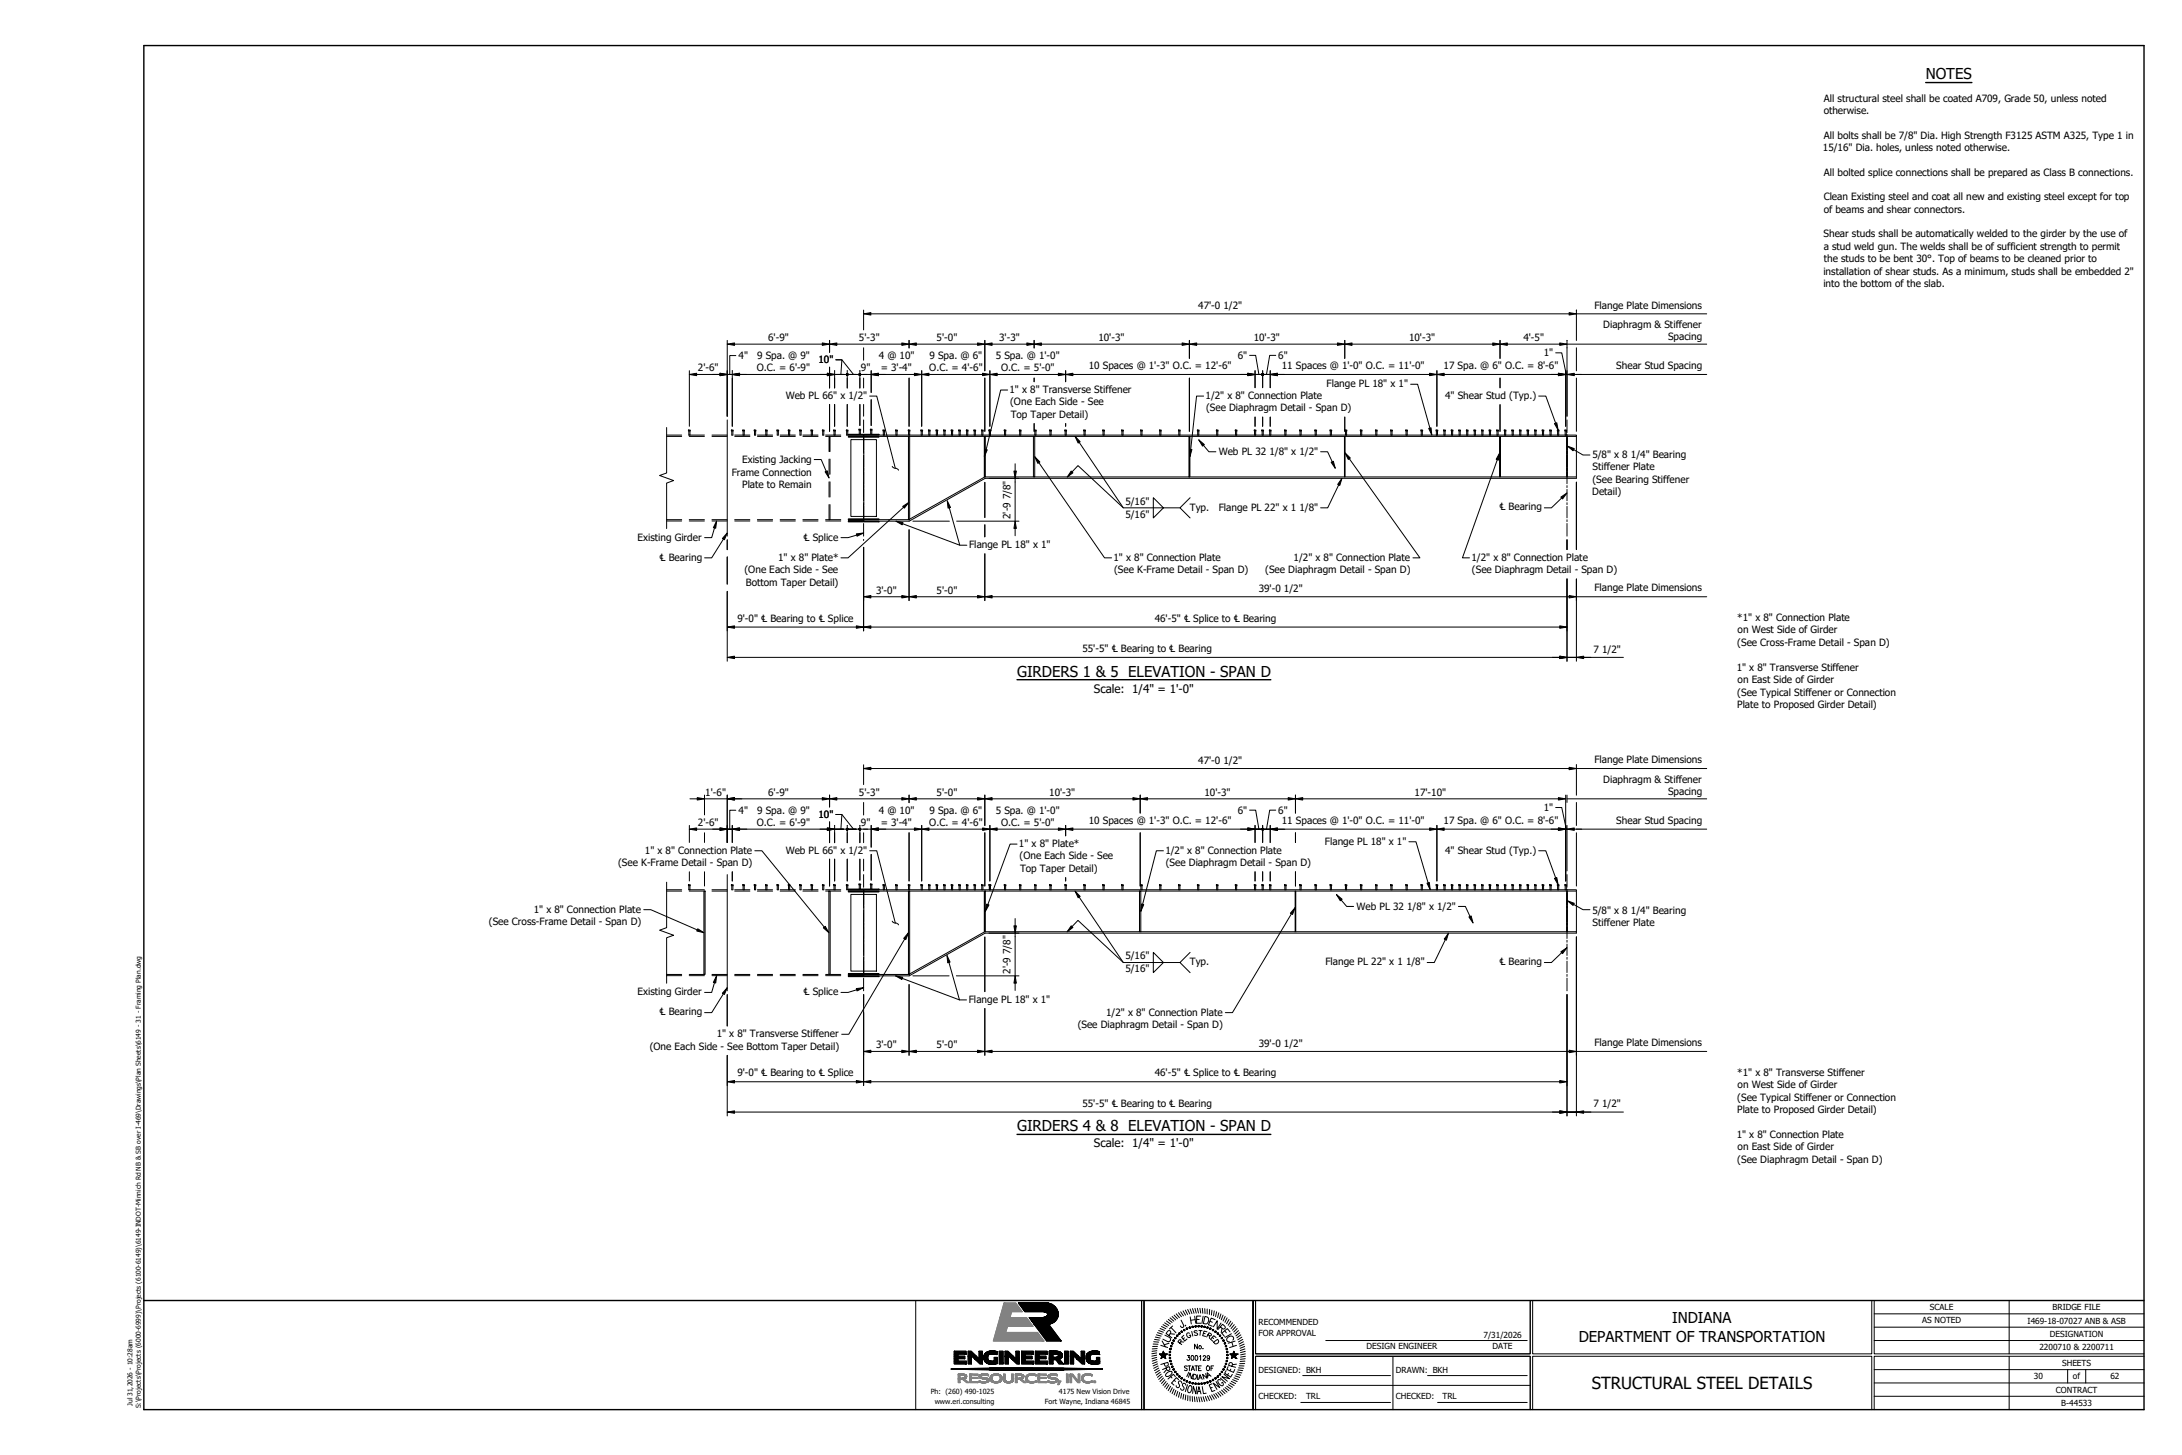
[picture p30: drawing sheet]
<svg xmlns="http://www.w3.org/2000/svg" width="914mm" height="610mm" viewBox="0 0 914 610" stroke-linecap="round" stroke-linejoin="round" font-family="sans-serif">
<defs><g id="words">
<text font-size="7" x="667.1" y="581.9">STRUCTURAL STEEL DETAILS</text>
<g font-size="6.3">
<text x="807" y="33.3">NOTES</text>
<text x="426.2" y="283.5">GIRDERS 1 &amp; 5 ELEVATION - SPAN D</text>
<text x="426.2" y="474">GIRDERS 4 &amp; 8 ELEVATION - SPAN D</text>
<text x="700.7" y="554.4">INDIANA</text>
<text x="661.6" y="562.1">DEPARTMENT OF TRANSPORTATION</text>
</g>
<g font-size="4.9">
<text x="458.4" y="290.2">Scale: 1/4&quot; = 1'-0&quot;</text>
<text x="458.4" y="480.7">Scale: 1/4&quot; = 1'-0&quot;</text>
</g>
<g font-size="4.2">
<text x="764.2" y="47.8">otherwise.</text>
<text x="764.4" y="42.6">All structural steel shall be coated A709, Grade 50, unless noted</text>
<text x="764.4" y="58.1">All bolts shall be 7/8&quot; Dia. High Strength F3125 ASTM A325, Type 1 in</text>
<text x="763.9" y="63.3">15/16&quot; Dia. holes, unless noted otherwise.</text>
<text x="764.4" y="73.6">All bolted splice connections shall be prepared as Class B connections.</text>
<text x="764.2" y="83.9">Clean Existing steel and coat all new and existing steel except for top</text>
<text x="764.2" y="89.2">of beams and shear connectors.</text>
<text x="764.2" y="99.5">Shear studs shall be automatically welded to the girder by the use of</text>
<text x="764.2" y="104.7">a stud weld gun. The welds shall be of sufficient strength to permit</text>
<text x="764.3" y="109.9">the studs to be bent 30°. Top of beams to be cleaned prior to</text>
<text x="764.1" y="115.2">installation of shear studs. As a minimum, studs shall be embedded 2&quot;</text>
<text x="764.1" y="120.4">into the bottom of the slab.</text>
<text x="502.1" y="129.5">47'-0 1/2&quot;</text>
<text x="668.1" y="129.3">Flange Plate Dimensions</text>
<text x="671.9" y="137.4">Diaphragm &amp; Stiffener</text>
<text x="321.9" y="142.8">6'-9&quot;</text>
<text x="360" y="142.8">5'-3&quot;</text>
<text x="392.5" y="142.8">5'-0&quot;</text>
<text x="418.7" y="142.8">3'-3&quot;</text>
<text x="460.3" y="142.8">10'-3&quot;</text>
<text x="525.4" y="142.8">10'-3&quot;</text>
<text x="590.5" y="142.8">10'-3&quot;</text>
<text x="638.4" y="142.9">4'-5&quot;</text>
<text x="699" y="142.6">Spacing</text>
<text x="646.9" y="149.4">1&quot;</text>
<text x="292.5" y="155.5">2'-6&quot;</text>
<text x="309.5" y="150.5">4&quot;</text>
<text x="317.2" y="155.5">O.C. = 6'-9&quot;</text>
<text x="317.3" y="150.4">9 Spa. @ 9&quot;</text>
<text x="343" y="152.2">10&quot;</text>
<text x="360.8" y="155.5">9&quot;</text>
<text x="368.3" y="150.4">4 @ 10&quot;</text>
<text x="369.1" y="155.5">= 3'-4&quot;</text>
<text x="389.4" y="155.5">O.C. = 4'-6&quot;</text>
<text x="389.5" y="150.4">9 Spa. @ 6&quot;</text>
<text x="417.3" y="150.4">5 Spa. @ 1'-0&quot;</text>
<text x="419.6" y="155.5">O.C. = 5'-0&quot;</text>
<text x="456.3" y="154.8">10 Spaces @ 1'-3&quot; O.C. = 12'-6&quot;</text>
<text x="518.7" y="150.4">6&quot;</text>
<text x="535.7" y="150.4">6&quot;</text>
<text x="537.2" y="154.8">11 Spaces @ 1'-0&quot; O.C. = 11'-0&quot;</text>
<text x="605" y="154.7">17 Spa. @ 6&quot; O.C. = 8'-6&quot;</text>
<text x="677.3" y="154.7">Shear Stud Spacing</text>
<text x="329.3" y="167.3">Web PL 66&quot; x 1/2&quot;</text>
<text x="423.1" y="164.7">1&quot; x 8&quot; Transverse Stiffener</text>
<text x="505.2" y="167.2">1/2&quot; x 8&quot; Connection Plate</text>
<text x="555.9" y="162.2">Flange PL 18&quot; x 1&quot;</text>
<text x="605.6" y="167.2">4&quot; Shear Stud (Typ.)</text>
<text x="423.3" y="169.9">(One Each Side - See</text>
<text x="505.5" y="172.4">(See Diaphragm Detail - Span D)</text>
<text x="423.5" y="175.1">Top Taper Detail)</text>
<text x="510.8" y="190.6">Web PL 32 1/8&quot; x 1/2&quot;</text>
<text x="667.3" y="191.9">5/8&quot; x 8 1/4&quot; Bearing</text>
<text x="311" y="194.1">Existing Jacking</text>
<text x="667.4" y="197.1">Stiffener Plate</text>
<text x="306.7" y="199.3">Frame Connection</text>
<text x="667.3" y="202.3">(See Bearing Stiffener</text>
<text x="311" y="204.4">Plate to Remain</text>
<text x="667.3" y="207.6">Detail)</text>
<text x="471.6" y="211.5">5/16&quot;</text>
<text x="498.6" y="214">Typ.</text>
<text x="510.8" y="214">Flange PL 22&quot; x 1 1/8&quot;</text>
<text x="628.4" y="213.9">℄ Bearing</text>
<text x="423.4" y="217.5" transform="rotate(-90 423.4 217.5)">2'-9 7/8&quot;</text>
<text x="471.6" y="216.9">5/16&quot;</text>
<text x="267.2" y="226.5">Existing Girder</text>
<text x="336.7" y="226.5">℄ Splice</text>
<text x="406.1" y="229.7">Flange PL 18&quot; x 1&quot;</text>
<text x="276.4" y="234.9">℄ Bearing</text>
<text x="326.1" y="235">1&quot; x 8&quot; Plate*</text>
<text x="466.6" y="235">1&quot; x 8&quot; Connection Plate</text>
<text x="542.1" y="235">1/2&quot; x 8&quot; Connection Plate</text>
<text x="616.6" y="235">1/2&quot; x 8&quot; Connection Plate</text>
<text x="312" y="240.2">(One Each Side - See</text>
<text x="312.5" y="245.4">Bottom Taper Detail)</text>
<text x="466.9" y="240.2">(See K-Frame Detail - Span D)</text>
<text x="530.2" y="240.2">(See Diaphragm Detail - Span D)</text>
<text x="616.8" y="240.2">(See Diaphragm Detail - Span D)</text>
<text x="367.1" y="248.7">3'-0&quot;</text>
<text x="392.5" y="248.7">5'-0&quot;</text>
<text x="527.5" y="248">39'-0 1/2&quot;</text>
<text x="668.1" y="247.8">Flange Plate Dimensions</text>
<text x="309" y="260.5">9'-0&quot; ℄ Bearing to ℄ Splice</text>
<text x="483.9" y="260.5">46'-5&quot; ℄ Splice to ℄ Bearing</text>
<text x="728" y="260.2">*1&quot; x 8&quot; Connection Plate</text>
<text x="728.2" y="265.4">on West Side of Girder</text>
<text x="453.6" y="273.3">55'-5&quot; ℄ Bearing to ℄ Bearing</text>
<text x="667.8" y="273.4">7 1/2&quot;</text>
<text x="728" y="270.6">(See Cross-Frame Detail - Span D)</text>
<text x="727.8" y="280.9">1&quot; x 8&quot; Transverse Stiffener</text>
<text x="728.2" y="286.2">on East Side of Girder</text>
<text x="728" y="291.4">(See Typical Stiffener or Connection</text>
<text x="728" y="296.6">Plate to Proposed Girder Detail)</text>
<text x="502.1" y="320">47'-0 1/2&quot;</text>
<text x="668.1" y="319.8">Flange Plate Dimensions</text>
<text x="671.9" y="328">Diaphragm &amp; Stiffener</text>
<text x="295.6" y="333.3">1'-6&quot;</text>
<text x="321.9" y="333.3">6'-9&quot;</text>
<text x="360" y="333.3">5'-3&quot;</text>
<text x="392.5" y="333.3">5'-0&quot;</text>
<text x="439.7" y="333.3">10'-3&quot;</text>
<text x="504.7" y="333.3">10'-3&quot;</text>
<text x="592.8" y="333.3">17'-10&quot;</text>
<text x="699" y="333.1">Spacing</text>
<text x="309.5" y="341">4&quot;</text>
<text x="317.3" y="340.9">9 Spa. @ 9&quot;</text>
<text x="368.3" y="340.9">4 @ 10&quot;</text>
<text x="389.5" y="340.9">9 Spa. @ 6&quot;</text>
<text x="417.3" y="340.9">5 Spa. @ 1'-0&quot;</text>
<text x="518.7" y="340.9">6&quot;</text>
<text x="535.7" y="340.9">6&quot;</text>
<text x="646.9" y="339.9">1&quot;</text>
<text x="292.5" y="346">2'-6&quot;</text>
<text x="317.2" y="346">O.C. = 6'-9&quot;</text>
<text x="343" y="342.7">10&quot;</text>
<text x="360.8" y="346">9&quot;</text>
<text x="369.1" y="346">= 3'-4&quot;</text>
<text x="389.4" y="346">O.C. = 4'-6&quot;</text>
<text x="419.6" y="346">O.C. = 5'-0&quot;</text>
<text x="456.3" y="345.3">10 Spaces @ 1'-3&quot; O.C. = 12'-6&quot;</text>
<text x="537.2" y="345.3">11 Spaces @ 1'-0&quot; O.C. = 11'-0&quot;</text>
<text x="605" y="345.3">17 Spa. @ 6&quot; O.C. = 8'-6&quot;</text>
<text x="677.3" y="345.2">Shear Stud Spacing</text>
<text x="555.2" y="353.9">Flange PL 18&quot; x 1&quot;</text>
<text x="270.3" y="357.7">1&quot; x 8&quot; Connection Plate</text>
<text x="329.3" y="357.8">Web PL 66&quot; x 1/2&quot;</text>
<text x="427" y="354.9">1&quot; x 8&quot; Plate*</text>
<text x="488.4" y="357.7">1/2&quot; x 8&quot; Connection Plate</text>
<text x="605.6" y="357.7">4&quot; Shear Stud (Typ.)</text>
<text x="259" y="362.9">(See K-Frame Detail - Span D)</text>
<text x="427.3" y="360.1">(One Each Side - See</text>
<text x="427.5" y="365.3">Top Taper Detail)</text>
<text x="488.6" y="362.9">(See Diaphragm Detail - Span D)</text>
<text x="223.7" y="382.4">1&quot; x 8&quot; Connection Plate</text>
<text x="568.5" y="381.1">Web PL 32 1/8&quot; x 1/2&quot;</text>
<text x="667.3" y="382.7">5/8&quot; x 8 1/4&quot; Bearing</text>
<text x="204.9" y="387.6">(See Cross-Frame Detail - Span D)</text>
<text x="667.4" y="388">Stiffener Plate</text>
<text x="471.6" y="402">5/16&quot;</text>
<text x="423.4" y="408" transform="rotate(-90 423.4 408)">2'-9 7/8&quot;</text>
<text x="471.6" y="407.4">5/16&quot;</text>
<text x="498.6" y="404.5">Typ.</text>
<text x="555.4" y="404.5">Flange PL 22&quot; x 1 1/8&quot;</text>
<text x="628.4" y="404.4">℄ Bearing</text>
<text x="267.2" y="417">Existing Girder</text>
<text x="336.7" y="417">℄ Splice</text>
<text x="276.4" y="425.4">℄ Bearing</text>
<text x="406" y="420.2">Flange PL 18&quot; x 1&quot;</text>
<text x="463.6" y="425.5">1/2&quot; x 8&quot; Connection Plate</text>
<text x="451.6" y="430.7">(See Diaphragm Detail - Span D)</text>
<text x="300.4" y="434.6">1&quot; x 8&quot; Transverse Stiffener</text>
<text x="272.3" y="439.8">(One Each Side - See Bottom Taper Detail)</text>
<text x="367.1" y="439.2">3'-0&quot;</text>
<text x="392.5" y="439.2">5'-0&quot;</text>
<text x="527.5" y="438.5">39'-0 1/2&quot;</text>
<text x="668.1" y="438.3">Flange Plate Dimensions</text>
<text x="309" y="451">9'-0&quot; ℄ Bearing to ℄ Splice</text>
<text x="483.9" y="451">46'-5&quot; ℄ Splice to ℄ Bearing</text>
<text x="728" y="450.7">*1&quot; x 8&quot; Transverse Stiffener</text>
<text x="728.2" y="455.9">on West Side of Girder</text>
<text x="728" y="461.2">(See Typical Stiffener or Connection</text>
<text x="453.6" y="463.8">55'-5&quot; ℄ Bearing to ℄ Bearing</text>
<text x="667.8" y="463.9">7 1/2&quot;</text>
<text x="728" y="466.4">Plate to Proposed Girder Detail)</text>
<text x="727.8" y="476.7">1&quot; x 8&quot; Connection Plate</text>
<text x="728.2" y="481.9">on East Side of Girder</text>
<text x="728" y="487.1">(See Diaphragm Detail - Span D)</text>
</g>
<g font-size="3.5">
<text x="808.8" y="549">SCALE</text>
<text x="860.2" y="548.9">BRIDGE FILE</text>
<text x="527.4" y="555">RECOMMENDED</text>
<text x="805.6" y="554.5">AS NOTED</text>
<text x="849.7" y="554.5">I469-18-07027 ANB &amp; ASB</text>
<text x="527.4" y="560">FOR APPROVAL</text>
<text x="621.7" y="560.5">7/31/2026</text>
<text x="859" y="560.1">DESIGNATION</text>
<text x="572.7" y="565.4">DESIGN ENGINEER</text>
<text x="625.5" y="565.4">DATE</text>
<text x="854.6" y="565.7">2200710 &amp; 2200711</text>
<text x="527.4" y="575.1">DESIGNED: BKH</text>
<text x="585" y="575.1">DRAWN: BKH</text>
<text x="864.1" y="572.3">SHEETS</text>
<text x="852.3" y="577.9">30</text>
<text x="868.7" y="577.9">of</text>
<text x="884.4" y="577.9">62</text>
<text x="527.4" y="586.3">CHECKED:</text>
<text x="547.3" y="586.3">TRL</text>
<text x="585" y="586.3">CHECKED:</text>
<text x="604.6" y="586.3">TRL</text>
<text x="861.6" y="583.5">CONTRACT</text>
<text x="863.8" y="589.1">B-44533</text>
</g>
<g font-size="3">
<text x="390" y="584.1">Ph: (260) 490-1025</text>
<text x="443.8" y="584.1">4175 New Vision Drive</text>
<text x="391.7" y="588.1">www.eri.consulting</text>
<text x="437.9" y="588.1">Fort Wayne, Indiana 46845</text>
</g>
<g font-size="2.8">
<text x="55.5" y="589" transform="rotate(-90 55.5 589)">Jul 31,2026 - 10:28am</text>
<text x="59" y="590" transform="rotate(-90 59 590)">S:\Projects\Projects (6000-6999)\Projects (6100-6149)\6149-INDOT-Minnich Rd NB &amp; SB over I-469\Drawings\Plan Sheets\6149 - 31 - Framing Plan.dwg</text>
</g>
</g></defs>
<g fill="none" stroke="#000" stroke-width=".42">
<path d="M361.9 131.5l3.1-.5v1zM361.9 129.9v8.3M365 131.5h292.6M657.6 131l3 .5-3 .5zM660.6 129.9v12.8M660.6 131.5h54.6M288.9 156.9l3-.5v1zM288.9 155.3v23.3M291.9 156.9h9.8M301.7 156.4l3.1 .5-3.1 .5zM304.8 144.2l3-.5v1zM304.8 142.6v31.8"/>
<path d="M306.9 156.9l3-.5v1zM306.9 156.9h-2.1h2.1M306.9 155.3v23.3M307.8 144.2h36.8M308.4 149h-2.6v7.9M309.9 156.9h36.8M344.6 143.7l3 .5-3 .5zM346.7 156.4l3.1 .5-3.1 .5zM347.6 144.2l3.1-.5v1zM347.6 142.6v5M347.6 153.8v8.8M349.8 156.9h3.7h-3.7"/>
<path d="M349.8 155.3v7.3M350.7 144.2h27.2M352 156.9h3M352.4 156.9l.4-6.2h-2.5h2.5l4.9 6.2M354.7 156.9h.3l-.3 .2zM354.7 157.1l.3-.2zM354.7 156.7l.3 .2zM354.8 156.5l.2 .4zM355 156.9l-.2 .3zM355 156.9h.4zM355 156.5v.4zM355 156.9h3.8h-3.8"/>
<path d="M355 155.3v7.3M355 156.9v.4zM355 156.9l.2 .3zM355 156.9h.4l-.1 .2zM355.2 156.5l-.2 .4zM357.3 156.9h7.8M360 156.9h.3l-.3 .2zM360 157.1l.3-.2zM360 156.7l.3 .2zM360.1 156.5l.2 .4zM360.3 156.9l-.2 .3zM360.3 156.9h.4z"/>
<path d="M360.3 156.5v.4zM360.3 155.3v7.3M360.3 156.9v.4zM360.3 156.9l.2 .3zM360.3 156.9h.4l-.1 .2zM360.5 156.5l-.2 .4zM361.9 145.7v5.2M361.9 158.4v4.2M365.1 156.9l3-.5v1zM365.1 155.3v9.1M368.1 156.9h15.1M377.9 143.7l3.1 .5-3.1 .5z"/>
<path d="M381 144.2l3-.5v1zM381 142.6v3.2M381 158.4v20.2M383.2 156.4l3 .5-3 .5zM384 144.2h25.7M386.2 156.9l3.1-.5v1zM386.2 155.3v23.3M389.3 156.9h25.5M409.7 143.7l3 .5-3 .5zM411.8 156.4l3 .5-3 .5zM412.7 144.2l3.1-.5v1zM412.7 142.6v12.8"/>
<path d="M412.7 158.4v22.3M414.8 156.9l3.1-.5v1zM414.8 155.3v23.3M415.8 144.2h14.5M417.9 156.9h25.6M430.3 143.7l3.1 .5-3.1 .5zM433.4 144.2l3-.5v1zM433.4 142.6v3.2M433.4 158.4v1.5M436.4 144.2h59M443.5 156.4l3.1 .5-3.1 .5zM446.6 156.9l3-.5v1z"/>
<path d="M446.6 155.3v4.6M449.6 156.9h73.3M495.4 143.7l3 .5-3 .5zM498.4 144.2l3.1-.5v1zM498.4 142.6v7.6M498.4 158.4v22.3M501.5 144.2h59M522.9 156.4l3 .5-3 .5zM523.7 148.9h2.5l1.4 8M525.9 156.9h3.2h-3.2M525.9 155.3v7.1M526.1 156.9h6.1"/>
<path d="M528.7 156.9h.4l-.3 .2zM528.8 156.7l.3 .2zM528.8 157.1l.3-.2zM529 156.5l.1 .4zM529 156.5l.1 .4-.3-.2zM529 156.6l.1 .3zM529.1 156.9h.4zM529.1 156.5h.2l-.2 .4zM529.1 156.5l.2 .1-.2 .3zM529.1 155.3v7.1M529.1 156.9l.2 .3zM529.1 156.9l.4 .2z"/>
<path d="M529.1 156.9v.4zM529.3 156.5l-.2 .4zM529.3 156.6l-.2 .3zM532.3 156.9l3-.5v1zM532.3 156.9h-3.2h3.2M532.3 155.3v7.1M534.6 148.9h-2.5l-1.4 8M535.3 156.9h63.8M560.5 143.7l3 .5-3 .5zM563.5 144.2l3.1-.5v1zM563.5 142.6v7.6M566.6 144.2h59"/>
<path d="M599.1 156.4l3 .5-3 .5zM602.1 156.9l3.1-.5v1zM602.1 155.3v23.3M605.2 156.9h47.9M625.6 143.7l3 .5-3 .5zM628.6 144.2l3.1-.5v1zM628.6 142.6v7.6M628.6 158.4v4.1M631.7 144.2h21.9M651.9 147.8h2.6l1.9 9.1M653.1 156.4l3 .5-3 .5zM653.6 143.7l3.1 .5-3.1 .5z"/>
<path d="M656.1 156.9h.6h-.6M656.1 155.3v23.3M656.7 156.9l3-.5v1zM656.7 142.6v31.8M656.7 144.2h58.5M659.7 156.9h55.5M660.6 145.7v9.7M660.6 158.4v22.3M279.4 179.1v19.1l-3 1 5.9 2.1-2.9 1.1v19M304.8 175.9v48.7M347.6 169.5v11.2M349.8 169.5v9.1"/>
<path d="M355 169.5v9.1M360 179.8h.7v.5h-.7zM360.3 169.5v8.8M361.9 169.5v4.9M361.9 175.9v5.3M364.4 165.9h3l7.8 30.3M364.7 179.8h.8v.5h-.8zM365.1 167.5v10.8M422.3 163.4h-2.9l-6.1 25M433.4 177.5v3.2M446.6 177.5v1.1M504.4 165.9h-3l-2.4 22.4"/>
<path d="M525.9 174.8v3.8M529.1 174.8v3.8M532.3 174.8v3.8M563.5 174.8v5.9M591.1 161h3l5.1 18.4M598.7 179.5l1-.3 .3 3.1zM628.6 169.5v11.2M644.8 165.9h3l4.1 11.4M651.4 177.5l1-.4 .5 3.1zM656.7 175.9v5.3M279.4 182.8h6.3M279.4 182.3h6.3"/>
<path d="M288.5 180.2h.8v.4h-.8zM288.7 180.6v1.7h6.5M288.8 182.8h6.4M289.1 180.6v1.7M298.4 182.8h6.3M298.4 182.3h6.3M306.5 180.2h.8v.4h-.8zM306.7 180.6v1.7h.4v-1.7M307.9 182.8h6.3M307.9 182.3h6.3M311.3 180.2h.7v.4h-.7zM311.4 180.6v1.7"/>
<path d="M311.9 180.6v1.7M316.1 180.2h.7v.4h-.7zM316.2 180.6v1.7h.5v-1.7M317.4 182.8h6.4M317.4 182.3h6.4M320.8 180.2h.7v.4h-.7zM320.9 180.6v1.7M321.4 180.6v1.7M325.6 180.2h.7v.4h-.7zM325.7 180.6v1.7h.5v-1.7M326.9 182.8h6.4M326.9 182.3h6.4"/>
<path d="M330.3 180.2h.7v.4h-.7zM330.5 180.6v1.7M330.9 180.6v1.7M335.1 180.2h.7v.4h-.7zM335.2 180.6v1.7h.5v-1.7M336.5 182.8h6.3M336.5 182.3h6.3M339.9 180.2h.7v.4h-.7zM340 180.6v1.7M340.4 180.6v1.7M341.2 192.5h2.9l2.1 5M344.6 180.2h.8v.4h-.8z"/>
<path d="M344.8 180.6v1.7h.4v-1.7M345.8 197.7l.9-.4 .7 3zM346 182.8h6.3M346 182.3h6.3M347.4 189.2v-6.4h.4v6.4M347.4 192.4v6.3M347.8 192.4v6.3M349.4 180.2h.7v.4h-.7zM349.5 180.6v1.7M350 180.6v1.7M354.7 180.2h.7v.4h-.7zM354.8 180.6v1.7h.5v-1.7"/>
<path d="M355.5 182.3h6.4v.5h-6.4M355.5 181.9h12.8v.4h-12.8zM355.5 182.8h12.8v.4h-12.8zM356.6 184.2h10.7v32.2h-10.7zM360.1 180.3v1.6h.5v-1.6M361.9 182v7.9M361.9 190.8v19M362 182.3h298.6v18.1h-247.8l-31.8 18h-19zM362 182.8h298.6M364.9 180.3v1.6h.4v-1.6M370 180.2h.8v.4h-.8zM370.2 180.6v1.7h.4v-1.7"/>
<path d="M373.9 195.4l.5 .6 .8 .2M375.2 196.2l.8 .2 .6 .6M375.3 180.2h.7v.4h-.7zM375.5 180.6v1.7h.4v-1.7M380.6 180.2h.7v.4h-.7zM380.7 182.8h.5v34.9h-.5zM380.7 180.6v1.7h.5v-1.7M385.9 180.2h.7v.4h-.7zM386 180.6v1.7h.5v-1.7M389.1 180.2h.7v.4h-.7zM389.2 180.6v1.7h.5v-1.7M392.3 180.2h.7v.4h-.7z"/>
<path d="M392.4 180.6v1.7h.5v-1.7M395.4 180.2h.8v.4h-.8zM395.6 180.6v1.7h.4v-1.7M398.6 180.2h.7v.4h-.7zM398.7 180.6v1.7h.5v-1.7M401.8 180.2h.7v.4h-.7zM401.9 180.6v1.7h.5v-1.7M405 180.2h.7v.4h-.7zM405.1 180.6v1.7h.5v-1.7M408.1 180.2h.8v.4h-.8zM408.3 180.6v1.7h.4v-1.7M411.3 180.2h.7v.4h-.7z"/>
<path d="M411.4 180.6v1.7h.5v-1.7M412.5 182.8h.4v17h-.4zM412.7 188.3l1 .2-1.2 2.8zM414.5 180.2h.7v.4h-.7zM414.6 180.6v1.7h.5v-1.7v1.7h-.5zM420.8 180.2h.8v.4h-.8zM421 180.6v1.7h.4v-1.7M424.9 197.4h1l-.5 3zM425.4 194.3v3.1M427.2 180.2h.7v.4h-.7zM427.3 180.6v1.7h.5v-1.7M433.1 182.8h.5v17h-.5z"/>
<path d="M433.5 180.2h.8v.4h-.8zM433.6 191.3l2.2 2.2-.9 .6zM433.7 180.6v1.7h.4v-1.7M435.4 193.8l27.5 39.9h2.9M439.9 180.2h.7v.4h-.7zM440 180.6v1.7h.5v-1.7M446.2 180.2h.8v.4h-.8zM446.4 180.6v1.7h.4v-1.7M448.9 197.4l.7 .7-2.4 1.8zM449.2 197.7l2.5-2.6 19 17.7M450.5 182.8l2.2 2.3-.9 .5zM452.2 185.3l18.5 27.5h23.8"/>
<path d="M454.2 180.2h.7v.4h-.7zM454.3 180.6v1.7h.4v-1.7M462.1 180.2h.7v.4h-.7zM462.2 180.6v1.7h.5v-1.7M470 180.2h.7v.4h-.7zM470.2 180.6v1.7h.4v-1.7M478 180.2h.7v.4h-.7zM478.1 180.6v1.7h.5v-1.7M485.9 180.2h.7v.4h-.7zM486 180.6v1.7h.5v-1.7M493.9 180.2h.7v.4h-.7zM494 180.6v1.7h.5v-1.7"/>
<path d="M498.3 182.8h.3v17h-.3zM498.5 188.3h1l-.9 3zM501.8 180.2h.7v.4h-.7zM501.9 180.6v1.7h.5v-1.7M502.3 184.2l2.4 2.1-.8 .6zM504.3 186.6l2.3 2.7h2.9M509.7 180.2h.8v.4h-.8zM509.9 180.6v1.7h.4v-1.7M517.7 180.2h.7v.4h-.7zM517.8 180.6v1.7h.4v-1.7M525.6 180.2h.7v.4h-.7zM525.7 180.6v1.7h.5v-1.7"/>
<path d="M528.8 180.2h.7v.4h-.7zM528.9 180.6v1.7h.5v-1.7M532 180.2h.7v.4h-.7zM532.1 180.6v1.7h.5v-1.7M538.3 180.2h.7v.4h-.7zM538.4 180.6v1.7h.5v-1.7M544.7 180.2h.7v.4h-.7zM544.8 180.6v1.7h.5v-1.7M551 180.2h.7v.4h-.7zM551.1 180.6v1.7h.5v-1.7M553.4 189.3h2.9l2 4.2M557.4 180.2h.7v.4h-.7z"/>
<path d="M557.5 180.6v1.7h.5v-1.7M557.8 193.7l1-.4 .8 2.9zM563.4 199.8v-17h.3v17M563.7 189.7l2.2 2.2-.9 .6zM563.7 180.2h.7v.4h-.7zM563.8 180.6v1.7h.5v-1.7M565.4 192.2l29.6 41.5h-2.9M570.1 180.2h.7v.4h-.7zM570.2 180.6v1.7h.5v-1.7M576.4 180.2h.7v.4h-.7zM576.5 180.6v1.7h.5v-1.7M582.8 180.2h.7v.4h-.7z"/>
<path d="M582.9 180.6v1.7h.5v-1.7M589.1 180.2h.7v.4h-.7zM589.2 180.6v1.7h.5v-1.7M595.5 180.2h.7v.4h-.7zM595.6 180.6v1.7h.5v-1.7M601.8 180.2h.7v.4h-.7zM601.9 180.6v1.7h.5v-1.7M605 180.2h.7v.4h-.7zM605.1 180.6v1.7h.5v-1.7M608.2 180.2h.7v.4h-.7zM608.3 180.6v1.7h.5v-1.7M611.3 180.2h.8v.4h-.8z"/>
<path d="M611.5 180.6v1.7h.4v-1.7M614.5 180.2h.7v.4h-.7zM614.6 180.6v1.7h.5v-1.7M617.7 180.2h.7v.4h-.7zM617.8 180.6v1.7h.5v-1.7M620.9 180.2h.7v.4h-.7zM621 180.6v1.7h.5v-1.7M624 180.2h.8v.4h-.8zM624.2 180.6v1.7h.4v-1.7M627.2 180.2h.7v.4h-.7zM627.3 180.6v1.7h.5v-1.7M627.5 192.6l-14.6 41.1h2.9"/>
<path d="M628.5 189.7l-.6 3.1-.9-.4zM628.5 199.8v-17h.2v17M630.4 180.2h.7v.4h-.7zM630.5 180.6v1.7h.5v-1.7M633.6 180.2h.7v.4h-.7zM633.7 180.6v1.7h.5v-1.7M636.7 180.2h.8v.4h-.8zM636.9 180.6v1.7h.4v-1.7M639.9 180.2h.7v.4h-.7zM640 180.6v1.7h.5v-1.7M643.1 180.2h.7v.4h-.7zM643.2 180.6v1.7h.5v-1.7"/>
<path d="M646.3 180.2h.7v.4h-.7zM646.4 180.6v1.7h.5v-1.7M649.4 180.2h.8v.4h-.8zM649.6 180.6v1.7h.4v-1.7M652.6 180.2h.7v.4h-.7zM652.7 180.6v1.7h.5v-1.7M655.8 180.2h.7v.4h-.7zM655.9 180.6v1.7h.5v-1.7M656.5 182.8v17M656.7 182v.8M656.7 183.6v4.8M656.7 189.2v.7"/>
<path d="M656.7 190.8v4.7M656.7 196.3v.8M656.7 197.9v4.7M656.8 186.9l2.9 1.1-.5 .8zM656.8 182.8v17M659.5 188.4l3.9 2.2h2.9M660.6 199.8h-247.9l-31.9 17.9h-18.8M279.4 217.7h6.3M279.4 218.3h6.3M288.8 217.7h6.4M288.8 218.3h6.4M298.4 217.7h6.3"/>
<path d="M298.4 218.3h6.3M300.3 218.3l-.4 3-.9-.2zM307.9 217.7h6.3M307.9 218.3h6.3M317.4 217.7h6.4M317.4 218.3h6.4M326.9 217.7h6.4M326.9 218.3h6.4M336.5 217.7h6.3M336.5 218.3h6.3M346 217.7h6.3M346 218.3h6.3"/>
<path d="M347.4 211.4v6.3h.4v-6.3M347.4 201.9v6.3M347.8 201.9v6.3M355.5 217.7h6.4v.6h-6.4M355.5 218.4h12.8v.3h-12.8zM355.5 217.4h12.8v.3h-12.8zM355.5 218.3l6.4 .1zM361.9 210.6v7.9M361.9 219.3v5.3M375.4 218.4l3 .5-.3 1zM378.2 219.4l24 9h3M378.3 212.2l2.6-1.7-1.9 2.4z"/>
<path d="M378.6 212.6l-23.2 21.1h-3M382.6 218.4h15.2M397 209.8l1.3 2.8-1 .3zM397.8 212.7l4.4 15.7M400.9 218.4h26.1M412.7 202.1v14.7M412.7 219.9v5M425.4 218.4l.5 3h-1zM425.4 200.4v18M483.3 208.5l4.3 4.3-4.3 4.2zM498.7 208.5l-4.2 4.3 4.2 4.2M561 203.2l-4.6 9.6h-3"/>
<path d="M562.4 200.4l-.9 3-.9-.5zM654.1 208.3l2.6-1.8-1.9 2.5zM654.4 208.7l-4.2 4.1h-3M656.7 203.5v.8M656.7 205.1v4.7M656.7 210.6v.8M656.7 212.2v4.8M656.7 217.8v.7M656.7 219.3v5.3M660.6 202v28.3M299.4 221.2l-1.2 4.1h-2.9M303.1 225.9l-4.9 7.8h-2.9"/>
<path d="M304.8 223.3l-1.2 2.8-.9-.5zM304.8 226.2v4.1M304.8 233.3v11.4M358.9 223.7l3-.4-2.7 1.4zM359 224.2l-3.6 1.1h-3M361.9 226.2v.1M361.9 229.3v35M381 222v29.6M412.7 232v19.6M425.4 221.4v3.1M656.7 226.2v4.1M304.8 247.8v29.2"/>
<path d="M361.9 250l3.1-.5v1zM365 250h12.9M377.9 249.5l3.1 .5-3.1 .5zM381 250l3-.5v1zM384 250h25.7M409.7 249.5l3 .5-3 .5zM412.7 250l3.1-.5v1zM415.8 250h241.8M656.7 242.6v34.4M657.6 249.5l3 .5-3 .5zM660.6 242.6v34.4M660.6 250h54.6"/>
<path d="M304.8 262.7l3-.5v1zM304.8 275.4l3-.5v1zM307.8 262.7h51.1M307.8 275.4h345.8M358.9 262.2l3 .5-3 .5zM361.9 262.7l3.1-.5v1zM365 262.7h288.6M653.6 262.2l3.1 .5-3.1 .5zM653.6 274.9l3.1 .5-3.1 .5zM656.7 275.4h3.9h-3.9M660.6 275.4l3.1-.5v1zM660.6 275.4h19.7"/>
<path d="M289.1 334.7h3.1M292.2 334.2l3 .5-3 .5zM295.2 334.7h9.6M295.2 333.1v8.3M304.8 334.7l3-.5v1zM304.8 333.1v19.9M307.8 334.7h36.8M308.4 339.5h-2.6v7.9M344.6 334.2l3 .5-3 .5zM347.6 334.7l3.1-.5v1zM347.6 333.1v5M350.7 334.7h27.2"/>
<path d="M361.9 322l3.1-.5v1zM361.9 320.4v8.3M361.9 336.2v5.3M365 322h292.6M377.9 334.2l3.1 .5-3.1 .5zM381 334.7l3-.5v1zM381 333.1v3.2M384 334.7h25.7M409.7 334.2l3 .5-3 .5zM412.7 334.7l3.1-.5v1zM412.7 333.1v12.8M415.8 334.7h59"/>
<path d="M474.8 334.2l3 .5-3 .5zM477.8 334.7l3.1-.5v1zM477.8 333.1v7.6M480.9 334.7h58.9M523.7 339.4h2.5l1.4 8M534.6 339.4h-2.5l-1.4 8M539.8 334.2l3.1 .5-3.1 .5zM542.9 334.7l3-.5v1zM542.9 333.1v7.6M545.9 334.7h107.2M651.9 338.3h2.6l1.9 9.1M653.1 334.2l3 .5-3 .5z"/>
<path d="M656.1 333.1v36M656.7 333.1v3.1M656.7 334.7h58.5M657.6 321.5l3 .5-3 .5zM660.6 320.4v12.8M660.6 336.2v9.7M660.6 322h54.6M288.9 347.4l3-.5v1zM288.9 345.8v7.2M291.9 347.4h9.8M295.2 348.9v4.1M301.7 346.9l3.1 .5-3.1 .5z"/>
<path d="M306.9 347.4l3-.5v1zM306.9 347.4h-2.1h2.1M306.9 345.8v7.2M309.9 347.4h36.8M316.3 356.4h3l26.1 32.1M346.7 346.9l3.1 .5-3.1 .5zM347.6 344.3v8.8M347.6 360v11.2M349.8 347.4h3.7h-3.7M349.8 345.8v7.3M349.8 360v9.1M352 347.4h3"/>
<path d="M352.4 347.4l.4-6.2h-2.5h2.5l4.9 6.2M354.7 347.4h.3l-.3 .2zM354.7 347.6l.3-.2zM354.7 347.2l.3 .2zM354.8 347.1l.2-.1v.4zM354.8 347.1l.2 .3zM355 347.4l-.2 .3zM355 347.4h.4zM355 347v.4zM355 347.4h3.8h-3.8M355 345.8v7.3M355 360v9.1"/>
<path d="M355 347.4v.4zM355 347.4l.2 .3zM355 347.4h.4l-.1 .2zM355.2 347.1l-.2 .3zM357.3 347.4h7.8M360 347.4h.3l-.3 .2zM360 347.6l.3-.2zM360 347.2l.3 .2zM360.1 347.1l.2-.1v.4zM360.1 347.1l.2 .3zM360.3 347.4l-.2 .3zM360.3 347.4h.4z"/>
<path d="M360.3 347v.4zM360.3 345.8v7.3M360.3 360v8.8M360.3 347.4v.4zM360.3 347.4l.2 .3zM360.3 347.4h.4l-.1 .2zM360.5 347.1l-.2 .3zM361.9 348.9v4.2M361.9 360v4.9M364.4 356.4h3l7.8 30.3-.8-.2-.5-.5M365.1 347.4l3-.5v1zM365.1 345.8v9.1"/>
<path d="M365.1 358v10.8M368.1 347.4h15.1M381 348.9v20.2M383.2 346.9l3 .5-3 .5zM386.2 347.4l3.1-.5v1zM386.2 345.8v23.3M389.3 347.4h25.5M411.8 346.9l3 .5-3 .5zM412.7 348.9v22.3M414.8 347.4l3.1-.5v1zM414.8 345.8v23.3M417.9 347.4h25.6"/>
<path d="M426.2 353.7h-2.9l-9.3 25.3M443.5 346.9l3.1 .5-3.1 .5zM446.6 347.4l3-.5v1zM446.6 345.8v4.4M449.6 347.4h73.3M477.8 348.9v22.3M487.6 356.4h-3l-5.8 22.5M522.9 346.9l3 .5-3 .5zM525.9 347.4h3.2h-3.2M525.9 345.8v7.2M528.7 347.4h.4l-.3 .2zM528.7 347.4h.4z"/>
<path d="M528.8 347.2l.3 .2zM528.8 347.6l.3-.2zM529 347.1l.1 .3zM529.1 347.4h.4zM529.1 347l.2 .1-.2 .3zM529.1 347.4l.4-.2zM529.1 345.8v7.2M529.1 347.4l.2 .3zM529.1 347.4l.4 .2zM529.1 347.4l.2 .3-.2 .1zM529.1 347.4v.4zM529.3 347.1l-.2 .3z"/>
<path d="M532.2 347.4h-6.1M532.3 347.4l3-.5v1zM532.3 347.4h-3.2h3.2M532.3 345.8v7.2M542.9 348.9v4.1M590.4 352.7h3l5.1 17.2M599.1 346.9l3 .5-3 .5zM599.1 347.4h-63.8M602.1 347.4l3.1-.5v1zM602.1 345.8v23.3M605.2 347.4h47.9M644.8 356.4h3l4.1 11.4"/>
<path d="M653.1 346.9l3 .5-3 .5zM656.1 347.4h.6h-.6M656.7 347.4l3-.5v1zM656.7 345.8v19.1M659.7 347.4h55.5M660.6 348.9v22.3M279.4 369.6v19.1l-3 1 5.9 2.1-2.9 1.1v19M279.4 373.3h6.3M279.4 372.8h6.3M288.5 370.7h.8v.4h-.8zM288.7 371.1v1.7h6.5M288.8 373.3h6.4"/>
<path d="M288.9 365.3v3.8M289.1 371.1v1.7M295 373.3h.5v35h-.5zM295.2 365.3v5.9M298.4 373.3h6.3M298.4 372.8h6.3M304.8 366.4v48.7M306.5 370.7h.8v.4h-.8zM306.7 371.1v1.7h.4v-1.7M306.9 365.3v3.8M307.9 373.3h6.3M307.9 372.8h6.3"/>
<path d="M311.3 370.7h.7v.4h-.7zM311.4 371.1v1.7M311.9 371.1v1.7M316.1 370.7h.7v.4h-.7zM316.2 371.1v1.7h.5v-1.7M317.4 373.3h6.4M317.4 372.8h6.4M320.8 370.7h.7v.4h-.7zM320.9 371.1v1.7M321.4 371.1v1.7M325.6 370.7h.7v.4h-.7zM325.7 371.1v1.7h.5v-1.7"/>
<path d="M326.9 373.3h6.4M326.9 372.8h6.4M330.3 370.7h.7v.4h-.7zM330.5 371.1v1.7M330.9 371.1v1.7M335.1 370.7h.7v.4h-.7zM335.2 371.1v1.7h.5v-1.7M336.5 373.3h6.3M336.5 372.8h6.3M339.9 370.7h.7v.4h-.7zM340 371.1v1.7M340.4 371.1v1.7"/>
<path d="M344.6 370.7h.8v.4h-.8zM344.8 371.1v1.7h.4v-1.7M346 373.3h6.3M346 372.8h6.3M347.3 373.3h.6v35h-.6zM349.4 370.7h.7v.4h-.7zM349.5 371.1v1.7M350 371.1v1.7M354.7 370.7h.7v.4h-.7zM354.8 371.1v1.7h.5v-1.7M355.5 372.8h6.4v.5h-6.4M355.5 372.5h12.8v.3h-12.8z"/>
<path d="M355.5 373.3h12.8v.4h-12.8zM356.6 374.7h10.7v32.2h-10.7zM360 370.4h.7v.4h-.7zM360.1 370.8v1.7h.5v-1.7M361.9 366.4v5.3M361.9 372.5v8M362 372.8h298.6v18.1h-247.8l-31.8 18h-19zM362 373.3h298.6M364.7 370.4h.8v.4h-.8zM364.9 370.8v1.7h.4v-1.7M370 370.7h.8v.4h-.8zM370.2 371.1v1.7h.4v-1.7"/>
<path d="M375.3 370.7h.7v.4h-.7zM375.5 371.1v1.7h.4v-1.7M380.6 370.7h.7v.4h-.7zM380.7 373.3h.5v35h-.5zM380.7 371.1v1.7h.5v-1.7M385.9 370.7h.7v.4h-.7zM386 371.1v1.7h.5v-1.7M389.1 370.7h.7v.4h-.7zM389.2 371.1v1.7h.5v-1.7M392.3 370.7h.7v.4h-.7zM392.4 371.1v1.7h.5v-1.7M395.4 370.7h.8v.4h-.8z"/>
<path d="M395.6 371.1v1.7h.4v-1.7M398.6 370.7h.7v.4h-.7zM398.7 371.1v1.7h.5v-1.7M401.8 370.7h.7v.4h-.7zM401.9 371.1v1.7h.5v-1.7M405 370.7h.7v.4h-.7zM405.1 371.1v1.7h.5v-1.7M408.1 370.7h.8v.4h-.8zM408.3 371.1v1.7h.4v-1.7M411.3 370.7h.7v.4h-.7zM411.4 371.1v1.7h.5v-1.7M412.5 373.3h.4v17.1h-.4z"/>
<path d="M413.5 378.8l.9 .3-1.5 2.7zM414.5 370.7h.7v.4h-.7zM414.6 371.1v1.7h.5v-1.7v1.7h-.5zM420.8 370.7h.8v.4h-.8zM421 371.1v1.7h.4v-1.7M427.2 370.7h.7v.4h-.7zM427.3 371.1v1.7h.5v-1.7M433.5 370.7h.8v.4h-.8zM433.7 371.1v1.7h.4v-1.7M439.9 370.7h.7v.4h-.7zM440 371.1v1.7h.5v-1.7M446.2 370.7h.8v.4h-.8z"/>
<path d="M446.4 371.1v1.7h.4v-1.7M446.6 367.7v1.4M450.5 373.3l2.2 2.3-.9 .5zM452.2 375.9l18.5 27.4h23.8M454.2 370.7h.7v.4h-.7zM454.3 371.1v1.7h.4v-1.7M462.1 370.7h.7v.4h-.7zM462.2 371.1v1.7h.5v-1.7M470 370.7h.7v.4h-.7zM470.2 371.1v1.7h.4v-1.7M477.5 373.3h.6v17.1h-.6zM478 370.7h.7v.4h-.7z"/>
<path d="M478.1 371.1v1.7h.5v-1.7M478.3 378.8l1 .2-1.2 2.8zM485.9 370.7h.7v.4h-.7zM486 371.1v1.7h.5v-1.7M493.9 370.7h.7v.4h-.7zM494 371.1v1.7h.5v-1.7M501.8 370.7h.7v.4h-.7zM501.9 371.1v1.7h.5v-1.7M509.7 370.7h.8v.4h-.8zM509.9 371.1v1.7h.4v-1.7M517.7 370.7h.7v.4h-.7zM517.8 371.1v1.7h.4v-1.7"/>
<path d="M525.6 370.7h.7v.4h-.7zM525.7 371.1v1.7h.5v-1.7M525.9 365.3v3.8M528.8 370.7h.7v.4h-.7zM528.9 371.1v1.7h.5v-1.7M529.1 365.3v3.8M532 370.7h.7v.4h-.7zM532.1 371.1v1.7h.5v-1.7M532.3 365.3v3.8M538.3 370.7h.7v.4h-.7zM538.4 371.1v1.7h.5v-1.7M542.9 365.3v5.9"/>
<path d="M544.7 370.7h.7v.4h-.7zM544.8 371.1v1.7h.5v-1.7M551 370.7h.7v.4h-.7zM551.1 371.1v1.7h.5v-1.7M557.4 370.7h.7v.4h-.7zM557.5 371.1v1.7h.5v-1.7M560.1 374.8l2.3 2-.7 .6zM562.1 377.1l2.2 2.7h3M563.7 370.7h.7v.4h-.7zM563.8 371.1v1.7h.5v-1.7M570.1 370.7h.7v.4h-.7zM570.2 371.1v1.7h.5v-1.7"/>
<path d="M576.4 370.7h.7v.4h-.7zM576.5 371.1v1.7h.5v-1.7M582.8 370.7h.7v.4h-.7zM582.9 371.1v1.7h.5v-1.7M589.1 370.7h.7v.4h-.7zM589.2 371.1v1.7h.5v-1.7M595.5 370.7h.7v.4h-.7zM595.6 371.1v1.7h.5v-1.7M598 370l1-.3 .4 3.1zM601.8 370.7h.7v.4h-.7zM601.9 371.1v1.7h.5v-1.7M605 370.7h.7v.4h-.7z"/>
<path d="M605.1 371.1v1.7h.5v-1.7M608.2 370.7h.7v.4h-.7zM608.3 371.1v1.7h.5v-1.7M611.2 379.8h2.9l1.9 4.2M611.3 370.7h.8v.4h-.8zM611.5 371.1v1.7h.4v-1.7M614.5 370.7h.7v.4h-.7zM614.6 371.1v1.7h.5v-1.7M617.7 370.7h.7v.4h-.7zM617.8 371.1v1.7h.5v-1.7M620.9 370.7h.7v.4h-.7zM621 371.1v1.7h.5v-1.7"/>
<path d="M624 370.7h.8v.4h-.8zM624.2 371.1v1.7h.4v-1.7M627.2 370.7h.7v.4h-.7zM627.3 371.1v1.7h.5v-1.7M630.4 370.7h.7v.4h-.7zM630.5 371.1v1.7h.5v-1.7M633.6 370.7h.7v.4h-.7zM633.7 371.1v1.7h.5v-1.7M636.7 370.7h.8v.4h-.8zM636.9 371.1v1.7h.4v-1.7M639.9 370.7h.7v.4h-.7zM640 371.1v1.7h.5v-1.7"/>
<path d="M643.1 370.7h.7v.4h-.7zM643.2 371.1v1.7h.5v-1.7M646.3 370.7h.7v.4h-.7zM646.4 371.1v1.7h.5v-1.7M649.4 370.7h.8v.4h-.8zM649.6 371.1v1.7h.4v-1.7M651.4 368l1-.3 .5 3zM652.6 370.7h.7v.4h-.7zM652.7 371.1v1.7h.5v-1.7M655.8 370.7h.7v.4h-.7zM655.9 371.1v1.7h.5v-1.7M656.5 373.3v17.1"/>
<path d="M656.7 366.4v5.3M656.7 372.5v.8M656.7 374.1v4.8M656.7 379.7v.8M656.8 377.4l2.9 1.1-.5 .8zM656.8 373.3v17.1M659.5 378.9l3.9 2.2h2.9M269.8 381.1h2.9l19.5 8.5M292.4 389.1l2.6 1.7-3-.7zM345.1 388.7l.7-.6 1.5 2.7zM361.9 381.3v19M375.2 386.7l.8 .2 .6 .6"/>
<path d="M379.1 393.4l-23.4 39.9h-3M380.7 390.8l-1.1 2.9-.9-.6zM412.7 392.6v22.9M424.9 387.9h1l-.5 3zM425.4 384.9v3M425.4 390.9v18M448.9 387.9l.7 .7-2.4 1.8zM449.2 388.2l2.5-2.6 19 17.7M483.3 399l4.3 4.3-4.3 4.2zM498.7 399l-4.2 4.3 4.2 4.2M541.2 382.9l-24.7 41.4h-3M542.8 380.2l-1.1 2.9-.9-.5z"/>
<path d="M542.8 390.4v-17.1h.2v17.1M605.7 393.7l-4.7 9.6h-2.9M607 390.9l-.9 3-.9-.5zM615.6 384.2l.9-.4 .8 2.9zM654.1 398.8l2.6-1.8-1.9 2.5zM654.4 399.2l-4.2 4.1h-3M656.7 381.3v4.7M656.7 386.8v.8M656.7 388.4v4.8M656.7 394v.8M656.7 395.6v4.7M660.6 392.5v75"/>
<path d="M660.6 390.4h-247.9l-31.9 17.9h-18.8M279.4 408.3h6.3M279.4 408.8h6.3M288.8 408.3h6.4M288.8 408.8h6.4M298.4 408.3h6.3M298.4 408.8h6.3M299.4 411.7l-1.2 4.1h-2.9M300.3 408.8l-.4 3.1-.9-.3zM303.1 416.4l-4.9 7.9h-2.9M304.8 413.8l-1.2 2.8-.9-.5zM304.8 416.7v13.2"/>
<path d="M307.9 408.3h6.3M307.9 408.8h6.3M317.4 408.3h6.4M317.4 408.8h6.4M326.9 408.3h6.4M326.9 408.8h6.4M336.5 408.3h6.3M336.5 408.8h6.3M346 408.3h6.3M346 408.8h6.3M355.5 408.3h6.4v.5h-6.4M355.5 408.9h12.8v.3h-12.8z"/>
<path d="M355.5 407.9h12.8v.4h-12.8zM355.5 408.8l6.4 .1zM358.9 414.2l3-.4-2.7 1.4zM359 414.7l-3.6 1.1h-3M361.9 401.1v8M361.9 409.8v5.3M361.9 416.7v38.1M375.3 408.9l3 .5-.3 1zM378.1 409.9l24 9h2.9M381 412.5v29.6M382.6 408.9h15.1M396.8 400.3l1.3 2.8-.9 .3z"/>
<path d="M397.7 403.3l4.4 15.6M400.8 408.9h26.2M425.4 408.9l.5 3h-1zM425.4 411.9v3.1M656.7 401.1v.8M656.7 402.7v4.8M656.7 408.3v.8M656.7 409.8v5.3M656.7 416.7v50.8M412.7 422.5v19.6M304.8 453.2l3-.5v1zM304.8 442.2v25.3"/>
<path d="M307.8 453.2h51.1M358.9 452.7l3 .5-3 .5zM361.9 453.2l3.1-.5v1zM361.9 440.5l3.1-.5v1zM365 453.2h288.6M365 440.5h12.9M377.9 440l3.1 .5-3.1 .5zM381 440.5l3-.5v1zM384 440.5h25.7M409.7 440l3 .5-3 .5zM412.7 440.5l3.1-.5v1zM415.8 440.5h241.8"/>
<path d="M653.6 452.7l3.1 .5-3.1 .5zM657.6 440l3 .5-3 .5zM660.6 440.5h54.6M304.8 465.9l3-.5v1zM307.8 465.9h345.8M653.6 465.4l3.1 .5-3.1 .5zM656.7 465.9h3.9h-3.9M660.6 465.9l3.1-.5v1zM660.6 465.9h19.7M484.6 559.3l2 .5M485.1 558.3l1.9 .7M485.6 557.4l1.9 .8"/>
<path d="M486.2 556.6l1.8 .8M486.7 555.8l1.9 .9M487.4 555l1.8 1M488.1 554.2l1.7 1.1M488.2 559.4l1.9 1 .4 1.1-.8 .6-2.4-1M488.8 553.5l1.7 1.2M489.6 552.8l1.6 1.3M489.8 559.6l.8-1.4-.1-.5-.6-.3-1.2 1.3 2.4 1.8M490.3 558.8l1.9 .2M490.3 552.2l1.6 1.3M490.7 556.2l2.1 2.2M491.2 551.6l1.5 1.4"/>
<path d="M491.4 555.5l-1.3 1.3M492 551l1.4 1.5M492.9 550.5l1.3 1.6M493 559.6h.3l-.2 .3zM493.1 559.4l.2-.1v.3zM493.1 559.4l.2 .2h-.3zM493.1 559.9l.2-.3 .1 .3zM493.3 559.6h.3v.3zM493.3 559.3l.2 .1-.2 .2zM493.3 559.6l.3 .3zM493.5 559.4l.1 .2h-.3zM493.9 550l1.2 1.6"/>
<path d="M493.9 558.7l.3 .1-.2 .2zM494 559l.2-.2zM494 558.5l.2-.1v.4zM494 558.5l.2 .3-.3-.1zM494.2 558.8h.3l-.1 .2zM494.2 558.8v.3zM494.2 558.4l.3 .1-.3 .3zM494.5 558.5v.3h-.3zM494.8 549.6l1.1 1.7M494.9 557.9l.3 .1zM495 553.1l1.1 2.5-.2 .4-.6 .2-.6-.7M495 558.1l.2-.1v.2z"/>
<path d="M495 557.7h.3l-.1 .3zM495 557.7l.2 .3-.3-.1zM495.2 558h.3l-.1 .2zM495.2 558l.3-.2zM495.2 558l.2 .2zM495.3 557.7l.2 .1-.3 .2zM495.8 549.2l1 1.8M496 557.2l.3 .1zM496 557.4l.3-.1-.1 .3zM496.1 557h.3l-.1 .3zM496.1 557l.2 .3-.3-.1zM496.1 559.4l-.9 .9 1.3 1.5 .9-.8"/>
<path d="M496.3 557.3l.3 .1zM496.3 557.3l.2-.2 .1 .3zM496.3 557.3l-.1 .3zM496.4 557l-.1 .3zM496.7 555.2l.1 .3zM496.7 548.9l1 1.8M497.1 556.6l.3 .1zM497.1 556.8l.3-.1-.1 .3zM497.2 556.4h.3l-.1 .3zM497.2 556.4l.2 .3-.3-.1zM497.4 556.7l.3 .1-.2 .2zM497.4 556.7l.3-.1v.2z"/>
<path d="M497.4 556.7l.1 .3zM497.5 556.4l.2 .2-.3 .1zM497.7 548.6l.9 1.9M498.3 556.3h.3zM498.3 556.1l.3 .2h-.3zM498.5 555.9l.2 .1-.1 .3zM498.5 555.9l.1 .4zM498.5 558.6a.74 .74 0 0 0-1 0 .74 .74 0 0 0-.2 1 .84 .84 0 0 0 .8 .8 .84 .84 0 0 0 .9-.6l-.1-.5-.5 .2M498.6 556.3l.3 .1-.3 .2zM498.6 556.3l.3-.2v.3zM498.6 556.3v.3zM498.7 556l-.1 .3z"/>
<path d="M498.7 548.4l.8 1.9M498.8 551.7l.4 3M499.4 557.8l.5 2M499.5 556l.3-.1-.2 .3zM499.5 555.8l.3 .1zM499.7 555.6l.3 .1-.2 .2zM499.7 548.3l.7 1.9M499.8 555.9l.1 .3zM499.8 555.9l.3-.1-.1 .3zM499.8 555.9l.1 .3h-.3zM500 555.7l-.2 .2zM500.6 551.4l.5 3"/>
<path d="M500.7 555.8l.3-.1-.2 .3zM500.8 548.2l.5 2M500.8 555.5l.2-.1v.3zM500.8 555.5l.2 .2-.3 .1zM500.8 552.9l-1.8 .3M501 555.4l.2 .1-.2 .2zM501 555.7l.3 .2-.2 .1zM501 555.7h.4l-.1 .2zM501 555.7l.1 .3zM501.2 555.5l.2 .2h-.4zM501.4 552.8h1.1M501.7 557.7l-.9-.2-.4 .4 .2 .4 1.1 .4 .2 .4-.5 .4-.9-.2"/>
<path d="M501.8 548.1l.4 2M502 555.7h.3l-.2 .2zM502.1 555.4l.2 .3h-.3zM502.1 555.9l.2-.2v.3zM502.1 555.4l.2-.1v.4zM502.3 555.3l.2 .1-.2 .3zM502.3 555.7l.2 .2-.2 .1zM502.3 555.7h.3l-.1 .2zM502.4 557.4l1.4 .1M502.5 555.4l.1 .3h-.3zM502.8 548.1l.4 2M503.1 557.4l-.2 2"/>
<path d="M503.2 551.4h-1.7l-.1 3h1.8M503.3 555.7h.3l-.3 .2zM503.3 555.9l.3-.2-.1 .3zM503.3 555.5l.3-.1v.3zM503.3 555.5l.3 .2zM503.6 555.7l.2-.2 .1 .3zM503.6 555.7l.2 .3h-.3zM503.6 555.7l.2 .3zM503.6 555.4l.2 .1-.2 .2zM503.9 548.2l.2 2M504.2 551.5l-.5 2.9M504.3 558.6l.8 .2"/>
<path d="M504.5 555.8l.3 .1-.3 .2zM504.5 556.1l.3-.2-.1 .3zM504.6 555.7l.2 .2zM504.6 555.7l.3-.1-.1 .3zM504.8 555.9l.3-.1zM504.8 555.9l.2 .3h-.3zM504.8 555.9l.3 .1-.1 .2zM504.9 555.6l.2 .2-.3 .1zM504.9 548.3l.1 2M505 551.6a1.58 1.58 0 0 1 1.5 1.4 1.58 1.58 0 0 1-1.3 1.7l-.9-.2zM505.7 556.1l.2-.1 .1 .3zM505.7 556.1l.3 .2-.2 .1z"/>
<path d="M505.8 556.4l.2-.1-.1 .3zM505.8 558l-1.2-.3-.6 1.9 1.2 .3M505.9 556l.2-.1-.1 .4zM505.9 548.4v2.1M506 556.3l.3-.2v.2zM506 556.3l.2 .2-.3 .1zM506 556.3h.3zM506.1 555.9l.2 .2-.3 .2zM506.2 559.2l1 .5 .5-.3-.3-.6-.8-.4-.9 1.8M506.8 559.5l.1 1.3M506.9 548.6l-.1 2.1M506.9 556.6l.2-.2 .1 .3z"/>
<path d="M506.9 556.6l.3 .1-.3 .1zM506.9 556.8l.3-.1-.1 .3zM507 553.6l1 .4M507.1 556.4h.2l-.1 .3zM507.2 556.7l.3 .1zM507.2 556.7l.1 .3h-.2zM507.2 556.7l.3 .1-.2 .2zM507.3 556.4l.2 .2-.3 .1zM507.9 548.9l-.2 2.1M508 557.1l.3-.1v.3zM508 557.1l.3 .2-.3 .1zM508 557.4l.3-.1z"/>
<path d="M508.3 557v.3zM508.3 557.3l.3-.1zM508.3 557.3l.1 .3-.2-.1zM508.3 557.3l.1 .3zM508.5 557l.1 .2-.3 .1zM508.8 549.2l-.2 2.1M509.1 558h.3l-.2 .2zM509.1 557.8l.3-.1v.3zM509.1 557.8l.3 .2h-.3zM509.2 552.9l-1.6-.7-1.2 2.8 1.6 .7M509.4 557.7v.3zM509.4 558l.3 .1z"/>
<path d="M509.4 558v.2h-.2zM509.4 558l.3 .1-.3 .1zM509.6 557.7l.1 .2-.3 .1zM509.8 549.6l-.4 2M510.1 558.8h.3l-.2 .2zM510.1 558.5l.3-.1v.4zM510.1 558.5l.3 .3zM510.4 558.8v.3l-.2-.1zM510.4 558.8l.2 .2-.2 .1zM510.4 558.8l.3-.1-.1 .3zM510.4 558.4l.2 .1-.2 .3zM510.6 558.5l-.2 .3z"/>
<path d="M510.8 550l-.6 2M511 559.6h.3l-.3 .3zM511 559.9l.3-.3v.3zM511 559.4l.3-.1v.3zM511 559.4l.3 .2zM511.3 559.6h.3l-.1 .3zM511.3 559.6l.2-.2zM511.3 559.3l.2 .1-.2 .2zM511.3 559.6l.2 .3h-.2zM511.4 555.9l1.3 1 .8-.7-1.1-1.4-2 2.3M511.6 550.5l-.6 1.9M511.7 554.3l-1.6 2.6v-3.6l-1.6 2.6"/>
<path d="M512.1 556.5l-.3 1.8M512.5 551l-.7 1.9M513.2 557.6l.7 .8M513.4 551.6l-.8 1.9M514.2 552.2l-.9 1.8M515 552.8l-1 1.8M515.5 558l-1.2-1.4-2.3 1.9 1.1 1.4M515.8 553.5l-1.1 1.7M516 558.8l-2.6 1.5M516.5 554.2l-1.2 1.7M517.2 555l-1.3 1.6M517.9 555.8l-1.4 1.5"/>
<path d="M518.5 556.6l-1.5 1.5M519 557.5l-1.5 1.4M519.5 558.4l-1.6 1.3M520 559.3l-1.7 1.2M526.2 544.9v22.3h115.1v-22.3M398.7 573.6h63.1zM398.7 573.5h63.1zM398.7 573.5l63.1 .1zM398.7 573.6l63 .1zM398.7 573.7h63zM398.7 573.5h63zM398.7 573.7h62.9z"/>
<path d="M398.8 573.4h62.8zM398.8 573.4l62.9 .1zM398.8 573.7h62.8zM398.9 573.4h62.7zM398.9 573.7h62.7zM398.9 573.7h62.6zM399 573.4l15.6-.2 46.9 .2zM399 573.4h62.6zM399 573.7h62.5l-15.6 .2zM399 573.7l46.9 .2zM399.9 566.1h5v1.3zM399.9 566.1l5 1.3h-5z"/>
<path d="M399.9 567.4h1.5v.8zM399.9 567.4l1.5 .8h-1.5zM399.9 569.3h1.5v1zM399.9 569.3l1.5 1h-1.5zM399.9 568.2h4.4v1.1zM399.9 568.2l4.4 1.1h-4.4zM399.9 570.3h5.1v1.2zM399.9 570.3l5.1 1.2h-5.1zM405.7 566.1h1.3l2 2zM405.7 566.1l3.3 2h-3.3zM405.7 568.1h1.4v3.4zM405.7 568.1l1.4 3.4h-1.4z"/>
<path d="M407.1 568.1h1.9l1.3 1.2zM407.1 568.1l3.2 1.2h-2zM408.3 569.3h2zM408.4 569.3h3.3v2.2zM408.4 569.3l3.3 2.2h-1zM410.3 566.1h1.4v3.2zM410.3 566.1l1.4 3.2h-1.4zM410.3 569.3h1.4zM412.3 568.4h1.6v.3zM412.3 568.4l1.6 .3h-1.6zM412.3 568.7h1.6v.3zM412.3 568.7l1.6 .3h-1.6z"/>
<path d="M412.3 569h1.6v.2zM412.3 569l1.6 .2zM412.3 568.2h1.7l-.1 .2zM412.3 568.2l1.6 .2h-1.6zM412.3 569.4l1.8 .2zM412.3 569.2l1.7 .2zM412.3 569.2l1.7 .2h-1.7zM412.4 569.6h1.7zM412.4 569.6l1.8 .2zM412.4 568h1.6zM412.4 568h1.7zM412.4 568l1.6 .2z"/>
<path d="M412.4 567.9h1.7zM412.4 567.9l1.7 .1zM412.5 567.7h1.7zM412.5 567.7h1.8zM412.5 567.7l1.6 .2zM412.5 569.8l1.8 .2zM412.5 570l1.9 .1zM412.5 567.6h1.9zM412.5 567.6l1.8 .1zM412.5 570.1h1.9zM412.5 570.1l2.1 .1zM412.6 570.2h2.2z"/>
<path d="M412.6 567.5h1.9zM412.6 567.5l1.8 .1zM412.6 567.4h2.3zM412.6 570.3l2.8 .1zM412.6 567.4h2.1zM412.6 570.2l2.4 .1zM412.6 567.4l1.9 .1zM412.7 570.4h3.1zM412.7 567.3h2.7zM412.7 567.3h3.2zM412.7 570.4l5.3 .1zM412.8 570.5h5.2v.3z"/>
<path d="M412.8 570.5l5.2 .3h-5zM412.8 567.1h5v.2zM412.8 567.1l5 .2h-5.1zM413 570.8h5v.2zM413 570.8l5 .2h-4.6zM413.1 566.8h4.7v.3zM413.1 566.8l4.7 .3h-5zM413.1 566.8l.3-.2 4.4 .2zM413.4 571h4.6v.2zM413.4 571l4.6 .2zM413.4 566.6l.4-.3 4.1 .3zM413.4 566.6h4.5l-.1 .2z"/>
<path d="M413.7 571.2l4.3 .1zM413.8 566.3h4.1zM413.8 566.3h4.1v.3zM413.9 571.3h4.1zM413.9 571.3l3.5 .1zM414 566.3h3.9zM414.3 566.2l3.6 .1zM414.3 566.2h3.2zM414.3 571.4h3.1zM414.3 571.4l2.9 .1zM414.5 571.5h2.7zM414.5 571.5h2.1z"/>
<path d="M414.6 573.2l46.9 .2zM414.6 573.9h31.3zM414.6 573.2h31.3zM414.6 573.2h31.3M414.7 566.1h2.4zM414.7 566.1l2.8 .1zM414.9 566.1h2.2zM414.9 566.1h1.9zM415 571.5h1.6zM415 571.5l1.4 .1zM415.4 566l1.4 .1zM415.4 566h.9z"/>
<path d="M415.5 571.6h.9zM415.8 570.4h2.2zM415.9 567.3h1.9zM416.1 567.3h1.7zM416.1 567.3l1.6 .1zM416.1 570.4h1.9zM416.3 570.3h1.7zM416.3 570.3l1.7 .1zM416.6 568.7h1.4v1.5zM416.6 568.7l1.4 1.5h-1.4zM416.6 570.2l1.4 .1zM416.9 567.4l.8 .1z"/>
<path d="M417.7 567.5h.1M418.8 566.1h1.6v5.4zM418.8 566.1l1.6 5.4h-1.6zM421.2 568.1h1.4v3.4zM421.2 568.1l1.4 3.4h-1.4zM421.2 566.1h1.2l2.1 2zM421.2 566.1l3.3 2h-3.3zM422.6 568.1h1.9l1.2 1.2zM422.6 568.1l3.1 1.2h-1.9zM423.8 569.3h1.9zM423.8 569.3h3.3v2.2zM423.8 569.3l3.3 2.2h-1z"/>
<path d="M425.7 566.1h1.4v3.2zM425.7 566.1l1.4 3.2h-1.4zM425.7 569.3h1.4zM428.1 570.3h5.1v1.2zM428.1 570.3l5.1 1.2h-5.1zM428.1 567.4h1.5v.8zM428.1 567.4l1.5 .8h-1.5zM428.1 569.3h1.5v1zM428.1 569.3l1.5 1h-1.5zM428.1 568.2h4.4v1.1zM428.1 568.2l4.4 1.1h-4.4zM428.1 566.1h5v1.3z"/>
<path d="M428.1 566.1l5 1.3h-5zM433.9 570.3h5.1v1.2zM433.9 570.3l5.1 1.2h-5.1zM433.9 566.1h5v1.3zM433.9 566.1l5 1.3h-5zM433.9 567.4h1.5v.8zM433.9 567.4l1.5 .8h-1.5zM433.9 569.3h1.5v1zM433.9 569.3l1.5 1h-1.5zM433.9 568.2h4.5v1.1zM433.9 568.2l4.5 1.1h-4.5zM439.7 566.5l4.9 .1z"/>
<path d="M439.7 569.3h4.6zM439.7 569.3h4.4zM439.7 567l5.3 .2zM439.7 567l5.3 .2h-5.3zM439.7 568.7h5.2zM439.7 568.7l5.1 .1zM439.7 568.8h5.1zM439.7 568.8l5 .2zM439.7 566.8l5.2 .2zM439.7 569h5zM439.7 569l4.8 .2zM439.7 566.2l4.2 .1z"/>
<path d="M439.7 566.6l5.1 .2zM439.7 569.2h4.8zM439.7 569.2l4.6 .1zM439.7 567.3h1.6v1.4zM439.7 567.3l1.6 1.4h-1.6zM439.7 569.7h1.6v1.8zM439.7 569.7l1.6 1.8h-1.6zM439.7 566.1l3.4 .1zM439.7 566.2h3.9zM439.7 569.3l4.2 .1zM439.7 566.3l4.6 .2zM439.7 567.2l5.4 .1z"/>
<path d="M439.7 569.4h4.2l.3 .3zM439.7 569.4l4.5 .3h-4.5zM441.3 566.1h.9zM442.5 569.7h1.7l1.5 1.8zM442.5 569.7l3.2 1.8h-1.9zM442.6 567.3h2.5zM442.6 568.7h2.3zM442.8 567.3l2.3 .1zM442.9 568.7h2zM442.9 568.7h2M443 568.6h2zM443.1 567.4h2z"/>
<path d="M443.1 568.6h1.9zM443.2 567.4h1.9zM443.2 568.5h1.8zM443.3 567.4l1.8 .1zM443.3 568.5h1.8zM443.4 567.5h1.7zM443.4 568.4h1.7zM443.4 568.4l1.7 .1zM443.4 567.5l1.7 .1zM443.4 567.6h1.7zM443.4 568.3l1.7 .1zM443.5 567.6l1.6 .2z"/>
<path d="M443.5 568.2h1.6zM443.5 568.2l1.6 .1zM443.5 567.9h1.7zM443.5 567.9l1.6 .1zM443.5 567.8l1.7 .1zM443.5 568l1.6 .1zM443.5 568.1l1.6 .1zM446.1 566.1h1.6v5.4zM446.1 566.1l1.6 5.4h-1.6zM448.5 568.1h1.4zM448.5 568.1h1.4v3.4zM448.5 568.1l1.4 3.4h-1.4z"/>
<path d="M448.5 566.1h1.3l2.1 2zM448.5 566.1l3.4 2h-3.4zM449.9 568.1h2zM450 568.1h1.9l1.2 1.2zM450 568.1l3.1 1.2h-1.9zM451.2 569.3h1.9zM451.2 569.3h3.3v2.2zM451.2 569.3l3.3 2.2h-1zM453.1 566.1h1.4v3.2zM453.1 566.1l1.4 3.2h-1.4zM453.1 569.3h1.4zM455.1 569l1.7 .2z"/>
<path d="M455.2 568.4h1.6v.3zM455.2 568.4l1.6 .3h-1.6zM455.2 569.2l1.7 .2zM455.2 568.7h1.6v.3zM455.2 568.7l1.6 .3h-1.7zM455.2 568h1.7zM455.2 568l1.7 .2zM455.2 568.2h1.7l-.1 .2zM455.2 568.2l1.6 .2h-1.6zM455.2 569.4l1.7 .2zM455.3 569.6h1.6zM455.3 569.6l1.7 .2z"/>
<path d="M455.3 567.9h1.7zM455.3 567.9l1.6 .1zM455.3 569.8l1.9 .2zM455.3 567.7h1.8zM455.3 567.7l1.7 .2zM455.4 570.1h1.9zM455.4 567.6h1.8zM455.4 567.6l1.7 .1zM455.4 570l1.9 .1zM455.4 570.1l2.1 .1zM455.4 567.5h2zM455.4 567.5l1.8 .1z"/>
<path d="M455.5 567.4h2.1zM455.5 567.4l1.9 .1zM455.5 570.2h2.1zM455.5 567.4h2.3zM455.5 570.2l2.3 .1zM455.5 570.3l2.8 .1zM455.5 567.3h2.8zM455.5 567.3h3.3zM455.5 567.3l2.3 .1zM455.5 570.4l5.3 .1zM455.5 570.4h3.2zM455.6 570.5h5.2v.3z"/>
<path d="M455.6 570.5l5.2 .3h-4.9zM455.7 567.1h5l-.1 .2zM455.7 567.1l4.9 .2h-5.1zM455.9 570.8h4.9v.2zM455.9 570.8l4.9 .2h-4.6zM456 566.8l.3-.2 4.4 .2zM456 566.8h4.7v.3zM456 566.8l4.7 .3h-5zM456.2 571h4.6v.2zM456.2 571l4.6 .2zM456.3 566.6l.4-.3 4 .3zM456.3 566.6h4.4v.2z"/>
<path d="M456.6 571.2l4.2 .1zM456.7 566.3h4.1zM456.7 566.3h4.1l-.1 .3zM456.8 571.3h4zM456.8 571.3l3.4 .1zM456.9 566.3h3.9zM457.2 566.2l3.6 .1zM457.2 566.2h3.2zM457.2 571.4h3zM457.2 571.4l2.8 .1zM457.4 571.5h2.6zM457.4 571.5h2.1z"/>
<path d="M457.6 566.1h2.4zM457.6 566.1l2.8 .1zM457.7 566.1h2zM457.7 566.1h2.3zM457.8 571.5l1.4 .1zM457.8 571.5h1.7zM458.3 566l1.4 .1zM458.3 566h.8zM458.4 571.6h.8zM458.7 570.4h2.1zM458.8 567.3h1.8zM459 567.3l1.6 .1z"/>
<path d="M459 570.4h1.8zM459.1 570.3h1.7zM459.1 570.3l1.7 .1zM459.5 568.7h1.3v1.5zM459.5 568.7l1.3 1.5h-1.3zM459.5 570.2l1.3 .1zM459.7 567.4h.9zM459.7 567.4l.9 .1zM460.6 567.5h.1M483.2 563.1l2.1 .1M483.5 562.1l2.1 .2M483.8 561.2l2.1 .3"/>
<path d="M484.2 560.2l2 .4M484.7 568.7l-1.9 .6M484.7 567.8l-2 .4M484.7 566.8l-2 .4M484.8 569.6l-1.9 .7M484.8 565.9l-2 .3M484.9 570.5l-1.9 .8M484.9 565l-2 .1M485.1 564.1h-2.1M485.1 571.4l-1.9 .9M485.3 572.3l-1.8 1M485.6 573.2l-1.8 1.1"/>
<path d="M485.9 574.1l-1.7 1.1M486 567.3v.1M486.1 567.5l.5-.2-.3 .3M486.2 567.3l-.2 .1M486.2 574.9l-1.6 1.3M486.5 563.7l2.8 .9M486.6 569l1.7-1.7-1.7 1.8M486.6 575.7l-1.5 1.3M486.7 567.3l-.3 .3 .3-.3M486.8 567.9l1-.9-1 1M486.9 568l.9-.9-.9 1.1M486.9 567.3l-.4 .4"/>
<path d="M486.9 568l-.4 1.2M487 561.8l1.4 2.5M487.1 567.3l-.5 .5M487.1 576.6l-1.5 1.3M487.3 566.7l.3-.2-.3 .3M487.5 566.2v.1M487.5 566.1l-.4 1.2h-1.2l1 .7M487.5 568.5l1.2-1.2-1.1 1.2M487.5 568.5l1 .7M487.5 568.5l-1 .7M487.5 566.1l.4 1.2M487.6 577.3l-1.5 1.5"/>
<path d="M487.6 566.3l-.2 .3M487.6 566.3l-.2 .2M487.7 566.5l-.4 .5M487.7 566.8l-1 1M487.7 566.7l-.5 .5M487.8 566.8l-1.1 1.1M487.8 571.2l.5 1.1 1.2-.3-.1-1.2-2.9 .9M487.9 567.3l-1.1 1.1M487.9 567.2l-1.1 1.1M487.9 567.3h1.3M488 567.3l-1.3 1.2M488.1 567.3l-1.4 1.4"/>
<path d="M488.1 578.1l-1.4 1.5M488.2 568.2l-.5 .4M488.2 568.3l-.4 .4M488.2 568.4l-.3 .4M488.3 568.5l-.3 .3M488.3 568.6l-.3 .2M488.4 568.6l-.3 .3M488.4 568.7l-.2 .3M488.4 568.8v.2M488.4 567.3l-1.9 1.9M488.5 569l-.1 .1M488.5 569.2h.1"/>
<path d="M488.5 567.3l-1.7 1.7M488.6 573.2l.6 1 1.1-.5-.4-1.1-2.7 1.2M488.6 567.3l-1.4 1.4M488.7 578.8l-1.3 1.6M488.9 567.3l-1.3 1.2 .5-.4M488.9 573.8l-1.1 1.3M488.9 567.3l-.4 .5M489 567.3l-.2 .2M489.1 575.2l1-.6a.79 .79 0 0 1 1.1 .5 .79 .79 0 0 1-.6 1l-.7 .4a.84 .84 0 0 1-1.4 0 .84 .84 0 0 1 .6-1.3zM489.1 567.3h.1M489.2 567.3l-1.1 .7 .4 1.2M489.2 579.5l-1.1 1.7"/>
<path d="M489.9 562.8l-2 .6M489.9 567.7h.3l-.2 .2zM490 566.4l.3 .1zM490 569h.3l-.2 .2zM490 567.5l.2-.1v.3zM490 567.5l.2 .2h-.3zM490.1 568.8l.2-.1v.3zM490.1 568.8l.2 .2h-.3zM490.1 566.6l.2-.1v.3zM490.1 566.2l.2-.1v.4zM490.1 566.2l.2 .3-.3-.1zM490.2 565.2h.3z"/>
<path d="M490.2 570.3l.3-.1-.2 .3zM490.2 567.4l.2 .1-.2 .2zM490.2 570.1l.2-.2 .1 .3zM490.2 570.1l.3 .1zM490.2 567.7v.3l-.2-.1zM490.2 567.7l.2 .2-.2 .1zM490.2 567.7h.4l-.2 .2zM490.2 565.4l.3-.2-.1 .3zM490.3 568.7v.3zM490.3 566.5l.3-.2v.2zM490.3 564.9h.3l-.1 .3zM490.3 564.9l.2 .3h-.3z"/>
<path d="M490.3 569v.3l-.2-.1zM490.3 569l.3 .2-.3 .1zM490.3 569l.3 .2zM490.3 566.5l.2 .2zM490.3 566.5h.3l-.1 .2zM490.3 566.1l.3 .2-.3 .2zM490.4 567.5l.2 .2h-.4zM490.4 569.9l.1 .3zM490.5 568.7l.1 .3h-.3zM490.5 570.2l.1 .3h-.3zM490.5 570.2l.3 .2-.2 .1zM490.5 570.2l.3-.1v.3z"/>
<path d="M490.5 565.2l.3-.2v.3zM490.5 565.2l.1 .3zM490.5 565.2l.3 .1-.2 .2zM490.5 563.9l.2-.2 .1 .3zM490.5 563.9l.3 .1-.2 .1zM490.5 571.5h.3zM490.6 564.1l.2-.1-.1 .3zM490.6 564.9l.2 .1-.3 .2zM490.6 571.3l.2 .2zM490.6 571.3l.2 .2h-.3zM490.6 576.7l.6 .6M490.6 570l.2 .1-.3 .1z"/>
<path d="M490.7 563.7h.2l-.1 .3zM490.7 571.2h.3l-.2 .3zM490.8 564l.2 .3h-.3zM490.8 564l.3 .1zM490.8 564l.3-.2v.3zM490.8 571.5l.1 .3zM490.8 571.5l.3 .1-.2 .2zM490.8 571.5l.3-.2v.3zM490.9 563.7l.2 .1-.3 .2zM491 562.7l.2-.2 .1 .3zM491 562.7l.3 .1zM491 572.5l.3 .1z"/>
<path d="M491 572.7l.3-.1-.1 .3zM491 571.2l-.2 .3zM491 562.9l.3-.1zM491.2 562.5h.2l-.1 .3zM491.2 572.3h.2l-.1 .3zM491.3 572.6l.1 .3h-.2zM491.3 572.6l.3 .1-.2 .2zM491.3 572.6l.3-.1v.2zM491.3 562.8l.1 .3h-.2zM491.3 562.8l.3 .1-.2 .2zM491.3 562.8l.3-.1v.2zM491.4 572.3l-.1 .3z"/>
<path d="M491.4 562.5l.2 .2-.3 .1zM491.5 573.7h.3zM491.5 573.7h.3l-.2 .2zM491.5 561.8l.3-.1-.1 .3zM491.6 561.5l.2 .2zM491.6 561.5l.2 .2-.3 .1zM491.6 573.9l.2-.2zM491.7 573.5l.1 .2zM491.7 561.4h.3l-.2 .3zM491.8 561.7l.4-.1-.1 .2zM491.8 573.7l.2 .3h-.3zM491.8 573.7l.4 .1z"/>
<path d="M491.8 573.7l.3-.1 .1 .2zM491.8 561.7l-.1 .3zM491.8 561.7l.3 .1-.2 .2zM491.9 573.4l.2 .2-.3 .1zM492 561.4l.2 .2-.4 .1zM492 578.3l.6 .5M492.2 560.7l.3-.1-.2 .3zM492.2 574.8h.3zM492.3 560.5l.2 .1zM492.3 560.5l.2 .1-.3 .1zM492.3 575l.2-.2zM492.3 574.5h.3l-.1 .3z"/>
<path d="M492.3 574.5l.2 .3h-.3zM492.5 560.3l.2 .1-.2 .2zM492.5 574.8l.2 .3h-.2zM492.5 574.8h.3l-.1 .3zM492.5 574.8l.3-.2zM492.5 576.7l-.8-.9-2.2 2M492.5 560.6l.1 .3h-.3zM492.5 560.6l.3 .2-.2 .1zM492.5 560.6l.3 .2zM492.6 574.5l.2 .1-.3 .2zM492.7 560.4l.1 .2h-.3zM493 575.8h.3l-.2 .2z"/>
<path d="M493.1 575.6l.3-.1-.1 .3zM493.1 575.6l.2 .2h-.3zM493.1 576l.2-.2v.3zM493.3 575.8l.2 .2-.2 .1zM493.3 575.8h.3l-.1 .2zM493.3 575.8l.3-.2v.2zM493.4 575.5l.2 .1-.3 .2zM493.9 578l-.9-.8-2 2.3 1 .8M493.9 576.7h.3l-.2 .2zM494 576.5l.2 .2zM494 576.5l.2 .2h-.3zM494.2 576.4v.3z"/>
<path d="M494.2 576.7l.3 .2-.3 .1zM494.2 576.7h.3v.2zM494.2 576.7v.3l-.2-.1zM494.4 562.7l.6-1-.5-.4-.9 .9 1.6 1.1M494.4 576.5l.1 .2h-.3zM494.8 562.2l1.2 .1M494.9 577.5h.3l-.2 .2zM495 577.3l.2-.1v.3zM495 577.3l.2 .2h-.3zM495.2 577.2v.3zM495.2 577.5l.3 .1-.2 .2zM495.2 577.5l.3 .1z"/>
<path d="M495.2 579.5a.72 .72 0 0 0-.8-.9 .72 .72 0 0 0-.5 1l.4 .8-.3 .9-.9-.1-.2-.7M495.2 577.5l.1 .3-.3-.1zM495.4 577.2l.1 .2-.3 .1zM496 578l.2-.2 .1 .3zM496 578l.3 .1zM496 578.2l.3-.1-.2 .3zM496.2 577.8l.1 .3zM496.3 578.1l.1 .4zM496.3 578.1h.3l-.1 .2zM496.3 578.1l.1 .4-.3-.1zM496.4 560.5l-.6 .5M496.4 577.9l.2 .2h-.3z"/>
<path d="M497.1 578.9l.3-.2-.2 .3zM497.1 578.6l.2-.2 .1 .3zM497.1 578.6l.3 .1-.3 .2zM497.3 578.4l.1 .3zM497.4 578.7l.3 .2-.2 .1zM497.4 578.7l.3-.1v.3zM497.4 578.7l.1 .3h-.3zM497.5 578.4l.2 .2-.3 .1zM497.5 572.6l-.4-.3-.7 .3 .1 .4 1 .5-.1 .7-1-.2M497.6 567.9h.9l-.5 .8a.62 .62 0 0 1 .5 1 .62 .62 0 0 1-1.1-.1M497.8 572.3h1.2M498.2 574.9l-.9 1.8"/>
<path d="M498.3 579.1l.3 .1-.3 .1zM498.3 579.1l.1-.2 .2 .3zM498.3 579.3l.3-.1-.1 .3zM498.4 572.3v2M498.4 578.9l.2 .3zM498.6 579.2l.1 .3h-.2zM498.6 579.2l.3 .1zM498.6 579.2l.3-.2v.3zM498.6 578.9l.3 .1-.3 .2zM499.2 574.3l.7-2 .6 2M499.4 568a.98 .98 0 0 1 1.1 .8 .98 .98 0 0 1-.7 1.1l-.6-.3zM499.4 573.6h.9"/>
<path d="M499.5 579.5h.3zM499.5 579.7l.3-.2-.1 .3zM499.6 579.2h.3l-.1 .3zM499.6 579.2l.2 .3h-.3zM499.8 579.5l.3 .1-.1 .2zM499.8 579.5l.2-.2 .1 .3zM499.8 579.5l.2 .3h-.3zM499.9 579.2l-.1 .3zM500 575.7l-.8 1.9-.5-2.4-.7 1.9M500.2 575.7l.7 .2a1.09 1.09 0 0 1 .5 1.1 1.09 1.09 0 0 1-.9 .9l-.6-.2zM500.7 572.3h1.2M500.7 579.7h.3l-.2 .2z"/>
<path d="M500.8 579.9l.2-.2v.3zM500.8 579.5l.2 .2zM500.8 579.5l.2 .2h-.3zM501 579.7l.2 .3zM501 568a.98 .98 0 0 1 1.1 .8 .98 .98 0 0 1-.7 1.1l-.6-.3zM501 579.7l.4 .1-.2 .2zM501 579.7l.3-.2 .1 .3zM501.1 579.4l.2 .1-.3 .2zM501.3 572.3v2M501.8 563.2v1.9l-1.2-1.9v1.9M501.8 576v2M502 579.8h.3l-.2 .2z"/>
<path d="M502.1 579.5h.2v.3zM502.1 579.5l.2 .3h-.3zM502.3 579.8h.3l-.1 .2zM502.3 579.5h.2l-.2 .3zM502.3 579.8l.2 .2-.2 .1zM502.3 573.2h.7M502.5 579.5l.1 .3h-.3zM502.7 568.3l.4-.4v2M503.3 579.8l.3-.1-.3 .3zM503.3 579.5l.3 .2zM503.3 579.5l.3 .2-.3 .1zM503.4 572.3h-1.1v2h1.1"/>
<path d="M503.5 577.3h-1M503.5 579.4l.3 .1-.2 .2zM503.6 579.7v.3h-.3zM503.6 579.7l.2 .2zM503.6 579.7h.3l-.1 .2zM503.8 579.5l-.2 .2zM503.8 577.9l-.9-2-.6 2.1M504.1 565h.1M504.2 568.4l.4-.5 .6 .4-1.1 1.6h1.2M504.5 579.6l.3-.1-.2 .3zM504.5 579.3l.2-.1 .1 .3zM504.5 579.3l.3 .2-.3 .1z"/>
<path d="M504.7 579.2h.3l-.2 .3zM504.8 579.5h.3zM504.8 579.5l.1 .3h-.3zM504.8 579.5l.3 .2-.2 .1zM505 579.2l.1 .3h-.3zM505.2 575.5l.6 1.9-1.8-1.6 .5 2M505.7 579.3l.3-.1zM505.8 579l.2 .2zM505.8 579l.2 .2-.3 .1zM505.9 572.3a.92 .92 0 0 1 1 1 .92 .92 0 0 1-1 .9l-.4-.7zM505.9 578.9h.3l-.2 .3zM506 579.2l.3-.1v.2z"/>
<path d="M506 579.2l.1 .3h-.2zM506 579.2l.3 .1-.2 .2zM506.2 578.9l-.2 .3zM506.9 578.6l.2-.2 .1 .3zM506.9 578.6l.3 .1-.3 .2zM506.9 578.9l.3-.2-.1 .3zM506.9 568.6a.56 .56 0 0 1-.8 .5 .56 .56 0 0 1-.2-.9 .56 .56 0 0 1 .9 0l-.2 1.6-.7-.1M506.9 576.2l-.8 .4M507.1 578.4h.2l-.1 .3zM507.2 578.7l.3-.1v.3zM507.2 578.7l.1 .3h-.2zM507.2 578.7l.3 .2-.2 .1z"/>
<path d="M507.3 578.4l.2 .2-.3 .1zM507.5 576.6l-1.6-1.5 .2 2.2M507.5 573.2h.7M507.9 579.8l-1.2 .5 1.2 2.7 1.2-.5M508 560.3l.6 .5M508 578.1h.3l-.3 .2zM508 578.3l.3-.2v.4zM508.2 577.9l.1 .2zM508.2 577.9l.2-.1-.1 .3zM508.3 578.1v.4zM508.3 578.1l.3 .1-.1 .2zM508.3 578.1l.3 .1z"/>
<path d="M508.4 577.8l-.1 .3zM508.6 562.3l1.6-1.2 .4 .6a1.07 1.07 0 0 1-.4 1.1 1.07 1.07 0 0 1-1.2 .1zM508.6 572.3h-1.1v2M509.1 577.4l.3 .1zM509.1 577.6l.3-.1v.3zM509.2 577.2l.2 .3-.3-.1zM509.2 577.2h.2v.3zM509.4 577.5l.2 .2zM509.4 577.5h.3l-.1 .2zM509.4 577.5l.3-.2zM509.4 577.2l.3 .1-.3 .2zM509.6 578.8l1.6 2.6-2.8-1.9 1.6 2.6"/>
<path d="M509.6 560.4l-1-.8-1.3 1.5 1 .8M510.1 576.7h.3l-.3 .2zM510.1 576.9l.3-.2v.3zM510.2 576.5l.2-.1v.3zM510.2 576.5l.2 .2h-.3zM510.4 576.7l.2-.2 .1 .2zM510.4 576.4l.2 .1-.2 .2zM510.4 576.7l.2 .2-.2 .1zM510.4 576.7l.2 .2zM511 575.8h.3l-.3 .2zM511 575.6l.3-.1v.3zM511 575.6l.3 .2h-.3z"/>
<path d="M511.3 575.8l.2-.2 .1 .2zM511.3 575.5l.2 .1-.2 .2zM511.3 575.8v.3l-.3-.1zM511.3 575.8l.2 .2-.2 .1zM511.3 575.8l.2 .2zM511.4 577.4l2.2 2M511.6 578.2a.79 .79 0 0 0-1.3 .1 .79 .79 0 0 0 .4 1.2l.8 .8a.76 .76 0 0 0 1.2 0 .76 .76 0 0 0-.4-1.2l-.4 .4M511.7 560.6h.4zM511.7 574.8h.4l-.2 .3zM511.8 574.6l.2-.1 .1 .3zM511.8 574.6l.3 .2h-.4zM511.8 560.8l.3-.2-.1 .3z"/>
<path d="M511.9 560.4l.2-.1v.3zM511.9 560.4l.2 .2h-.4zM512 574.5l.1 .3zM512.1 560.6l.3 .1-.2 .2zM512.1 560.6l.2-.1zM512.1 574.8v.3h-.2zM512.1 574.8l.2 .2-.2 .1zM512.1 574.8l.2 .2zM512.1 560.6l.1 .3zM512.1 560.3l.2 .2-.2 .1zM512.2 574.5l.2 .3h-.3zM512.4 561.6l.3 .1-.2 .1z"/>
<path d="M512.4 573.8l.3-.1zM512.5 573.6l.2 .1-.3 .1zM512.5 561.8l.2-.1zM512.5 573.6l.2 .1zM512.6 561.4h.2l-.1 .3zM512.6 561.4l.1 .3zM512.7 573.4l.2 .1-.2 .2zM512.7 573.7l.1 .3h-.2zM512.7 573.7l.1 .3zM512.7 573.7h.3v.2zM512.7 561.7l.2 .3h-.2zM512.7 561.7l.3 .1-.1 .2z"/>
<path d="M512.7 561.7l.3-.2v.3zM512.8 561.4l-.1 .3zM512.9 573.5l-.2 .2zM512.9 575.7l2.3 1.9-3.2-.8 2.3 1.9M513 572.5l.3 .1zM513 562.7l.2-.2 .1 .3zM513 562.7l.3 .1-.3 .1zM513 562.9l.3-.1-.1 .3zM513 572.5l.3 .1-.3 .1zM513 572.7l.3-.1-.1 .3zM513.2 572.3h.3l-.2 .3zM513.2 562.5l.1 .3z"/>
<path d="M513.3 562.8l.3 .1zM513.3 572.6l-.1 .3zM513.3 572.6l.1 .3zM513.3 572.6l.3-.1zM513.3 562.8l.2 .3h-.3zM513.4 562.5l-.1 .3zM513.5 572.3l.1 .2-.3 .1zM513.5 564.1l.3-.1zM513.5 571.3l.3 .2-.3 .1zM513.5 571.3l.1-.1 .2 .3zM513.5 571.6l.3-.1-.1 .3zM513.5 563.8l.2-.1 .1 .3z"/>
<path d="M513.5 563.8l.3 .2-.3 .1zM513.6 571.2h.3l-.1 .3zM513.7 563.7h.2l-.1 .3zM513.8 564l.3 .1-.2 .2zM513.8 564l.3-.1v.2zM513.8 571.5l.1 .2-.2 .1zM513.8 571.5h.3zM513.8 571.5l.3-.2v.2zM513.8 564l.1 .3h-.3zM513.8 565.3l.3-.1-.2 .3zM513.8 570.1l.3 .1-.3 .2zM513.8 574.3l-.6 1.1 2.5 1.5 .7-1.1"/>
<path d="M513.8 565l.3 .2zM513.8 565l.3 .2-.3 .1zM513.8 570.4l.3-.2zM513.9 571.2l-.1 .3zM513.9 563.7l-.1 .3zM513.9 570l.3-.1-.1 .3zM513.9 570l.2 .2zM514 566.5h.3l-.2 .2zM514 569h.3l-.2 .2zM514 564.9h.3l-.2 .3zM514.1 566.3l.2-.2v.4zM514.1 566.3l.2 .2h-.3z"/>
<path d="M514.1 567.7h.3l-.3 .2zM514.1 569.2l.2-.2v.3zM514.1 568.7h.2v.3zM514.1 568.7l.2 .3h-.3zM514.1 565.2l.1 .3zM514.1 565.2l.3 .2zM514.1 570.2l.2 .3h-.3zM514.1 570.2l.3 .1-.1 .2zM514.1 570.2l.3-.1zM514.1 565.2l.1 .3h-.3zM514.1 567.9l.3-.2v.3zM514.1 567.5l.3-.1v.3z"/>
<path d="M514.1 567.5l.3 .2h-.3zM514.2 569.9l-.1 .3zM514.3 566.1v.4zM514.3 564.9l.1 .2-.3 .1zM514.3 568.7l.2 .1-.2 .2zM514.3 566.5l.2 .1-.2 .2zM514.3 566.5l.3-.1zM514.3 569v.3zM514.3 569h.3l-.1 .2zM514.3 569h.3zM514.3 566.5l-.2 .2zM514.3 567.7l.3 .2-.3 .1z"/>
<path d="M514.3 567.7h.4l-.1 .2zM514.4 567.4l.2 .1-.2 .2zM514.5 566.2l.1 .2-.3 .1zM514.6 567.5l.1 .2h-.4zM514.6 572.6l-.5 1.1 2.8 1.3 .5-1.2M514.8 575.4l-.4 .7M515.4 579.5l1.8 1M515.4 567.3h1.3l.4-1.2 .3 1.2h1.3l-1 .7 .3 1.2-.9-.7-1.1 .7 .4-1.2zM515.5 567.3h.1M515.6 567.3l-.1 .1M515.7 567.3l-.2 .1M515.8 573.6l-.3 .7"/>
<path d="M515.9 567.3l-.2 .2M516 578.7l1.8 1M516 567.3l-.2 .3 .3-.3M516.2 562.3l.6 1.8M516.3 572.4l.1-1.2-1.1-.3-.4 1.2 2.9 .8M516.5 567.3l-.6 .3M516.6 578l1.9 .8M516.6 567.3l-.5 .5M516.6 561.5a1.04 1.04 0 0 0 .1-1.4 1.04 1.04 0 0 0-1.4-.2l-.6 .3a1.04 1.04 0 0 0-.6 1.2 1.04 1.04 0 0 0 1.1 .8M516.7 567.1l.5-.4-1.1 1.1M517 566.2h.1M517.1 577.3l1.9 .7"/>
<path d="M517.1 566.3l-.2 .2M517.1 566.2l-.1 .1M517.1 566.3l-.3 .4M517.2 566.5l-.4 .5M517.3 566.8l-1.1 1.1M517.3 566.9l-.9 1.1M517.4 567.1l-1.1 1.2M517.4 567.3l-1.1 1.1M517.5 567.3l-1.2 1.2M517.6 576.5l1.9 .6M517.6 561.9l-2.9 .9M517.7 567.3l-1.5 1.5"/>
<path d="M517.7 568.2l-.4 .4M517.7 568.2l-.4 .5M517.8 568.4l-.4 .3M517.8 569l.1-.2-.1 .2M517.8 568.5l-.3 .3M517.9 567.3l-1.8 1.8M517.9 568.6l-.3 .2M517.9 568.6l-.3 .3M517.9 568.7l-.2 .3M517.9 569.1h.1M518 575.6l2 .6M518 569l-.1 .1"/>
<path d="M518 569.2h.1M518 567.3l-2 1.9M518.2 571.5l-1.8 .3M518.2 563.7l-2.9 .9M518.2 567.3l-1.5 1.4M518.3 567.3l-1.2 1.2M518.4 574.8l2 .4M518.4 567.3l-1.2 1.3M518.5 567.3l-.5 .5M518.6 567.3l-.3 .2M518.7 567.3h.1M518.8 574l2 .3"/>
<path d="M519 573.1l2.1 .2M519.3 572.2l2 .1M520.4 560.2l-1.7 1.1M520.8 561.2l-1.8 1M521.1 562.1l-1.8 1M521.4 563.2l-1.9 .8M521.6 564.1l-1.9 .8M521.6 571.3h-2.1M521.7 565.1l-1.9 .7M521.7 570.3l-2 .1M521.8 566.2l-1.9 .5M521.8 569.3l-2 .2"/>
<path d="M521.9 567.2l-2 .4M521.9 568.2l-2 .4M545.9 576.3h36.8M555.6 561.6h84.4M583.7 568.5v22.1M598.3 576.3h41.7M489.9 580.2l-1.1 1.7M490.6 580.8l-1.1 1.8M491.3 581.4l-1 1.9M492 582l-.8 1.9M492.8 582.5l-.8 1.9M493.6 583l-.7 1.9"/>
<path d="M494.4 583.4l-.5 2M495.2 583.8l-.4 2M496.1 584.2l-.4 2M496.9 580.3a.74 .74 0 0 0-.4-.7 .74 .74 0 0 0-.9 .2l-.1 .7 .7 1.4-.2 .4-.7 .2-.6-.8M496.9 584.5l-.2 2M497.6 580.2l-.9 2.9M497.8 584.7l-.1 2.1M498.3 580.9l.5-.4a1.62 1.62 0 0 1 .6 1.7 1.62 1.62 0 0 1-1.4 1.2l-.3-1.2zM498.7 584.9v2.1M499.6 585.1l.1 2.1M500.5 585.2l.3 2M501.4 585.3l.4 2"/>
<path d="M501.5 581l-.4 3-1-3.2-.3 3M502.1 580l.2-.2v.3zM502.4 585.3l.4 2M503 583h-1M503.3 585.3l.5 1.9M503.3 584l-.9-3-.7 3M503.8 580.9l.5 3 1.2-.2M504.2 585.2l.6 2M505.1 585.1l.7 1.9M506 584.9l.9 1.9M506.9 584.7l1 1.8M507.8 584.4l1 1.8"/>
<path d="M508 581.3l-.7 .3M508.6 584.1l1.2 1.8M509.5 583.8l1.2 1.6M510.3 583.4l1.3 1.6M511.1 582.9l1.4 1.6M511.9 582.4l1.5 1.5M512.7 581.9l1.5 1.4M513.4 581.4l1.6 1.2M514.1 580.8l1.7 1.2M514.8 580.1l1.7 1.1M526.2 590.6v-22.4h115.1v22.4M526.2 580.4h115.1"/>
<path d="M545.1 587.6h37.6M602.4 587.6h37.6"/>
<circle cx="502.9" cy="564.4" r=".64"/>
</g>
<path d="M60.3 19.1h838.2v571.5h-838.2zM426.2 284.8h106.4M426.2 475.3h106.4M60.3 544.9h838.2" fill="none" stroke="#000" stroke-width=".59"/>
<g fill="#000">
<path d="M361.9 131.5l3.1-.5v1zM657.6 131l3 .5-3 .5zM288.9 156.9l3-.5v1zM301.7 156.4l3.1 .5-3.1 .5zM304.8 144.2l3-.5v1zM306.9 156.9l3-.5v1zM344.6 143.7l3 .5-3 .5zM346.7 156.4l3.1 .5-3.1 .5zM347.6 144.2l3.1-.5v1zM365.1 156.9l3-.5v1zM377.9 143.7l3.1 .5-3.1 .5zM383.2 156.4l3 .5-3 .5z"/>
<path d="M381 144.2l3-.5v1zM386.2 156.9l3.1-.5v1zM409.7 143.7l3 .5-3 .5zM411.8 156.4l3 .5-3 .5zM412.7 144.2l3.1-.5v1zM414.8 156.9l3.1-.5v1zM430.3 143.7l3.1 .5-3.1 .5zM433.4 144.2l3-.5v1zM443.5 156.4l3.1 .5-3.1 .5zM446.6 156.9l3-.5v1zM495.4 143.7l3 .5-3 .5zM498.4 144.2l3.1-.5v1z"/>
<path d="M522.9 156.4l3 .5-3 .5zM532.3 156.9l3-.5v1zM560.5 143.7l3 .5-3 .5zM563.5 144.2l3.1-.5v1zM599.1 156.4l3 .5-3 .5zM602.1 156.9l3.1-.5v1zM625.6 143.7l3 .5-3 .5zM628.6 144.2l3.1-.5v1zM653.1 156.4l3 .5-3 .5zM653.6 143.7l3.1 .5-3.1 .5zM656.7 156.9l3-.5v1zM598.7 179.5l1-.3 .3 3.1z"/>
<path d="M651.4 177.5l1-.4 .5 3.1zM345.8 197.7l.9-.4 .7 3zM412.7 188.3l1 .2-1.2 2.8zM424.9 197.4h1l-.5 3zM433.6 191.3l2.2 2.2-.9 .6zM448.9 197.4l.7 .7-2.4 1.8zM450.5 182.8l2.2 2.3-.9 .5zM498.5 188.3h1l-.9 3zM502.3 184.2l2.4 2.1-.8 .6zM557.8 193.7l1-.4 .8 2.9zM563.7 189.7l2.2 2.2-.9 .6zM628.5 189.7l-.6 3.1-.9-.4z"/>
<path d="M656.8 186.9l2.9 1.1-.5 .8zM375.4 218.4l3 .5-.3 1zM378.3 212.2l2.6-1.7-1.9 2.4zM397 209.8l1.3 2.8-1 .3zM562.4 200.4l-.9 3-.9-.5zM654.1 208.3l2.6-1.8-1.9 2.5zM300.3 218.3l-.4 3-.9-.2zM304.8 223.3l-1.2 2.8-.9-.5zM358.9 223.7l3-.4-2.7 1.4zM425.4 218.4l.5 3h-1zM361.9 250l3.1-.5v1zM377.9 249.5l3.1 .5-3.1 .5z"/>
<path d="M381 250l3-.5v1zM409.7 249.5l3 .5-3 .5zM412.7 250l3.1-.5v1zM657.6 249.5l3 .5-3 .5zM304.8 262.7l3-.5v1zM304.8 275.4l3-.5v1zM358.9 262.2l3 .5-3 .5zM361.9 262.7l3.1-.5v1zM653.6 262.2l3.1 .5-3.1 .5zM653.6 274.9l3.1 .5-3.1 .5zM660.6 275.4l3.1-.5v1zM292.2 334.2l3 .5-3 .5z"/>
<path d="M304.8 334.7l3-.5v1zM344.6 334.2l3 .5-3 .5zM347.6 334.7l3.1-.5v1zM361.9 322l3.1-.5v1zM377.9 334.2l3.1 .5-3.1 .5zM381 334.7l3-.5v1zM409.7 334.2l3 .5-3 .5zM412.7 334.7l3.1-.5v1zM474.8 334.2l3 .5-3 .5zM477.8 334.7l3.1-.5v1zM539.8 334.2l3.1 .5-3.1 .5zM542.9 334.7l3-.5v1z"/>
<path d="M653.1 334.2l3 .5-3 .5zM657.6 321.5l3 .5-3 .5zM288.9 347.4l3-.5v1zM301.7 346.9l3.1 .5-3.1 .5zM306.9 347.4l3-.5v1zM346.7 346.9l3.1 .5-3.1 .5zM365.1 347.4l3-.5v1zM383.2 346.9l3 .5-3 .5zM386.2 347.4l3.1-.5v1zM411.8 346.9l3 .5-3 .5zM414.8 347.4l3.1-.5v1zM443.5 346.9l3.1 .5-3.1 .5z"/>
<path d="M446.6 347.4l3-.5v1zM522.9 346.9l3 .5-3 .5zM532.3 347.4l3-.5v1zM599.1 346.9l3 .5-3 .5zM602.1 347.4l3.1-.5v1zM653.1 346.9l3 .5-3 .5zM656.7 347.4l3-.5v1zM413.5 378.8l.9 .3-1.5 2.7zM450.5 373.3l2.2 2.3-.9 .5zM478.3 378.8l1 .2-1.2 2.8zM560.1 374.8l2.3 2-.7 .6zM598 370l1-.3 .4 3.1z"/>
<path d="M651.4 368l1-.3 .5 3zM656.8 377.4l2.9 1.1-.5 .8zM292.4 389.1l2.6 1.7-3-.7zM345.1 388.7l.7-.6 1.5 2.7zM380.7 390.8l-1.1 2.9-.9-.6zM424.9 387.9h1l-.5 3zM448.9 387.9l.7 .7-2.4 1.8zM542.8 380.2l-1.1 2.9-.9-.5zM607 390.9l-.9 3-.9-.5zM615.6 384.2l.9-.4 .8 2.9zM654.1 398.8l2.6-1.8-1.9 2.5zM300.3 408.8l-.4 3.1-.9-.3z"/>
<path d="M304.8 413.8l-1.2 2.8-.9-.5zM358.9 414.2l3-.4-2.7 1.4zM375.3 408.9l3 .5-.3 1zM396.8 400.3l1.3 2.8-.9 .3zM425.4 408.9l.5 3h-1zM304.8 453.2l3-.5v1zM358.9 452.7l3 .5-3 .5zM361.9 453.2l3.1-.5v1zM361.9 440.5l3.1-.5v1zM377.9 440l3.1 .5-3.1 .5zM381 440.5l3-.5v1zM409.7 440l3 .5-3 .5z"/>
<path d="M412.7 440.5l3.1-.5v1zM653.6 452.7l3.1 .5-3.1 .5zM657.6 440l3 .5-3 .5zM304.8 465.9l3-.5v1zM653.6 465.4l3.1 .5-3.1 .5zM660.6 465.9l3.1-.5v1zM415.4 566h.9zM415.5 571.6h.9zM441.3 566.1h.9zM443.1 568.6h1.9zM457.8 571.5h1.7zM458.3 566h.8z"/>
<path d="M354.7 156.9v.2l.3-.2zM354.7 157.1l.3-.2zM355 156.9l-.2 .3z"/>
<path d="M354.7 156.9v.2l.3-.2zM354.7 157.1l.3-.2zM355 156.9l-.2 .3z"/>
<path d="M355 156.9v.4zM355 156.9l.2 .3zM355 156.9l.3 .2 .1-.2z"/>
<path d="M354.8 156.5l.2 .4zM354.8 156.5l.2 .4zM354.7 156.7l.3 .2z"/>
<path d="M354.8 156.5l.2 .4zM354.8 156.5l.2 .4zM354.7 156.7l.3 .2z"/>
<path d="M355 156.9v.4zM355 156.9l.2 .3zM355 156.9l.3 .2 .1-.2z"/>
<path d="M355 156.9h.4zM355.2 156.5l-.2 .4zM355 156.5v.4z"/>
<path d="M355 156.9h.4zM355.2 156.5l-.2 .4zM355 156.5v.4z"/>
<path d="M360 156.9v.2l.3-.2zM360 157.1l.3-.2zM360.3 156.9l-.2 .3z"/>
<path d="M360 156.9v.2l.3-.2zM360 157.1l.3-.2zM360.3 156.9l-.2 .3z"/>
<path d="M360.1 156.5l.2 .4zM360.1 156.5l.2 .4zM360 156.7l.3 .2z"/>
<path d="M360.3 156.9v.4zM360.3 156.9l.2 .3zM360.3 156.9l.3 .2 .1-.2z"/>
<path d="M360.3 156.9v.4zM360.3 156.9l.2 .3zM360.3 156.9l.3 .2 .1-.2z"/>
<path d="M360.1 156.5l.2 .4zM360.1 156.5l.2 .4zM360 156.7l.3 .2z"/>
<path d="M360.3 156.9h.4zM360.5 156.5l-.2 .4zM360.3 156.5v.4z"/>
<path d="M360.3 156.9h.4zM360.5 156.5l-.2 .4zM360.3 156.5v.4z"/>
<path d="M528.7 156.9l.1 .2 .3-.2zM528.8 157.1l.3-.2zM529.1 156.9v.4z"/>
<path d="M528.7 156.9l.1 .2 .3-.2zM528.8 157.1l.3-.2zM529.1 156.9v.4z"/>
<path d="M529.1 156.9l.2 .3zM529.1 156.9l.2 .3zM529.1 156.9l.4 .2z"/>
<path d="M529 156.5l.1 .4zM529 156.5l.1 .4-.3-.2zM528.8 156.7l.3 .2z"/>
<path d="M529 156.6l.1 .3zM528.8 156.7l.3 .2zM528.8 156.7l.3 .2z"/>
<path d="M529.1 156.9l.2 .3zM529.1 156.9l.2 .3zM529.1 156.9l.4 .2z"/>
<path d="M529.1 156.9h.4zM529.3 156.5l-.2 .4zM529.1 156.5v.4l.2-.4z"/>
<path d="M529.1 156.9h.4zM529.3 156.6l-.2 .3zM529.1 156.5v.4l.2-.3z"/>
<path d="M354.7 347.4v.2l.3-.2zM354.7 347.6l.3-.2zM355 347.4l-.2 .3z"/>
<path d="M354.7 347.4v.2l.3-.2zM354.7 347.6l.3-.2zM355 347.4l-.2 .3z"/>
<path d="M355 347.4v.4zM355 347.4l.2 .3zM355 347.4l.3 .2 .1-.2z"/>
<path d="M354.8 347.1l.2 .3v-.4zM354.8 347.1l.2 .3zM354.7 347.2l.3 .2z"/>
<path d="M354.8 347.1l.2 .3v-.4zM354.8 347.1l.2 .3zM354.7 347.2l.3 .2z"/>
<path d="M355 347.4v.4zM355 347.4l.2 .3zM355 347.4l.3 .2 .1-.2z"/>
<path d="M355 347.4h.4zM355.2 347.1l-.2 .3zM355 347v.4z"/>
<path d="M355 347.4h.4zM355.2 347.1l-.2 .3zM355 347v.4z"/>
<path d="M360 347.4v.2l.3-.2zM360 347.6l.3-.2zM360.3 347.4l-.2 .3z"/>
<path d="M360 347.4v.2l.3-.2zM360 347.6l.3-.2zM360.3 347.4l-.2 .3z"/>
<path d="M360.1 347.1l.2 .3v-.4zM360.1 347.1l.2 .3zM360 347.2l.3 .2z"/>
<path d="M360.3 347.4v.4zM360.3 347.4l.2 .3zM360.3 347.4l.3 .2 .1-.2z"/>
<path d="M360.3 347.4v.4zM360.3 347.4l.2 .3zM360.3 347.4l.3 .2 .1-.2z"/>
<path d="M360.1 347.1l.2 .3v-.4zM360.1 347.1l.2 .3zM360 347.2l.3 .2z"/>
<path d="M360.3 347.4h.4zM360.5 347.1l-.2 .3zM360.3 347v.4z"/>
<path d="M360.3 347.4h.4zM360.5 347.1l-.2 .3zM360.3 347v.4z"/>
<path d="M528.7 347.4l.1 .2 .3-.2zM528.8 347.6l.3-.2zM529.1 347.4v.4z"/>
<path d="M528.7 347.4h.4zM528.8 347.6l.3-.2zM529.1 347.4v.4z"/>
<path d="M529.1 347.4l.2 .3zM529.1 347.4l.2 .3zM529.1 347.4l.4 .2z"/>
<path d="M529 347.1l.1 .3zM528.8 347.2l.3 .2zM528.8 347.2l.3 .2z"/>
<path d="M529 347.1l.1 .3zM528.8 347.2l.3 .2zM528.8 347.2l.3 .2z"/>
<path d="M529.1 347.4v.4l.2-.1zM529.1 347.4l.4 .2zM529.1 347.4h.4z"/>
<path d="M529.1 347.4h.4zM529.3 347.1l-.2 .3zM529.1 347v.4l.2-.3z"/>
<path d="M529.1 347.4l.4-.2zM529.3 347.1l-.2 .3zM529.1 347v.4l.2-.3z"/>
<path d="M493 559.6l.1 .3 .2-.3zM493.1 559.9l.2-.3 .1 .3zM493.3 559.6l.3 .3z"/>
<path d="M493.3 559.3v.3l.2-.2zM493.1 559.4l.2-.1v.3zM493.1 559.4l-.1 .2h.3z"/>
<path d="M493.3 559.6l.3 .3v-.3zM493.5 559.4l.1 .2h-.3z"/>
<path d="M493.9 558.7l.1 .3 .2-.2zM494 559l.2-.2zM494.2 558.8v.3z"/>
<path d="M494.2 558.8l.2 .2 .1-.2zM494.5 558.5v.3h-.3z"/>
<path d="M494.2 558.4v.4l.3-.3zM494 558.5l.2-.1v.4zM494 558.5l-.1 .2 .3 .1z"/>
<path d="M494.9 557.9l.3 .1zM495 558.1l.2-.1v.2zM495.2 558l.2 .2z"/>
<path d="M495.2 558l.2 .2 .1-.2zM495.2 558l.3-.2z"/>
<path d="M495.3 557.7l-.1 .3 .3-.2zM495 557.7h.3l-.1 .3zM495 557.7l-.1 .2 .3 .1z"/>
<path d="M496 557.2l.3 .1zM496 557.4l.3-.1-.1 .3zM496.3 557.3l-.1 .3z"/>
<path d="M496.3 557.3l.3 .1zM496.3 557.3l.2-.2 .1 .3z"/>
<path d="M496.4 557l-.1 .3zM496.1 557h.3l-.1 .3zM496.1 557l-.1 .2 .3 .1z"/>
<path d="M497.1 556.6l.3 .1zM497.1 556.8l.3-.1-.1 .3zM497.4 556.7l.1 .3z"/>
<path d="M497.4 556.7l.1 .3 .2-.2zM497.4 556.7l.3-.1v.2z"/>
<path d="M497.5 556.4l-.1 .3 .3-.1zM497.2 556.4h.3l-.1 .3zM497.2 556.4l-.1 .2 .3 .1z"/>
<path d="M498.3 556.1v.2h.3zM498.3 556.3h.3zM498.6 556.3v.3z"/>
<path d="M498.6 556.3v.3l.3-.2zM498.6 556.3l.3-.2v.3z"/>
<path d="M498.7 556l-.1 .3zM498.5 555.9l.2 .1-.1 .3zM498.5 555.9l.1 .4z"/>
<path d="M499.5 555.8l.3 .1zM499.5 556l.3-.1-.2 .3zM499.8 555.9l-.2 .3h.3z"/>
<path d="M499.8 555.9l.1 .3zM499.8 555.9l.3-.1-.1 .3z"/>
<path d="M500 555.7l-.2 .2zM499.7 555.6l.3 .1-.2 .2zM499.5 555.8l.3 .1z"/>
<path d="M500.8 555.5l-.1 .3 .3-.1zM500.7 555.8l.3-.1-.2 .3zM501 555.7l.1 .3z"/>
<path d="M501 555.7l.1 .3 .2-.1zM501 555.7h.4l-.1 .2z"/>
<path d="M501.2 555.5l-.2 .2h.4zM501 555.4l.2 .1-.2 .2zM500.8 555.5l.2 .2v-.3z"/>
<path d="M502.1 555.4l-.1 .3h.3zM502 555.7h.3l-.2 .2zM502.3 555.7l-.2 .2 .2 .1z"/>
<path d="M502.3 555.7v.3l.2-.1zM502.3 555.7h.3l-.1 .2z"/>
<path d="M502.5 555.4l-.2 .3h.3zM502.3 555.3l.2 .1-.2 .3zM502.1 555.4l.2 .3v-.4z"/>
<path d="M503.3 555.5l.3 .2zM503.3 555.7h.3l-.3 .2zM503.3 555.9l.2 .1 .1-.3z"/>
<path d="M503.6 555.7l-.1 .3h.3zM503.6 555.7l.2 .3z"/>
<path d="M503.6 555.7l.3 .1-.1-.3zM503.6 555.4l.2 .1-.2 .2zM503.3 555.5l.3 .2v-.3z"/>
<path d="M504.6 555.7l.2 .2zM504.5 555.8l.3 .1-.3 .2zM504.5 556.1l.2 .1 .1-.3z"/>
<path d="M504.8 555.9l-.1 .3h.3zM504.8 555.9l.3 .1-.1 .2z"/>
<path d="M504.8 555.9l.3-.1zM504.9 555.6l.2 .2-.3 .1zM504.6 555.7l.2 .2 .1-.3z"/>
<path d="M505.9 556l-.2 .1 .3 .2zM505.7 556.1l.3 .2-.2 .1zM505.8 556.4l.1 .2 .1-.3z"/>
<path d="M506 556.3l-.1 .3 .3-.1zM506 556.3h.3z"/>
<path d="M506 556.3h.3v-.2zM506.1 555.9l.2 .2-.3 .2zM505.9 556l.1 .3 .1-.4z"/>
<path d="M507.1 556.4l-.2 .2 .3 .1zM506.9 556.6l.3 .1-.3 .1zM506.9 556.8l.2 .2 .1-.3z"/>
<path d="M507.2 556.7l-.1 .3h.2zM507.2 556.7l.3 .1-.2 .2z"/>
<path d="M507.2 556.7l.3 .1zM507.3 556.4l.2 .2-.3 .1zM507.1 556.4l.1 .3 .1-.3z"/>
<path d="M508.3 557.3l-.1 .2 .2 .1zM508.3 557.3l.1 .3z"/>
<path d="M508 557.1l.3 .2v-.3zM508 557.1l.3 .2-.3 .1zM508 557.4l.3-.1z"/>
<path d="M508.3 557.3l.3-.1zM508.5 557l.1 .2-.3 .1zM508.3 557v.3z"/>
<path d="M509.4 558l-.2 .2h.2zM509.4 558l.3 .1-.3 .1z"/>
<path d="M509.1 557.8l.3 .2v-.3zM509.1 557.8l.3 .2h-.3zM509.1 558l.1 .2 .2-.2z"/>
<path d="M509.4 558l.3 .1zM509.6 557.7l.1 .2-.3 .1zM509.4 557.7v.3z"/>
<path d="M510.2 559l.2 .1v-.3zM510.4 558.8l.2 .2-.2 .1z"/>
<path d="M510.1 558.5l.3 .3v-.4zM510.1 558.5l.3 .3zM510.1 558.8l.1 .2 .2-.2z"/>
<path d="M510.4 558.8l.2 .2 .1-.3zM510.6 558.5l-.2 .3zM510.4 558.4v.4l.2-.3z"/>
<path d="M511 559.9h.3v-.3zM511.3 559.6l.2 .3h-.2z"/>
<path d="M511 559.4l.3 .2v-.3zM511 559.4l.3 .2zM511 559.6v.3l.3-.3z"/>
<path d="M511.3 559.6l.2 .3 .1-.3zM511.3 559.6l.2-.2zM511.3 559.3v.3l.2-.2z"/>
<path d="M398.7 573.7h63zM398.7 573.7h63zM398.7 573.7h63z"/>
<path d="M399.9 567.4l1.5 .8v-.8zM399.9 567.4l1.5 .8h-1.5z"/>
<path d="M399.9 569.3l1.5 1v-1zM399.9 569.3l1.5 1h-1.5z"/>
<path d="M399.9 568.2l4.4 1.1v-1.1zM399.9 568.2l4.4 1.1h-4.4z"/>
<path d="M399.9 566.1l5 1.3v-1.3zM399.9 566.1l5 1.3h-5z"/>
<path d="M399.9 570.3l5.1 1.2v-1.2zM399.9 570.3l5.1 1.2h-5.1z"/>
<path d="M405.7 566.1l3.3 2-2-2zM405.7 566.1l3.3 2h-3.3z"/>
<path d="M405.7 568.1l1.4 3.4v-3.4zM405.7 568.1l1.4 3.4h-1.4z"/>
<path d="M407.1 568.1l3.2 1.2-1.3-1.2zM407.1 568.1l3.2 1.2h-2z"/>
<path d="M408.3 569.3h2zM408.3 569.3h2z"/>
<path d="M410.3 566.1l1.4 3.2v-3.2zM410.3 566.1l1.4 3.2h-1.4z"/>
<path d="M410.3 569.3h1.4zM410.3 569.3h1.4z"/>
<path d="M408.4 569.3l3.3 2.2v-2.2zM408.4 569.3l3.3 2.2h-1z"/>
<path d="M412.7 567.3h2.7zM412.7 567.3h2.7z"/>
<path d="M412.3 568.4l1.6 .3v-.3zM412.3 568.4l1.6 .3h-1.6z"/>
<path d="M412.3 568.7l1.6 .3v-.3zM412.3 568.7l1.6 .3h-1.6z"/>
<path d="M412.3 569l1.6 .2v-.2zM412.3 569l1.6 .2z"/>
<path d="M412.3 569.2l1.7 .2zM412.3 569.2l1.7 .2h-1.7z"/>
<path d="M412.3 568.2l1.6 .2 .1-.2zM412.3 568.2l1.6 .2h-1.6z"/>
<path d="M412.3 569.4l1.8 .2zM412.3 569.4l1.8 .2z"/>
<path d="M412.4 568h1.6zM412.4 568h1.7z"/>
<path d="M412.4 568h1.6zM412.4 568l1.6 .2z"/>
<path d="M412.4 569.6h1.7zM412.4 569.6h1.7z"/>
<path d="M412.4 569.6l1.8 .2zM412.4 569.6l1.8 .2z"/>
<path d="M412.4 567.9h1.7zM412.4 567.9l1.7 .1z"/>
<path d="M412.5 569.8l1.8 .2zM412.5 569.8l1.8 .2z"/>
<path d="M412.5 567.7h1.7zM412.5 567.7h1.8z"/>
<path d="M412.5 567.7h1.7zM412.5 567.7l1.6 .2z"/>
<path d="M412.5 570l1.9 .1zM412.5 570l1.9 .1z"/>
<path d="M412.5 567.6h1.9zM412.5 567.6l1.8 .1z"/>
<path d="M412.5 570.1h1.9zM412.5 570.1h1.9z"/>
<path d="M412.5 570.1l2.1 .1zM412.5 570.1l2.1 .1z"/>
<path d="M412.6 567.5h1.9zM412.6 567.5l1.8 .1z"/>
<path d="M412.6 570.2h2.2zM412.6 570.2h2.2z"/>
<path d="M412.6 567.4h2.1zM412.6 567.4l1.9 .1z"/>
<path d="M412.6 570.2l2.4 .1zM412.6 570.2l2.4 .1z"/>
<path d="M412.6 567.4h2.3zM412.6 567.4h2.3z"/>
<path d="M412.6 567.4h2.3zM412.6 567.4h2.1z"/>
<path d="M412.6 570.3l2.8 .1zM412.6 570.3l2.8 .1z"/>
<path d="M412.7 567.3h2.7zM412.7 567.3h3.2z"/>
<path d="M412.7 567.3h2.7zM412.6 567.4h2.3z"/>
<path d="M412.7 570.4h3.1zM412.7 570.4h3.1z"/>
<path d="M415.4 566l1.4 .1zM414.9 566.1h1.9z"/>
<path d="M415 571.5h1.6zM415 571.5l1.4 .1z"/>
<path d="M414.9 566.1h2.2zM414.7 566.1h2.4z"/>
<path d="M414.7 566.1l2.8 .1zM414.3 566.2h3.2z"/>
<path d="M414.5 571.5h2.7zM414.5 571.5h2.1z"/>
<path d="M414.3 571.4h3.1zM414.3 571.4l2.9 .1z"/>
<path d="M414.3 566.2l3.6 .1zM414 566.3h3.9z"/>
<path d="M416.9 567.4l.8 .1zM416.9 567.4l.8 .1z"/>
<path d="M415.9 567.3h1.9zM415.9 567.3h1.9z"/>
<path d="M412.8 567.1l5 .2v-.2zM412.8 567.1l5 .2h-5.1z"/>
<path d="M416.1 567.3h1.7zM416.1 567.3l1.6 .1z"/>
<path d="M413.1 566.8l4.7 .3v-.3zM413.1 566.8l4.7 .3h-5z"/>
<path d="M414 566.3h3.9zM413.8 566.3h4.1z"/>
<path d="M413.8 566.3l4.1 .3v-.3zM413.4 566.6l.4-.3 4.1 .3z"/>
<path d="M413.4 566.6l4.4 .2 .1-.2zM413.1 566.8l.3-.2 4.4 .2z"/>
<path d="M416.1 570.4h1.9zM415.8 570.4h2.2z"/>
<path d="M416.6 568.7l1.4 1.5v-1.5zM416.6 568.7l1.4 1.5h-1.4z"/>
<path d="M416.6 570.2l1.4 .1zM416.3 570.3h1.7z"/>
<path d="M416.3 570.3l1.7 .1zM416.1 570.4h1.9z"/>
<path d="M412.7 570.4l5.3 .1zM412.7 570.4l5.3 .1z"/>
<path d="M412.8 570.5l5.2 .3v-.3zM412.8 570.5l5.2 .3h-5z"/>
<path d="M413 570.8l5 .2v-.2zM413 570.8l5 .2h-4.6z"/>
<path d="M413.4 571l4.6 .2v-.2zM413.4 571l4.6 .2z"/>
<path d="M413.7 571.2l4.3 .1zM413.7 571.2l4.3 .1z"/>
<path d="M413.9 571.3h4.1zM413.9 571.3l3.5 .1z"/>
<path d="M418.8 566.1l1.6 5.4v-5.4zM418.8 566.1l1.6 5.4h-1.6z"/>
<path d="M421.2 566.1l3.3 2-2.1-2zM421.2 566.1l3.3 2h-3.3z"/>
<path d="M421.2 568.1l1.4 3.4v-3.4zM421.2 568.1l1.4 3.4h-1.4z"/>
<path d="M422.6 568.1l3.1 1.2-1.2-1.2zM422.6 568.1l3.1 1.2h-1.9z"/>
<path d="M423.8 569.3h1.9zM423.8 569.3h1.9z"/>
<path d="M425.7 566.1l1.4 3.2v-3.2zM425.7 566.1l1.4 3.2h-1.4z"/>
<path d="M425.7 569.3h1.4zM425.7 569.3h1.4z"/>
<path d="M423.8 569.3l3.3 2.2v-2.2zM423.8 569.3l3.3 2.2h-1z"/>
<path d="M428.1 567.4l1.5 .8v-.8zM428.1 567.4l1.5 .8h-1.5z"/>
<path d="M428.1 569.3l1.5 1v-1zM428.1 569.3l1.5 1h-1.5z"/>
<path d="M428.1 568.2l4.4 1.1v-1.1zM428.1 568.2l4.4 1.1h-4.4z"/>
<path d="M428.1 566.1l5 1.3v-1.3zM428.1 566.1l5 1.3h-5z"/>
<path d="M428.1 570.3l5.1 1.2v-1.2zM428.1 570.3l5.1 1.2h-5.1z"/>
<path d="M433.9 567.4l1.5 .8v-.8zM433.9 567.4l1.5 .8h-1.5z"/>
<path d="M433.9 569.3l1.5 1v-1zM433.9 569.3l1.5 1h-1.5z"/>
<path d="M433.9 568.2l4.5 1.1v-1.1zM433.9 568.2l4.5 1.1h-4.5z"/>
<path d="M433.9 566.1l5 1.3v-1.3zM433.9 566.1l5 1.3h-5z"/>
<path d="M433.9 570.3l5.1 1.2v-1.2zM433.9 570.3l5.1 1.2h-5.1z"/>
<path d="M439.7 567.3l1.6 1.4v-1.4zM439.7 567.3l1.6 1.4h-1.6z"/>
<path d="M439.7 569.7l1.6 1.8v-1.8zM439.7 569.7l1.6 1.8h-1.6z"/>
<path d="M439.7 566.1l3.4 .1zM439.7 566.1l3.4 .1z"/>
<path d="M439.7 566.2h3.9zM439.7 566.2h3.9z"/>
<path d="M439.7 566.2l4.2 .1zM439.7 566.2l4.2 .1z"/>
<path d="M439.7 569.4l4.5 .3-.3-.3zM439.7 569.4l4.5 .3h-4.5z"/>
<path d="M439.7 566.3l4.6 .2zM439.7 566.3l4.6 .2z"/>
<path d="M439.7 569.3h4.4zM439.7 569.3l4.2 .1z"/>
<path d="M442.5 569.7l3.2 1.8-1.5-1.8zM442.5 569.7l3.2 1.8h-1.9z"/>
<path d="M439.7 566.5l4.9 .1zM439.7 566.5l4.9 .1z"/>
<path d="M439.7 569.3h4.6zM439.7 569.3h4.4z"/>
<path d="M439.7 569.2h4.8zM439.7 569.2l4.6 .1z"/>
<path d="M439.7 566.6l5.1 .2zM439.7 566.6l5.1 .2z"/>
<path d="M439.7 569h5zM439.7 569l4.8 .2z"/>
<path d="M439.7 566.8l5.2 .2zM439.7 566.8l5.2 .2z"/>
<path d="M439.7 568.8h5.1zM439.7 568.8l5 .2z"/>
<path d="M439.7 567l5.3 .2zM439.7 567l5.3 .2h-5.3z"/>
<path d="M439.7 568.7h5.2zM439.7 568.7l5.1 .1z"/>
<path d="M443.1 568.6h1.9zM443.1 568.6h1.9zM443 568.6h2z"/>
<path d="M443 568.6h2zM442.9 568.7h2zM442.6 568.7h2.3z"/>
<path d="M439.7 567.2l5.4 .1zM439.7 567.2l5.4 .1z"/>
<path d="M443.2 568.5h1.8zM443.1 568.6h1.9z"/>
<path d="M442.6 567.3h2.5zM442.6 567.3h2.5z"/>
<path d="M442.8 567.3l2.3 .1zM442.8 567.3l2.3 .1z"/>
<path d="M443.1 567.4h2zM443.1 567.4h2z"/>
<path d="M443.3 568.5h1.8zM443.2 568.5h1.8z"/>
<path d="M443.2 567.4h1.9zM443.2 567.4h1.9z"/>
<path d="M443.3 567.4l1.8 .1zM443.3 567.4l1.8 .1z"/>
<path d="M443.4 567.5h1.7zM443.4 567.5h1.7z"/>
<path d="M443.4 568.3l1.7 .1zM443.4 568.3l1.7 .1zM443.4 568.4h1.7zM443.4 568.4h1.7z"/>
<path d="M443.4 568.4h1.7zM443.4 568.4l1.7 .1z"/>
<path d="M443.4 567.5l1.7 .1zM443.4 567.5l1.7 .1z"/>
<path d="M443.4 567.6h1.7zM443.4 567.6h1.7z"/>
<path d="M443.5 567.6l1.6 .2zM443.5 567.6l1.6 .2z"/>
<path d="M443.5 567.8l1.7 .1zM443.5 567.8l1.7 .1z"/>
<path d="M443.5 568l1.6 .1zM443.5 568l1.6 .1z"/>
<path d="M443.5 568.1l1.6 .1zM443.5 568.1l1.6 .1z"/>
<path d="M443.5 568.2h1.6zM443.5 568.2l1.6 .1z"/>
<path d="M443.5 567.9h1.7zM443.5 567.9h1.7z"/>
<path d="M443.5 567.9h1.7zM443.5 567.9l1.6 .1z"/>
<path d="M414.6 573.2l46.9 .2zM399 573.4l15.6-.2 46.9 .2z"/>
<path d="M446.1 566.1l1.6 5.4v-5.4zM446.1 566.1l1.6 5.4h-1.6z"/>
<path d="M448.5 568.1h1.4zM448.5 568.1h1.4z"/>
<path d="M448.5 566.1l3.4 2-2.1-2zM448.5 566.1l3.4 2h-3.4z"/>
<path d="M448.5 568.1l1.4 3.4v-3.4zM448.5 568.1l1.4 3.4h-1.4z"/>
<path d="M449.9 568.1h2zM449.9 568.1h2z"/>
<path d="M450 568.1l3.1 1.2-1.2-1.2zM450 568.1l3.1 1.2h-1.9z"/>
<path d="M451.2 569.3h1.9zM451.2 569.3h1.9z"/>
<path d="M453.1 566.1l1.4 3.2v-3.2zM453.1 566.1l1.4 3.2h-1.4z"/>
<path d="M453.1 569.3h1.4zM453.1 569.3h1.4z"/>
<path d="M451.2 569.3l3.3 2.2v-2.2zM451.2 569.3l3.3 2.2h-1z"/>
<path d="M455.2 568h1.7zM455.2 568h1.7z"/>
<path d="M455.3 567.7h1.8zM455.3 567.7h1.8z"/>
<path d="M455.5 567.4h2.3zM455.5 567.4h2.3z"/>
<path d="M455.5 567.3h2.8zM455.5 567.3h2.8z"/>
<path d="M455.2 568.7l1.6 .3v-.3zM455.2 568.7l1.6 .3h-1.7z"/>
<path d="M455.1 569l1.7 .2zM455.1 569l1.7 .2z"/>
<path d="M455.2 568.4l1.6 .3v-.3zM455.2 568.4l1.6 .3h-1.6z"/>
<path d="M455.2 569.2l1.7 .2zM455.2 569.2l1.7 .2z"/>
<path d="M455.2 568.2l1.6 .2 .1-.2zM455.2 568.2l1.6 .2h-1.6z"/>
<path d="M455.2 569.4l1.7 .2zM455.2 569.4l1.7 .2z"/>
<path d="M455.2 568h1.7zM455.2 568l1.7 .2z"/>
<path d="M455.3 569.6h1.6zM455.3 569.6h1.6z"/>
<path d="M455.3 569.6l1.7 .2zM455.3 569.6l1.7 .2z"/>
<path d="M455.3 567.9h1.7zM455.3 567.9l1.6 .1z"/>
<path d="M455.3 569.8l1.9 .2zM455.3 569.8l1.9 .2z"/>
<path d="M455.3 567.7h1.8zM455.3 567.7l1.7 .2z"/>
<path d="M455.4 570l1.9 .1zM455.4 570l1.9 .1z"/>
<path d="M455.4 567.6h1.8zM455.4 567.6l1.7 .1z"/>
<path d="M455.4 570.1h1.9zM455.4 570.1h1.9z"/>
<path d="M455.4 570.1l2.1 .1zM455.4 570.1l2.1 .1z"/>
<path d="M455.4 567.5h2zM455.4 567.5l1.8 .1z"/>
<path d="M455.5 570.2h2.1zM455.5 570.2h2.1z"/>
<path d="M455.5 567.4h2.1zM455.5 567.4l1.9 .1z"/>
<path d="M455.5 570.2l2.3 .1zM455.5 570.2l2.3 .1z"/>
<path d="M455.5 567.4h2.3zM455.5 567.4h2.1z"/>
<path d="M457.8 571.5l1.4 .1zM458.4 571.6h.8z"/>
<path d="M455.5 570.3l2.8 .1zM455.5 570.3l2.8 .1z"/>
<path d="M455.5 567.3h2.8zM455.5 567.3h3.3z"/>
<path d="M455.5 567.3h2.8zM455.5 567.3l2.3 .1z"/>
<path d="M455.5 570.4h3.2zM455.5 570.4h3.2z"/>
<path d="M458.3 566l1.4 .1zM457.7 566.1h2z"/>
<path d="M457.7 566.1h2.3zM457.6 566.1h2.4z"/>
<path d="M457.6 566.1l2.8 .1zM457.2 566.2h3.2z"/>
<path d="M457.4 571.5h2.6zM457.4 571.5h2.1z"/>
<path d="M457.2 571.4h3zM457.2 571.4l2.8 .1z"/>
<path d="M457.2 566.2l3.6 .1zM456.9 566.3h3.9z"/>
<path d="M458.8 567.3h1.8zM458.8 567.3h1.8z"/>
<path d="M459 567.3l1.6 .1zM459 567.3l1.6 .1z"/>
<path d="M459.7 567.4h.9zM459.7 567.4l.9 .1z"/>
<path d="M456 566.8l4.7 .3v-.3zM456 566.8l4.7 .3h-5z"/>
<path d="M455.7 567.1l4.9 .2 .1-.2zM455.7 567.1l4.9 .2h-5.1z"/>
<path d="M456.3 566.6l4.4 .2v-.2zM456 566.8l.3-.2 4.4 .2z"/>
<path d="M456.9 566.3h3.9zM456.7 566.3h4.1z"/>
<path d="M456.7 566.3l4 .3 .1-.3zM456.3 566.6l.4-.3 4 .3z"/>
<path d="M459 570.4h1.8zM458.7 570.4h2.1z"/>
<path d="M459.5 568.7l1.3 1.5v-1.5zM459.5 568.7l1.3 1.5h-1.3z"/>
<path d="M459.5 570.2l1.3 .1zM459.1 570.3h1.7z"/>
<path d="M459.1 570.3l1.7 .1zM459 570.4h1.8z"/>
<path d="M455.5 570.4l5.3 .1zM455.5 570.4l5.3 .1z"/>
<path d="M455.6 570.5l5.2 .3v-.3zM455.6 570.5l5.2 .3h-4.9z"/>
<path d="M455.9 570.8l4.9 .2v-.2zM455.9 570.8l4.9 .2h-4.6z"/>
<path d="M456.2 571l4.6 .2v-.2zM456.2 571l4.6 .2z"/>
<path d="M456.6 571.2l4.2 .1zM456.6 571.2l4.2 .1z"/>
<path d="M456.8 571.3h4zM456.8 571.3l3.4 .1z"/>
<path d="M399 573.4h62.6zM398.9 573.4h62.7z"/>
<path d="M399 573.7l46.9 .2 15.6-.2zM399 573.7l46.9 .2zM414.6 573.9h31.3z"/>
<path d="M398.9 573.4h62.7zM398.8 573.4h62.8z"/>
<path d="M398.9 573.7h62.7zM398.9 573.7h62.6z"/>
<path d="M398.8 573.4l62.9 .1zM398.7 573.5h63zM398.7 573.5h63zM398.7 573.5h63z"/>
<path d="M398.8 573.7h62.8zM398.8 573.7h62.8z"/>
<path d="M398.7 573.5h63.1zM398.7 573.5h63.1zM398.7 573.5h63.1zM398.7 573.5h63.1zM398.7 573.5h63.1zM398.7 573.5h63.1z"/>
<path d="M398.7 573.7h63zM398.7 573.7h62.9z"/>
<path d="M398.7 573.5h63zM398.7 573.5h63z"/>
<path d="M398.7 573.5l63.1 .1zM398.7 573.6h63.1zM398.7 573.6h63.1zM398.7 573.6h63.1zM398.7 573.6h63.1zM398.7 573.6h63.1z"/>
<path d="M398.7 573.6h63.1zM398.7 573.6h63.1zM398.7 573.6h63.1zM398.7 573.6h63.1zM398.7 573.6h63.1zM398.7 573.6h63.1z"/>
<path d="M398.7 573.6h63.1zM398.7 573.6l63 .1zM398.7 573.7h63z"/>
<path d="M490 567.9l.2 .1v-.3zM490.2 567.7l.2 .2-.2 .1zM490.2 567.7l.2 .2 .2-.2z"/>
<path d="M490.1 566.6l.2 .2v-.3zM490.3 566.5l.2 .2zM490.3 566.5l.2 .2 .1-.2z"/>
<path d="M490.3 569l-.2 .2 .2 .1zM490.3 569l.3 .2-.3 .1zM490.3 569l.3 .2z"/>
<path d="M490 567.5l.2 .2v-.3zM490 567.5l.2 .2h-.3zM489.9 567.7l.1 .2 .2-.2z"/>
<path d="M490.2 565.4l.2 .1 .1-.3zM490.5 565.2l.1 .3zM490.5 565.2l.1 .3 .2-.2z"/>
<path d="M490.1 568.8l.2 .2v-.3zM490.1 568.8l.2 .2h-.3zM490 569l.1 .2 .2-.2z"/>
<path d="M490.5 570.2l-.2 .3h.3zM490.5 570.2l.3 .2-.2 .1zM490.5 570.2l.3 .2v-.3z"/>
<path d="M490.1 566.2l.2 .3v-.4zM490.1 566.2l.2 .3-.3-.1zM490 566.4l.3 .1z"/>
<path d="M490.2 570.1l.3 .1-.1-.3zM490.2 570.1l.3 .1zM490.2 570.3l.1 .2 .2-.3z"/>
<path d="M490.4 567.5l-.2 .2h.4zM490.2 567.4l.2 .1-.2 .2z"/>
<path d="M490.3 564.9l.2 .3 .1-.3zM490.3 564.9l.2 .3h-.3zM490.2 565.2h.3z"/>
<path d="M490.6 564.1l.1 .2 .1-.3zM490.8 564l.2 .3h-.3zM490.8 564l.3 .1z"/>
<path d="M490.5 568.7l-.2 .3h.3zM490.3 568.7v.3z"/>
<path d="M490.3 566.5h.3v-.2zM490.3 566.1l.3 .2-.3 .2z"/>
<path d="M490.8 571.5l.1 .3zM490.8 571.5l.3 .1-.2 .2zM490.8 571.5l.3 .1v-.3z"/>
<path d="M490.6 571.3l.2 .2zM490.6 571.3l.2 .2h-.3zM490.5 571.5h.3z"/>
<path d="M490.6 570l-.1 .2 .3-.1zM490.4 569.9l.1 .3z"/>
<path d="M490.5 565.2l.3 .1v-.3zM490.6 564.9l.2 .1-.3 .2z"/>
<path d="M490.7 563.7l.1 .3 .1-.3zM490.5 563.9l.2-.2 .1 .3zM490.5 563.9l.1 .2 .2-.1z"/>
<path d="M491 562.9l.3-.1zM491.3 562.8l.1 .3h-.2zM491.3 562.8l.1 .3 .2-.2z"/>
<path d="M491 571.2l-.2 .3zM490.7 571.2h.3l-.2 .3z"/>
<path d="M490.8 564l.3 .1v-.3zM490.9 563.7l.2 .1-.3 .2z"/>
<path d="M491.2 572.3l-.2 .2 .3 .1zM491 572.5l.3 .1zM491 572.7l.2 .2 .1-.3z"/>
<path d="M491.3 572.6l-.1 .3h.2zM491.3 572.6l.3 .1-.2 .2zM491.3 572.6l.3 .1v-.2z"/>
<path d="M491.2 562.5l.1 .3 .1-.3zM491 562.7l.2-.2 .1 .3zM491 562.7l.3 .1z"/>
<path d="M491.5 561.8l.2 .2 .1-.3zM491.8 561.7l-.1 .3zM491.8 561.7l.1 .3 .2-.2z"/>
<path d="M491.4 572.3l-.1 .3zM491.2 572.3h.2l-.1 .3z"/>
<path d="M491.3 562.8l.3 .1v-.2zM491.4 562.5l.2 .2-.3 .1z"/>
<path d="M491.7 573.5l-.2 .2h.3zM491.5 573.7h.3l-.2 .2zM491.6 573.9l.2-.2z"/>
<path d="M491.8 573.7l-.1 .3h.3zM491.8 573.7l.4 .1zM491.8 573.7l.4 .1-.1-.2z"/>
<path d="M491.7 561.4l.1 .3 .2-.3zM491.6 561.5l.2 .2zM491.6 561.5l-.1 .3 .3-.1z"/>
<path d="M491.9 573.4l-.1 .3 .3-.1zM491.7 573.5l.1 .2z"/>
<path d="M491.8 561.7l.3 .1 .1-.2zM492 561.4l.2 .2-.4 .1z"/>
<path d="M492.2 560.7l.1 .2 .2-.3zM492.5 560.6l.1 .3h-.3zM492.5 560.6l.1 .3 .2-.1z"/>
<path d="M492.3 574.5l-.1 .3h.3zM492.2 574.8h.3zM492.3 575l.2-.2z"/>
<path d="M492.5 574.8v.3h.2zM492.5 574.8h.3l-.1 .3zM492.5 574.8l.3-.2z"/>
<path d="M492.5 560.3v.3l.2-.2zM492.3 560.5l.2 .1zM492.3 560.5l-.1 .2 .3-.1z"/>
<path d="M492.6 574.5l-.1 .3 .3-.2zM492.3 574.5h.3l-.1 .3z"/>
<path d="M492.5 560.6l.3 .2zM492.7 560.4l.1 .2h-.3z"/>
<path d="M493.1 575.6l-.1 .2h.3zM493 575.8h.3l-.2 .2zM493.3 575.8l-.2 .2 .2 .1z"/>
<path d="M493.3 575.8v.3l.2-.1zM493.3 575.8h.3l-.1 .2zM493.3 575.8h.3v-.2z"/>
<path d="M493.4 575.5l-.1 .3 .3-.2zM493.1 575.6l.3-.1-.1 .3z"/>
<path d="M494 576.5l-.1 .2h.3zM493.9 576.7h.3l-.2 .2zM494.2 576.7l-.2 .2 .2 .1z"/>
<path d="M494.2 576.7v.3l.3-.1zM494.2 576.7h.3v.2zM494.4 576.5l-.2 .2h.3z"/>
<path d="M494.2 576.4v.3zM494 576.5l.2 .2z"/>
<path d="M495 577.3l-.1 .2h.3zM494.9 577.5h.3l-.2 .2zM495.2 577.5l-.2 .2 .3 .1z"/>
<path d="M495.2 577.5l.1 .3 .2-.2zM495.2 577.5l.3 .1zM495.4 577.2l-.2 .3 .3-.1z"/>
<path d="M495.2 577.2v.3zM495 577.3l.2-.1v.3z"/>
<path d="M496 578l.3 .1zM496 578.2l.3-.1-.2 .3zM496.3 578.1l-.2 .3 .3 .1z"/>
<path d="M496.3 578.1l.1 .4zM496.3 578.1h.3l-.1 .2zM496.4 577.9l-.1 .2h.3z"/>
<path d="M496.2 577.8l.1 .3zM496 578l.2-.2 .1 .3z"/>
<path d="M497.1 578.6v.3l.3-.2zM497.1 578.9l.3-.2-.2 .3zM497.4 578.7l-.2 .3h.3z"/>
<path d="M497.4 578.7l.1 .3 .2-.1zM497.4 578.7l.3-.1v.3zM497.5 578.4l-.1 .3 .3-.1z"/>
<path d="M497.3 578.4l.1 .3zM497.1 578.6l.2-.2 .1 .3z"/>
<path d="M498.3 579.1v.2l.3-.1zM498.3 579.3l.3-.1-.1 .3zM498.6 579.2l-.1 .3h.2z"/>
<path d="M498.4 578.9l.2 .3zM498.3 579.1l.1-.2 .2 .3z"/>
<path d="M498.6 579.2l.3 .1zM498.6 579.2l.3-.2v.3zM498.6 578.9v.3l.3-.2z"/>
<path d="M499.5 579.5h.3zM499.5 579.7l.3-.2-.1 .3zM499.8 579.5l-.1 .3h.3z"/>
<path d="M499.6 579.2l.2 .3 .1-.3zM499.6 579.2l.2 .3h-.3z"/>
<path d="M499.8 579.5l.2 .3 .1-.2zM499.8 579.5l.2-.2 .1 .3zM499.9 579.2l-.1 .3z"/>
<path d="M500.7 579.7l.1 .2 .2-.2zM500.8 579.9l.2-.2v.3zM501 579.7l.2 .3z"/>
<path d="M500.8 579.5l.2 .2zM500.8 579.5l.2 .2h-.3z"/>
<path d="M501 579.7l.2 .3 .2-.2zM501 579.7l.3-.2 .1 .3zM501.1 579.4l-.1 .3 .3-.2z"/>
<path d="M502 579.8l.1 .2 .2-.2zM502.1 580l.2-.2v.3zM502.3 579.8v.3l.2-.1z"/>
<path d="M502.1 579.5l.2 .3v-.3zM502.1 579.5l.2 .3h-.3z"/>
<path d="M503.3 579.8v.2l.3-.3zM503.6 579.7v.3h-.3zM503.6 579.7l.2 .2z"/>
<path d="M503.3 579.5l.3 .2zM503.3 579.5l.3 .2-.3 .1z"/>
<path d="M503.6 579.7l.2 .2 .1-.2zM503.8 579.5l-.2 .2zM503.5 579.4l.1 .3 .2-.2z"/>
<path d="M504.5 579.6l.1 .2 .2-.3zM504.8 579.5l.1 .3h-.3zM504.8 579.5l.1 .3 .2-.1z"/>
<path d="M504.5 579.3l.3 .2-.1-.3zM504.5 579.3l.3 .2-.3 .1z"/>
<path d="M504.8 579.5h.3zM505 579.2l.1 .3h-.3zM504.7 579.2l.1 .3 .2-.3z"/>
<path d="M505.7 579.3l.3-.1zM506 579.2l.1 .3h-.2zM506 579.2l.1 .3 .2-.2z"/>
<path d="M505.8 579l.2 .2zM505.8 579l.2 .2-.3 .1z"/>
<path d="M506 579.2l.3 .1v-.2zM506.2 578.9l-.2 .3zM505.9 578.9l.1 .3 .2-.3z"/>
<path d="M506.9 578.9l.2 .1 .1-.3zM507.2 578.7l.1 .3h-.2zM507.2 578.7l.1 .3 .2-.1z"/>
<path d="M507.1 578.4l-.2 .2 .3 .1zM506.9 578.6l.3 .1-.3 .2z"/>
<path d="M507.2 578.7l.3 .2v-.3zM507.3 578.4l.2 .2-.3 .1zM507.1 578.4l.1 .3 .1-.3z"/>
<path d="M508 578.3l.3 .2v-.4zM508.3 578.1v.4zM508.3 578.1l.2 .3 .1-.2z"/>
<path d="M508.2 577.9l.1 .2zM508 578.1h.3l-.3 .2z"/>
<path d="M508.3 578.1l.3 .1zM508.4 577.8l-.1 .3zM508.2 577.9l.1 .2 .1-.3z"/>
<path d="M509.1 577.6l.3 .2v-.3zM509.4 577.5l.2 .2zM509.4 577.5l.2 .2 .1-.2z"/>
<path d="M509.2 577.2l-.1 .2 .3 .1zM509.1 577.4l.3 .1z"/>
<path d="M509.4 577.5l.3-.2zM509.4 577.2l.3 .1-.3 .2zM509.2 577.2l.2 .3v-.3z"/>
<path d="M510.1 576.9l.3 .1v-.3zM510.4 576.7l.2 .2-.2 .1zM510.4 576.7l.2 .2z"/>
<path d="M510.2 576.5l-.1 .2h.3zM510.1 576.7h.3l-.3 .2z"/>
<path d="M510.4 576.7h.3l-.1-.2zM510.4 576.4l.2 .1-.2 .2zM510.2 576.5l.2 .2v-.3z"/>
<path d="M511 575.6v.2h.3zM511 575.8h.3l-.3 .2z"/>
<path d="M511.3 575.8l-.3 .2 .3 .1zM511.3 575.8l.2 .2-.2 .1zM511.3 575.8l.2 .2z"/>
<path d="M511.3 575.8h.3l-.1-.2zM511.3 575.5l.2 .1-.2 .2zM511 575.6l.3 .2v-.3z"/>
<path d="M511.8 574.6l-.1 .2h.4zM511.7 574.8h.4l-.2 .3z"/>
<path d="M511.8 560.8l.2 .1 .1-.3zM512.1 560.6l.1 .3z"/>
<path d="M512.1 574.8l-.2 .3h.2zM512.1 574.8l.2 .2-.2 .1zM512.1 574.8l.2 .2z"/>
<path d="M511.9 560.4l.2 .2v-.3zM511.9 560.4l.2 .2h-.4zM511.7 560.6h.4z"/>
<path d="M512.1 560.6l.1 .3 .2-.2zM512.1 560.6l.2-.1zM512.1 560.3v.3l.2-.1z"/>
<path d="M512.2 574.5l-.1 .3h.3zM512 574.5l.1 .3zM511.8 574.6l.3 .2-.1-.3z"/>
<path d="M512.5 573.6l-.1 .2 .3-.1zM512.4 573.8l.3-.1z"/>
<path d="M512.5 561.8l.2-.1zM512.7 561.7l.2 .3h-.2z"/>
<path d="M512.7 573.7l-.1 .3h.2zM512.7 573.7l.1 .3zM512.7 573.7l.3 .2v-.2z"/>
<path d="M512.6 561.4l.1 .3 .1-.3zM512.6 561.4l.1 .3zM512.4 561.6l.1 .2 .2-.1z"/>
<path d="M512.7 561.7l.2 .3 .1-.2zM512.7 561.7l.3-.2v.3zM512.8 561.4l-.1 .3z"/>
<path d="M512.9 573.5l-.2 .2zM512.7 573.4l.2 .1-.2 .2zM512.5 573.6l.2 .1z"/>
<path d="M513 562.9l.2 .2 .1-.3zM513.3 562.8l.2 .3h-.3z"/>
<path d="M513 572.5v.2l.3-.1zM513 572.7l.3-.1-.1 .3z"/>
<path d="M513.3 572.6l-.1 .3zM513.3 572.6l.1 .3zM513.3 572.6l.3-.1z"/>
<path d="M513.2 562.5l.1 .3zM513 562.7l.2-.2 .1 .3zM513 562.7v.2l.3-.1z"/>
<path d="M513.3 562.8l.3 .1zM513.3 562.8l.3 .1zM513.4 562.5l-.1 .3z"/>
<path d="M513.5 564.1l.3-.1zM513.8 564l.1 .3h-.3z"/>
<path d="M513.5 571.3v.3l.3-.1zM513.5 571.6l.3-.1-.1 .3z"/>
<path d="M513.5 572.3l-.2 .3 .3-.1zM513.2 572.3h.3l-.2 .3zM513 572.5l.3 .1z"/>
<path d="M513.8 571.5l-.1 .3 .2-.1zM513.8 571.5h.3zM513.8 571.5h.3v-.2z"/>
<path d="M513.8 565.3l.1 .2 .2-.3zM514.1 565.2l.1 .3h-.3z"/>
<path d="M513.8 570.1v.3l.3-.2zM513.8 570.4l.3-.2z"/>
<path d="M513.8 564l.1 .3 .2-.2zM513.8 564l.3-.1v.2zM513.9 563.7l-.1 .3z"/>
<path d="M513.7 563.7l.1 .3 .1-.3zM513.5 563.8l.2-.1 .1 .3zM513.5 563.8v.3l.3-.1z"/>
<path d="M514 566.5l.1 .2 .2-.2zM514.3 566.5l-.2 .2z"/>
<path d="M514 569l.1 .2 .2-.2zM514.1 569.2l.2-.2v.3z"/>
<path d="M514.1 570.2l-.1 .3h.3zM514.1 570.2l.3 .1-.1 .2zM514.1 570.2l.3-.1z"/>
<path d="M513.9 571.2l-.1 .3zM513.6 571.2h.3l-.1 .3zM513.6 571.2l-.1 .1 .3 .2z"/>
<path d="M514.1 567.7v.2l.3-.2zM514.1 567.9l.3-.2v.3z"/>
<path d="M514.1 565.2l.1 .3zM514.1 565.2l.3 .2zM514.3 564.9l-.2 .3 .3-.1z"/>
<path d="M514 564.9l.1 .3 .2-.3zM513.8 565l.3 .2zM513.8 565v.3l.3-.1z"/>
<path d="M514.3 569v.3zM514.3 569h.3l-.1 .2zM514.3 569h.3z"/>
<path d="M514.3 566.5v.3l.2-.2zM514.3 566.5l.3-.1zM514.5 566.2l-.2 .3 .3-.1z"/>
<path d="M514.3 567.7v.3l.3-.1zM514.3 567.7h.4l-.1 .2zM514.6 567.5l-.3 .2h.4z"/>
<path d="M514.2 569.9l-.1 .3zM513.9 570l.3-.1-.1 .3zM513.9 570l.2 .2z"/>
<path d="M514.3 566.1v.4zM514.1 566.3l.2-.2v.4zM514.1 566.3l-.1 .2h.3z"/>
<path d="M514.3 568.7v.3l.2-.2zM514.1 568.7h.2v.3zM514.1 568.7l-.1 .3h.3z"/>
<path d="M514.4 567.4v.3l.2-.2zM514.1 567.5l.3-.1v.3zM514.1 567.5v.2h.3z"/>
<path d="M502.3 579.8l.2 .2 .1-.2zM502.5 579.5l.1 .3h-.3zM502.3 579.5v.3l.2-.3z"/>
</g>
<path d="M420.8 545.9l7.6 3.7-2.7-3.7zM420.8 545.9l7.6 3.7h-8.7z" fill="#808080"/>
<path d="M420.8 545.9h4.9l2.7 3.7zM420.8 545.9l7.6 3.7h-8.7z" fill="none" stroke="#808080" stroke-width=".42"/>
<path d="M419.7 549.6l3.5 2.4 .7-2.4zM419.7 549.6l3.5 2.4h-4.1z" fill="#808080"/>
<path d="M419.7 549.6h4.2l-.7 2.4zM419.7 549.6l3.5 2.4h-4.1z" fill="none" stroke="#808080" stroke-width=".42"/>
<path d="M419.1 552l13.8 3.7-2.7-3.7zM419.1 552l13.8 3.7h-14.9z" fill="#808080"/>
<path d="M419.1 552h11.1l2.7 3.7zM419.1 552l13.8 3.7h-14.9z" fill="none" stroke="#808080" stroke-width=".42"/>
<path d="M418 555.7l3.5 2.5 .7-2.5zM418 555.7l3.5 2.5h-4.2z" fill="#808080"/>
<path d="M418 555.7h4.2l-.7 2.5zM418 555.7l3.5 2.5h-4.2z" fill="none" stroke="#808080" stroke-width=".42"/>
<path d="M417.3 558.2l20.2 3.6-2.7-3.6zM417.3 558.2l20.2 3.6h-21.2z" fill="#808080"/>
<g fill="none" stroke="#808080" stroke-width=".42">
<path d="M417.3 558.2h17.5l2.7 3.6zM417.3 558.2l20.2 3.6h-21.2zM420.8 545.9h4.9l2.7 3.7h-4.5l-.7 2.4h7l2.7 3.7h-10.7l-.7 2.5h13.3l2.7 3.6h-21.2zM401.6 575.7l2.6 .1a.98 .98 0 0 1 .9 1 .98 .98 0 0 1-1.1 .9l2 1.6h-.9l-1.8-1.5h-1v1.5h-.7zM402.3 576.1h1.2a.74 .74 0 0 1 .8 1 .74 .74 0 0 1-1.2 .4h-.8zM406.3 575.7h3.6v.4h-2.9v1h2.9v.4h-2.9v1.4h2.9v.4h-3.6zM410.6 576.1l2.2-.5 1.5 .3v.6a2.37 2.37 0 0 0-3.2 .2l.3 .3 2.5 .5a.78 .78 0 0 1 .6 .7 .78 .78 0 0 1-.4 .8l-2.2 .4-1.6-.3v-.6a3.2 3.2 0 0 0 3.5-.2l-.3-.4a3.4 3.4 0 0 1-3.2-1.2zM415.3 576.4a3.2 3.2 0 0 1 4.5 .3 2.25 2.25 0 0 1-.8 2.3 2.25 2.25 0 0 1-2.4 .3 1.79 1.79 0 0 1-1.6-1.1 1.79 1.79 0 0 1 .3-1.8zM416 576.5a1.7 1.7 0 0 1 2.4-.2 1.7 1.7 0 0 1 .2 2.4 1.82 1.82 0 0 1-2 .1 1.82 1.82 0 0 1-.9-1.8zM421.3 578.4h.1M421.3 578.4v-2.7h-.8v2.3a2.24 2.24 0 0 0 2.1 1.4 2.24 2.24 0 0 0 2.1-1.4v-2.3h-.7l-.1 2.7M423.9 578.4l-1.1 .6-.9-.1-.6-.5"/>
<path d="M423.9 578.4h.1M425.5 575.7h2.2a1.05 1.05 0 0 1 1.3 .8 1.05 1.05 0 0 1-1.1 1.2l2.1 1.6h-1l-1.8-1.5h-1v1.5h-.7zM426.2 576.1h.9a.8 .8 0 0 1 1.2 .7 .8 .8 0 0 1-1.2 .7h-.9zM430.1 576.4a4.2 4.2 0 0 1 4.2-.5v.6a2.81 2.81 0 0 0-3.7 .5 1.96 1.96 0 0 0 1.1 1.9 1.96 1.96 0 0 0 2.2-.2l.4-.2v.5a3.4 3.4 0 0 1-4.5-1.2zM435 575.7h3.5v.4h-2.8v1h2.8v.4h-2.8v1.4h2.8v.4h-3.5zM439.4 576.1l2.2-.5 1.5 .3v.6a2.37 2.37 0 0 0-3.2 .2l.3 .3 2.5 .5a.78 .78 0 0 1 .6 .7 .78 .78 0 0 1-.4 .8l-2.1 .4-1.6-.3v-.6a3.2 3.2 0 0 0 3.4-.2l-.3-.4a3.4 3.4 0 0 1-3.1-1.2zM443.8 578.6h.8l-.9 1.5h-.5zM457.7 575.9a3.8 3.8 0 0 0-4.3 .8 2.32 2.32 0 0 0 .8 2.3 2.32 2.32 0 0 0 2.4 .3l1.1-.3M457.7 575.9v.6a2.75 2.75 0 0 0-3.6 .5 1.96 1.96 0 0 0 1 1.9 1.96 1.96 0 0 0 2.2-.2l.4-.2v.5"/>
</g>
<g fill="#000">
<path d="M426.8 545.9l12.6 .1zM426.8 545.9l12.6 .1z"/>
<path d="M426.8 546l13.4 .2zM426.8 546l13.4 .2z"/>
<path d="M433.3 554.8l11.4 7-5.3-7zM433.3 554.8l11.4 7h-6.1z"/>
<path d="M427 546.2l14 .3-.8-.3zM427 546.2l14 .3h-13.8z"/>
<path d="M433.2 554.7h7zM433.2 554.7l6.2 .1z"/>
<path d="M427.2 546.5l14.5 .5-.7-.5zM427.2 546.5l14.5 .5h-14.1z"/>
<path d="M433.1 554.4l7.1 .3 .8-.3zM433.1 554.4l7.1 .3h-7z"/>
<path d="M427.6 547l14.7 .6-.6-.6zM427.6 547l14.7 .6h-14.3z"/>
<path d="M432.8 554l8.2 .4 .7-.4zM432.8 554l8.2 .4h-7.9z"/>
<path d="M428 547.6l14.8 .7-.5-.7zM428 547.6l14.8 .7h-14.3z"/>
<path d="M432.4 553.5l9.3 .5 .6-.5zM432.4 553.5l9.3 .5h-8.9z"/>
<path d="M428.5 548.3l14.7 .7-.4-.7zM428.5 548.3l14.7 .7h-14.1z"/>
<path d="M431.9 552.9l10.4 .6 .5-.6zM431.9 552.9l10.4 .6h-9.9z"/>
<path d="M431.4 552.2l11.4 .7 .3-.7zM431.4 552.2l11.4 .7h-10.9z"/>
<path d="M429.1 549l14.2 .6-.1-.6zM429.1 549l14.2 .6h-13.8z"/>
<path d="M437.6 551.9l5.6 .1zM437 552h6.2z"/>
<path d="M437 552h6.2zM436.5 552h6.7z"/>
<path d="M431.3 552h11.9zM431.3 552l11.8 .2z"/>
<path d="M437.4 549.6h6zM437.4 549.6h6z"/>
<path d="M438.1 551.7h5.2zM437.6 551.9h5.6z"/>
<path d="M437.8 549.6l5.6 .1zM437.8 549.6l5.6 .1z"/>
<path d="M438.5 551.5l4.8 .2 .1-.2zM438.1 551.7l.4-.2 4.8 .2z"/>
<path d="M438.3 549.7l5.1 .1zM438.3 549.7l5.1 .1z"/>
<path d="M438.4 549.8l5 .2zM438.4 549.8l5 .2z"/>
<path d="M438.7 550l4.7 .1zM438.7 550l4.7 .1z"/>
<path d="M438.8 551.2l4.6 .1zM438.8 551.2l4.6 .1z"/>
<path d="M438.7 551.3l4.7 .1zM438.7 551.3l4.7 .1z"/>
<path d="M438.7 551.4h4.7zM438.5 551.5h4.9z"/>
<path d="M438.8 550.1l4.6 .1zM438.8 550.1l4.6 .1z"/>
<path d="M438.9 550.2l4.5 .2zM438.9 550.2l4.5 .2z"/>
<path d="M439 550.4l4.5 .1zM439 550.4l4.5 .1z"/>
<path d="M439 550.8l4.4 .1zM439 550.8l4.4 .1z"/>
<path d="M439 550.9l4.4 .2zM439 550.9l4.4 .2z"/>
<path d="M438.9 551.1h4.5zM438.9 551.1l4.5 .1z"/>
<path d="M439 550.5l4.5 .1zM439 550.5l4.5 .1z"/>
<path d="M439 550.6h4.5zM439 550.6l4.4 .2z"/>
</g>
<g fill="none" stroke="#000" stroke-width=".42">
<path d="M426.8 545.9l12.6 .1zM426.8 545.9h11.7a4.5 4.5 0 0 1 4.9 4 4.5 4.5 0 0 1-4 4.9l5.3 7h-6.1l-7.3-9.8h5.9l1.3-.5 .5-1a1.36 1.36 0 0 0-1.6-.9h-7.9zM426.8 546l13.4 .2zM427 546.2h13.2l.8 .3zM427 546.2l14 .3h-13.8zM427.2 546.5h13.8l.7 .5zM427.2 546.5l14.5 .5h-14.1zM427.6 547h14.1l.6 .6zM427.6 547l14.7 .6h-14.3zM428 547.6h14.3l.5 .7zM428 547.6l14.8 .7h-14.3zM428.5 548.3h14.3l.4 .7z"/>
<path d="M428.5 548.3l14.7 .7h-14.1zM429.1 549h14.1l.1 .6zM429.1 549l14.2 .6h-13.8zM431.3 552h11.9zM431.3 552l11.8 .2zM431.4 552.2h11.7l-.3 .7zM431.4 552.2l11.4 .7h-10.9zM431.9 552.9h10.9l-.5 .6zM431.9 552.9l10.4 .6h-9.9zM432.4 553.5h9.9l-.6 .5zM432.4 553.5l9.3 .5h-8.9zM432.8 554h8.9l-.7 .4z"/>
<path d="M432.8 554l8.2 .4h-7.9zM433.1 554.4h7.9l-.8 .3zM433.1 554.4l7.1 .3h-7zM433.2 554.7h7zM433.2 554.7l6.2 .1zM433.3 554.8h6.1l5.3 7zM433.3 554.8l11.4 7h-6.1zM436.5 552h6.7zM437 552h6.2zM437.4 549.6h6zM437.6 551.9l5.6 .1zM437.6 551.9h5.6z"/>
<path d="M437.8 549.6l5.6 .1zM438.1 551.7l.4-.2 4.8 .2zM438.1 551.7h5.2zM438.3 549.7l5.1 .1zM438.4 549.8l5 .2zM438.5 551.5h4.9zM438.5 551.5h4.9l-.1 .2zM438.7 550l4.7 .1zM438.7 551.4h4.7zM438.7 551.3l4.7 .1zM438.8 550.1l4.6 .1zM438.8 551.2l4.6 .1z"/>
<path d="M438.9 550.2l4.5 .2zM438.9 551.1h4.5zM438.9 551.1l4.5 .1zM439 550.4l4.5 .1zM439 550.9l4.4 .2zM439 550.5l4.5 .1zM439 550.6h4.5zM439 550.6l4.4 .2zM439 550.8l4.4 .1zM398.7 573.5a1305.5 1305.5 0 0 1 63.1 0v.1a1305.5 1305.5 0 0 1-63.1 0zM399.9 566.1h5v1.3h-3.5v.8h2.9v1.1h-2.9v1h3.6v1.2h-5.1zM405.7 566.1h1.3l3.3 3.2v-3.2h1.4v5.4h-1l-3.6-3.4v3.4h-1.4z"/>
<path d="M413 566.9a4.9 4.9 0 0 1 4.9-.6l-.2 1.2-1.8-.2-1.7 .4a1.76 1.76 0 0 0 .4 2.5h2v-1.5h1.4v2.6a5.2 5.2 0 0 1-5.2-.8l-.5-2.1zM418.8 566.1h1.6v5.4h-1.6zM421.2 566.1h1.2l3.3 3.2v-3.2h1.4v5.4h-1l-3.5-3.4v3.4h-1.4zM428.1 566.1h5v1.3h-3.5v.8h2.9v1.1h-2.9v1h3.6v1.2h-5.1zM433.9 566.1h5v1.3h-3.5v.8h3v1.1h-3v1h3.6v1.2h-5.1zM439.7 566.1l3.4 .1a1.65 1.65 0 0 1 2 1.2 1.65 1.65 0 0 1-1.2 2l1.8 2.1h-1.9l-1.3-1.8h-1.2v1.8h-1.6zM441.3 567.3l1.8 .1a.71 .71 0 0 1 .4 .8 .71 .71 0 0 1-.9 .5h-1.3zM446.1 566.1h1.6v5.4h-1.6zM448.5 566.1h1.3l3.3 3.2v-3.2h1.4v5.4h-1l-3.6-3.4v3.4h-1.4zM455.8 566.9a4.9 4.9 0 0 1 5-.6l-.2 1.2-1.8-.2-1.4 .2a1.76 1.76 0 0 0-.5 2.1l.9 .7 1.7-.1v-1.5h1.3v2.6a5.1 5.1 0 0 1-5.2-.8l-.5-1.5 .2-1.1z"/>
</g>
<path d="M417.1 575.6h.6z" fill="#808080"/>
<path d="M417.1 575.6h.6z" fill="none" stroke="#808080" stroke-width=".42"/>
<path d="M432 575.6h.7z" fill="#808080"/>
<path d="M432 575.6h.7z" fill="none" stroke="#808080" stroke-width=".42"/>
<path d="M455.4 575.6h.7z" fill="#808080"/>
<path d="M455.4 575.6h.7z" fill="none" stroke="#808080" stroke-width=".42"/>
<path d="M455.4 575.6h.8zM455.4 575.6h.8z" fill="#808080"/>
<path d="M455.4 575.6h.8z" fill="none" stroke="#808080" stroke-width=".42"/>
<path d="M432 575.6h.8zM431.9 575.6h.9z" fill="#808080"/>
<path d="M431.9 575.6h.9zM432 575.6h.8z" fill="none" stroke="#808080" stroke-width=".42"/>
<path d="M412.2 575.6h.5z" fill="#808080"/>
<path d="M412.2 575.6h.5z" fill="none" stroke="#808080" stroke-width=".42"/>
<path d="M441 575.6h.6z" fill="#808080"/>
<path d="M441 575.6h.6z" fill="none" stroke="#808080" stroke-width=".42"/>
<path d="M441 575.6h.7zM440.7 575.6h1z" fill="#808080"/>
<path d="M440.7 575.6h1zM441 575.6h.7z" fill="none" stroke="#808080" stroke-width=".42"/>
<path d="M412.2 575.6h.7zM411.9 575.6h1z" fill="#808080"/>
<path d="M411.9 575.6h1zM412.2 575.6h.7z" fill="none" stroke="#808080" stroke-width=".42"/>
<path d="M440.7 575.6l1.5 .1zM440.5 575.7h1.7z" fill="#808080"/>
<path d="M440.5 575.7h1.7zM440.7 575.6l1.5 .1z" fill="none" stroke="#808080" stroke-width=".42"/>
<path d="M411.9 575.6l1.4 .1zM411.6 575.7h1.7z" fill="#808080"/>
<path d="M411.6 575.7h1.7zM411.9 575.6l1.4 .1z" fill="none" stroke="#808080" stroke-width=".42"/>
<path d="M440.5 575.7h1.7zM440.4 575.7h1.8z" fill="#808080"/>
<path d="M440.4 575.7h1.8zM440.5 575.7h1.7z" fill="none" stroke="#808080" stroke-width=".42"/>
<path d="M411.6 575.7h1.8zM411.6 575.7h1.8z" fill="#808080"/>
<path d="M411.6 575.7h1.8z" fill="none" stroke="#808080" stroke-width=".42"/>
<path d="M425.5 575.7h2.2zM425.5 575.7h2.2z" fill="#808080"/>
<path d="M425.5 575.7h2.2z" fill="none" stroke="#808080" stroke-width=".42"/>
<path d="M401.6 575.7h2.1zM401.6 575.7h2.1z" fill="#808080"/>
<path d="M401.6 575.7h2.1z" fill="none" stroke="#808080" stroke-width=".42"/>
<path d="M455.4 575.6l1.5 .1zM454.8 575.7h2.1z" fill="#808080"/>
<path d="M454.8 575.7h2.1zM455.4 575.6l1.5 .1z" fill="none" stroke="#808080" stroke-width=".42"/>
<path d="M431.9 575.6l1.5 .1zM431.4 575.7h2z" fill="#808080"/>
<path d="M431.4 575.7h2zM431.9 575.6l1.5 .1z" fill="none" stroke="#808080" stroke-width=".42"/>
<path d="M454.8 575.7h2.1zM454.7 575.7h2.2z" fill="#808080"/>
<path d="M454.7 575.7h2.2zM454.8 575.7h2.1z" fill="none" stroke="#808080" stroke-width=".42"/>
<path d="M431.4 575.7h2.1zM431.2 575.7h2.3z" fill="#808080"/>
<path d="M431.2 575.7h2.3zM431.4 575.7h2.1z" fill="none" stroke="#808080" stroke-width=".42"/>
<path d="M417.1 575.6l1.4 .1zM416.4 575.7h2.1z" fill="#808080"/>
<path d="M416.4 575.7h2.1zM417.1 575.6l1.4 .1z" fill="none" stroke="#808080" stroke-width=".42"/>
<path d="M440.4 575.7l2.2 .1zM440.1 575.8h2.5z" fill="#808080"/>
<path d="M440.1 575.8h2.5zM440.4 575.7l2.2 .1z" fill="none" stroke="#808080" stroke-width=".42"/>
<path d="M411.6 575.7l2.2 .1zM411.3 575.8h2.5z" fill="#808080"/>
<path d="M411.3 575.8h2.5zM411.6 575.7l2.2 .1z" fill="none" stroke="#808080" stroke-width=".42"/>
<path d="M440.1 575.8h2.6zM440.1 575.8h2.6z" fill="#808080"/>
<path d="M440.1 575.8h2.6z" fill="none" stroke="#808080" stroke-width=".42"/>
<path d="M411.3 575.8h2.6zM411.3 575.8h2.6z" fill="#808080"/>
<path d="M411.3 575.8h2.6z" fill="none" stroke="#808080" stroke-width=".42"/>
<path d="M425.5 575.7l2.6 .1zM425.5 575.7l2.6 .1z" fill="#808080"/>
<path d="M425.5 575.7l2.6 .1z" fill="none" stroke="#808080" stroke-width=".42"/>
<path d="M401.6 575.7l2.6 .1zM401.6 575.7l2.6 .1z" fill="#808080"/>
<path d="M401.6 575.7l2.6 .1z" fill="none" stroke="#808080" stroke-width=".42"/>
<path d="M454.7 575.7l2.7 .1zM454.4 575.8h3z" fill="#808080"/>
<path d="M454.4 575.8h3zM454.7 575.7l2.7 .1z" fill="none" stroke="#808080" stroke-width=".42"/>
<path d="M431.2 575.7l2.8 .1zM431 575.8h3z" fill="#808080"/>
<path d="M431 575.8h3zM431.2 575.7l2.8 .1z" fill="none" stroke="#808080" stroke-width=".42"/>
<path d="M425.5 575.8l2.9 .1zM425.5 575.8l2.9 .1z" fill="#808080"/>
<path d="M425.5 575.8l2.9 .1z" fill="none" stroke="#808080" stroke-width=".42"/>
<path d="M401.6 575.8l2.8 .1zM401.6 575.8l2.8 .1z" fill="#808080"/>
<path d="M401.6 575.8l2.8 .1z" fill="none" stroke="#808080" stroke-width=".42"/>
<path d="M440.1 575.8l3 .1zM439.8 575.9h3.3z" fill="#808080"/>
<path d="M439.8 575.9h3.3zM440.1 575.8l3 .1z" fill="none" stroke="#808080" stroke-width=".42"/>
<path d="M411.3 575.8l3 .1zM411 575.9h3.3z" fill="#808080"/>
<path d="M411 575.9h3.3zM411.3 575.8l3 .1z" fill="none" stroke="#808080" stroke-width=".42"/>
<path d="M439.8 575.9h3.3zM439.8 575.9h3.3z" fill="#808080"/>
<path d="M439.8 575.9h3.3z" fill="none" stroke="#808080" stroke-width=".42"/>
<path d="M411 575.9h3.3zM411 575.9h3.3z" fill="#808080"/>
<path d="M411 575.9h3.3z" fill="none" stroke="#808080" stroke-width=".42"/>
<path d="M454.4 575.8l3.1 .1zM454.3 575.9h3.2z" fill="#808080"/>
<path d="M454.3 575.9h3.2zM454.4 575.8l3.1 .1z" fill="none" stroke="#808080" stroke-width=".42"/>
<path d="M431 575.8l3.1 .1zM430.8 575.9h3.3z" fill="#808080"/>
<path d="M430.8 575.9h3.3zM431 575.8l3.1 .1z" fill="none" stroke="#808080" stroke-width=".42"/>
<path d="M416.4 575.7l2.5 .2zM416 575.9h2.9z" fill="#808080"/>
<path d="M416 575.9h2.9zM416.4 575.7l2.5 .2z" fill="none" stroke="#808080" stroke-width=".42"/>
<path d="M454.3 575.9h3.4zM454.2 575.9h3.5z" fill="#808080"/>
<path d="M454.2 575.9h3.5zM454.3 575.9h3.4z" fill="none" stroke="#808080" stroke-width=".42"/>
<path d="M430.8 575.9h3.5zM430.7 575.9h3.6z" fill="#808080"/>
<path d="M430.7 575.9h3.6zM430.8 575.9h3.5z" fill="none" stroke="#808080" stroke-width=".42"/>
<path d="M425.5 575.9h3.1zM425.5 575.9h3.1z" fill="#808080"/>
<path d="M425.5 575.9h3.1z" fill="none" stroke="#808080" stroke-width=".42"/>
<path d="M401.6 575.9h3.1zM401.6 575.9h3.1z" fill="#808080"/>
<path d="M401.6 575.9h3.1z" fill="none" stroke="#808080" stroke-width=".42"/>
<path d="M439.8 575.9l3.3 .1zM439.6 576h3.5z" fill="#808080"/>
<path d="M439.6 576h3.5zM439.8 575.9l3.3 .1z" fill="none" stroke="#808080" stroke-width=".42"/>
<path d="M411 575.9l3.3 .1zM410.8 576h3.5z" fill="#808080"/>
<path d="M410.8 576h3.5zM411 575.9l3.3 .1z" fill="none" stroke="#808080" stroke-width=".42"/>
<path d="M454.2 575.9l3.5 .1zM454.1 576h3.6z" fill="#808080"/>
<path d="M454.1 576h3.6zM454.2 575.9l3.5 .1z" fill="none" stroke="#808080" stroke-width=".42"/>
<path d="M430.7 575.9l3.6 .1zM430.6 576h3.7z" fill="#808080"/>
<path d="M430.6 576h3.7zM430.7 575.9l3.6 .1z" fill="none" stroke="#808080" stroke-width=".42"/>
<path d="M416 575.9l3.1 .1zM415.7 576h3.4z" fill="#808080"/>
<path d="M415.7 576h3.4zM416 575.9l3.1 .1z" fill="none" stroke="#808080" stroke-width=".42"/>
<path d="M455.8 576h1.9zM455.8 576h1.9z" fill="#808080"/>
<path d="M455.8 576h1.9z" fill="none" stroke="#808080" stroke-width=".42"/>
<path d="M454.1 576h1.7zM454 576h1.5z" fill="#808080"/>
<path d="M454 576h1.5zM454.1 576h1.7z" fill="none" stroke="#808080" stroke-width=".42"/>
<path d="M432.3 576h2zM432.3 576h2z" fill="#808080"/>
<path d="M432.3 576h2z" fill="none" stroke="#808080" stroke-width=".42"/>
<path d="M430.6 576h1.4zM430.6 576h1.7z" fill="#808080"/>
<path d="M430.6 576h1.4zM430.6 576h1.7z" fill="none" stroke="#808080" stroke-width=".42"/>
<path d="M417.4 576h1.7zM417.4 576h1.7z" fill="#808080"/>
<path d="M417.4 576h1.7z" fill="none" stroke="#808080" stroke-width=".42"/>
<path d="M415.7 576h1.5zM415.7 576h1.7z" fill="#808080"/>
<path d="M415.7 576h1.5zM415.7 576h1.7z" fill="none" stroke="#808080" stroke-width=".42"/>
<path d="M425.5 575.9l3.2 .1zM425.5 575.9l3.2 .1z" fill="#808080"/>
<path d="M425.5 575.9l3.2 .1z" fill="none" stroke="#808080" stroke-width=".42"/>
<path d="M401.6 575.9l3.2 .1zM401.6 575.9l3.2 .1z" fill="#808080"/>
<path d="M401.6 575.9l3.2 .1z" fill="none" stroke="#808080" stroke-width=".42"/>
<path d="M439.6 576h3.5zM439.5 576h3.6z" fill="#808080"/>
<path d="M439.5 576h3.6zM439.6 576h3.5z" fill="none" stroke="#808080" stroke-width=".42"/>
<path d="M410.8 576h3.5zM410.7 576h3.6z" fill="#808080"/>
<path d="M410.7 576h3.6zM410.8 576h3.5z" fill="none" stroke="#808080" stroke-width=".42"/>
<path d="M441 576h2.1zM441 576h2.1z" fill="#808080"/>
<path d="M441 576h2.1z" fill="none" stroke="#808080" stroke-width=".42"/>
<path d="M412.2 576h2.1zM412.2 576h2.1z" fill="#808080"/>
<path d="M412.2 576h2.1z" fill="none" stroke="#808080" stroke-width=".42"/>
<path d="M456.1 576l1.6 .1zM456.1 576l1.6 .1z" fill="#808080"/>
<path d="M456.1 576l1.6 .1z" fill="none" stroke="#808080" stroke-width=".42"/>
<path d="M432.6 576l1.7 .1zM432.6 576l1.7 .1z" fill="#808080"/>
<path d="M432.6 576l1.7 .1z" fill="none" stroke="#808080" stroke-width=".42"/>
<path d="M448.4 575.7l1.4 .4-.3-.4zM448.4 575.7l1.4 .4h-1.4z" fill="#808080"/>
<path d="M448.4 575.7h1.1l.3 .4zM448.4 575.7l1.4 .4h-1.4z" fill="none" stroke="#808080" stroke-width=".42"/>
<path d="M454 576h1.5zM453.9 576.1h1.3z" fill="#808080"/>
<path d="M453.9 576.1h1.3zM454 576h1.5z" fill="none" stroke="#808080" stroke-width=".42"/>
<path d="M449.1 576.1h.7zM449.1 576.1h.7z" fill="#808080"/>
<path d="M449.1 576.1h.7z" fill="none" stroke="#808080" stroke-width=".42"/>
<path d="M448.4 576.1h.7zM448.4 576.1h.7z" fill="#808080"/>
<path d="M448.4 576.1h.7z" fill="none" stroke="#808080" stroke-width=".42"/>
<path d="M430.6 576h1.4zM430.5 576.1h1.2z" fill="#808080"/>
<path d="M430.5 576.1h1.2zM430.6 576h1.4z" fill="none" stroke="#808080" stroke-width=".42"/>
<path d="M417.7 576l1.5 .1zM417.7 576l1.5 .1z" fill="#808080"/>
<path d="M417.7 576l1.5 .1z" fill="none" stroke="#808080" stroke-width=".42"/>
<path d="M415.7 576h1.5zM415.6 576.1h1.3z" fill="#808080"/>
<path d="M415.6 576.1h1.3zM415.7 576h1.5z" fill="none" stroke="#808080" stroke-width=".42"/>
<path d="M439.5 576h1.5zM439.5 576l1.1 .1z" fill="#808080"/>
<path d="M439.5 576h1.5zM439.5 576l1.1 .1z" fill="none" stroke="#808080" stroke-width=".42"/>
<path d="M410.7 576h1.5zM410.7 576l1.1 .1z" fill="#808080"/>
<path d="M410.7 576h1.5zM410.7 576l1.1 .1z" fill="none" stroke="#808080" stroke-width=".42"/>
<path d="M425.5 576l3.3 .1zM425.5 576l3.3 .1z" fill="#808080"/>
<path d="M425.5 576l3.3 .1z" fill="none" stroke="#808080" stroke-width=".42"/>
<path d="M401.6 576l3.2 .1zM401.6 576l3.2 .1z" fill="#808080"/>
<path d="M401.6 576l3.2 .1z" fill="none" stroke="#808080" stroke-width=".42"/>
<path d="M453.9 576.1h1.3zM453.9 576.1h1.2z" fill="#808080"/>
<path d="M453.9 576.1h1.2zM453.9 576.1h1.3z" fill="none" stroke="#808080" stroke-width=".42"/>
<path d="M430.5 576.1h1.2zM430.4 576.1h1.2z" fill="#808080"/>
<path d="M430.4 576.1h1.2zM430.5 576.1h1.2z" fill="none" stroke="#808080" stroke-width=".42"/>
<path d="M418 576.1h1.3zM418 576.1h1.3z" fill="#808080"/>
<path d="M418 576.1h1.3z" fill="none" stroke="#808080" stroke-width=".42"/>
<path d="M415.6 576.1h1.3zM415.6 576.1h1.1z" fill="#808080"/>
<path d="M415.6 576.1h1.1zM415.6 576.1h1.3z" fill="none" stroke="#808080" stroke-width=".42"/>
<path d="M427.1 576.1h1.7zM427.1 576.1h1.7z" fill="#808080"/>
<path d="M427.1 576.1h1.7z" fill="none" stroke="#808080" stroke-width=".42"/>
<path d="M403.1 576.1h1.8zM403.1 576.1h1.8z" fill="#808080"/>
<path d="M403.1 576.1h1.8z" fill="none" stroke="#808080" stroke-width=".42"/>
<path d="M439.5 576.1h1.1zM439.5 576.1h1z" fill="#808080"/>
<path d="M439.5 576.1h1.1zM439.5 576.1h1z" fill="none" stroke="#808080" stroke-width=".42"/>
<path d="M410.7 576.1h1.1zM410.7 576.1h.9z" fill="#808080"/>
<path d="M410.7 576.1h1.1zM410.7 576.1h.9z" fill="none" stroke="#808080" stroke-width=".42"/>
<path d="M435 575.7l3.5 .4v-.4zM435 575.7l3.5 .4h-3.5z" fill="#808080"/>
<path d="M435 575.7h3.5v.4zM435 575.7l3.5 .4h-3.5z" fill="none" stroke="#808080" stroke-width=".42"/>
<path d="M406.3 575.7l3.6 .4v-.4zM406.3 575.7l3.6 .4h-3.6z" fill="#808080"/>
<path d="M406.3 575.7h3.6v.4zM406.3 575.7l3.6 .4h-3.6z" fill="none" stroke="#808080" stroke-width=".42"/>
<path d="M441.6 576l1.5 .1zM441.6 576l1.5 .1z" fill="#808080"/>
<path d="M441.6 576l1.5 .1z" fill="none" stroke="#808080" stroke-width=".42"/>
<path d="M412.8 576l1.5 .1zM412.8 576l1.5 .1z" fill="#808080"/>
<path d="M412.8 576l1.5 .1z" fill="none" stroke="#808080" stroke-width=".42"/>
<path d="M439.5 576.1h1zM439.4 576.1h1.1z" fill="#808080"/>
<path d="M439.4 576.1h1.1zM439.5 576.1h1z" fill="none" stroke="#808080" stroke-width=".42"/>
<path d="M410.6 576.1h1zM410.6 576.1h1z" fill="#808080"/>
<path d="M410.6 576.1h1z" fill="none" stroke="#808080" stroke-width=".42"/>
<path d="M456.4 576.1h1.3zM456.4 576.1h1.3z" fill="#808080"/>
<path d="M456.4 576.1h1.3z" fill="none" stroke="#808080" stroke-width=".42"/>
<path d="M432.9 576.1h1.4zM432.9 576.1h1.4z" fill="#808080"/>
<path d="M432.9 576.1h1.4z" fill="none" stroke="#808080" stroke-width=".42"/>
<path d="M427.5 576.1h1.3zM427.5 576.1h1.3z" fill="#808080"/>
<path d="M427.5 576.1h1.3z" fill="none" stroke="#808080" stroke-width=".42"/>
<path d="M403.5 576.1h1.4zM403.5 576.1h1.4z" fill="#808080"/>
<path d="M403.5 576.1h1.4z" fill="none" stroke="#808080" stroke-width=".42"/>
<path d="M427.7 576.1h1.1zM427.7 576.1h1.1z" fill="#808080"/>
<path d="M427.7 576.1h1.1z" fill="none" stroke="#808080" stroke-width=".42"/>
<path d="M403.7 576.1h1.2zM403.7 576.1h1.2z" fill="#808080"/>
<path d="M403.7 576.1h1.2z" fill="none" stroke="#808080" stroke-width=".42"/>
<path d="M439.4 576.1h1.1zM439.4 576.1l1 .1z" fill="#808080"/>
<path d="M439.4 576.1h1.1zM439.4 576.1l1 .1z" fill="none" stroke="#808080" stroke-width=".42"/>
<path d="M410.6 576.1h1zM410.6 576.1l.9 .1z" fill="#808080"/>
<path d="M410.6 576.1h1zM410.6 576.1l.9 .1z" fill="none" stroke="#808080" stroke-width=".42"/>
<path d="M453.9 576.1h1.2zM453.9 576.1l1 .1z" fill="#808080"/>
<path d="M453.9 576.1h1.2zM453.9 576.1l1 .1z" fill="none" stroke="#808080" stroke-width=".42"/>
<path d="M430.4 576.1h1.2zM430.4 576.1l1 .1z" fill="#808080"/>
<path d="M430.4 576.1h1.2zM430.4 576.1l1 .1z" fill="none" stroke="#808080" stroke-width=".42"/>
<path d="M418.1 576.1l1.3 .1zM418.1 576.1l1.3 .1z" fill="#808080"/>
<path d="M418.1 576.1l1.3 .1z" fill="none" stroke="#808080" stroke-width=".42"/>
<path d="M415.6 576.1h1.1zM415.5 576.2h1.1z" fill="#808080"/>
<path d="M415.5 576.2h1.1zM415.6 576.1h1.1z" fill="none" stroke="#808080" stroke-width=".42"/>
<path d="M427.7 576.1l1.2 .1zM427.7 576.1l1.2 .1z" fill="#808080"/>
<path d="M427.7 576.1l1.2 .1z" fill="none" stroke="#808080" stroke-width=".42"/>
<path d="M403.7 576.1l1.2 .1zM403.7 576.1l1.2 .1z" fill="#808080"/>
<path d="M403.7 576.1l1.2 .1z" fill="none" stroke="#808080" stroke-width=".42"/>
<path d="M439.4 576.2h1zM439.4 576.2h.9z" fill="#808080"/>
<path d="M439.4 576.2h1zM439.4 576.2h.9z" fill="none" stroke="#808080" stroke-width=".42"/>
<path d="M410.5 576.2h1zM410.5 576.2h1z" fill="#808080"/>
<path d="M410.5 576.2h1z" fill="none" stroke="#808080" stroke-width=".42"/>
<path d="M427.8 576.2h1.1zM427.8 576.2h1.1z" fill="#808080"/>
<path d="M427.8 576.2h1.1z" fill="none" stroke="#808080" stroke-width=".42"/>
<path d="M403.9 576.2h1.1zM403.9 576.2h1.1z" fill="#808080"/>
<path d="M403.9 576.2h1.1z" fill="none" stroke="#808080" stroke-width=".42"/>
<path d="M439.4 576.2h.9zM439.3 576.2h.9z" fill="#808080"/>
<path d="M439.3 576.2h.9zM439.4 576.2h.9z" fill="none" stroke="#808080" stroke-width=".42"/>
<path d="M410.5 576.2h1zM410.5 576.2h.9z" fill="#808080"/>
<path d="M410.5 576.2h.9zM410.5 576.2h1z" fill="none" stroke="#808080" stroke-width=".42"/>
<path d="M427.9 576.2h1zM427.9 576.2h1z" fill="#808080"/>
<path d="M427.9 576.2h1z" fill="none" stroke="#808080" stroke-width=".42"/>
<path d="M404 576.2h1zM404 576.2h1z" fill="#808080"/>
<path d="M404 576.2h1z" fill="none" stroke="#808080" stroke-width=".42"/>
<path d="M453.9 576.2h1zM453.7 576.2h1z" fill="#808080"/>
<path d="M453.7 576.2h1zM453.9 576.2h1z" fill="none" stroke="#808080" stroke-width=".42"/>
<path d="M430.4 576.2h1zM430.3 576.2h.9z" fill="#808080"/>
<path d="M430.3 576.2h.9zM430.4 576.2h1z" fill="none" stroke="#808080" stroke-width=".42"/>
<path d="M418.3 576.2h1.1zM418.3 576.2h1.1z" fill="#808080"/>
<path d="M418.3 576.2h1.1z" fill="none" stroke="#808080" stroke-width=".42"/>
<path d="M415.5 576.2h1.1zM415.4 576.2h.9z" fill="#808080"/>
<path d="M415.4 576.2h.9zM415.5 576.2h1.1z" fill="none" stroke="#808080" stroke-width=".42"/>
<path d="M442.1 576.1l1 .1zM442.1 576.1l1 .1z" fill="#808080"/>
<path d="M442.1 576.1l1 .1z" fill="none" stroke="#808080" stroke-width=".42"/>
<path d="M413.3 576.1l1 .1zM413.3 576.1l1 .1z" fill="#808080"/>
<path d="M413.3 576.1l1 .1z" fill="none" stroke="#808080" stroke-width=".42"/>
<path d="M439.3 576.2h.9zM439.3 576.2l.8 .1z" fill="#808080"/>
<path d="M439.3 576.2h.9zM439.3 576.2l.8 .1z" fill="none" stroke="#808080" stroke-width=".42"/>
<path d="M410.5 576.2h.9zM410.5 576.2l.8 .1z" fill="#808080"/>
<path d="M410.5 576.2h.9zM410.5 576.2l.8 .1z" fill="none" stroke="#808080" stroke-width=".42"/>
<path d="M453.7 576.2h1zM453.7 576.3h.9z" fill="#808080"/>
<path d="M453.7 576.3h.9zM453.7 576.2h1z" fill="none" stroke="#808080" stroke-width=".42"/>
<path d="M430.3 576.2h.9zM430.3 576.2l.9 .1z" fill="#808080"/>
<path d="M430.3 576.2h.9zM430.3 576.2l.9 .1z" fill="none" stroke="#808080" stroke-width=".42"/>
<path d="M418.5 576.2l1 .1zM418.5 576.2l1 .1z" fill="#808080"/>
<path d="M418.5 576.2l1 .1z" fill="none" stroke="#808080" stroke-width=".42"/>
<path d="M415.4 576.2h.9zM415.4 576.3h.9z" fill="#808080"/>
<path d="M415.4 576.3h.9zM415.4 576.2h.9z" fill="none" stroke="#808080" stroke-width=".42"/>
<path d="M427.9 576.2l1.1 .1zM427.9 576.2l1.1 .1z" fill="#808080"/>
<path d="M427.9 576.2l1.1 .1z" fill="none" stroke="#808080" stroke-width=".42"/>
<path d="M404 576.2l1 .1zM404 576.2l1 .1z" fill="#808080"/>
<path d="M404 576.2l1 .1z" fill="none" stroke="#808080" stroke-width=".42"/>
<path d="M439.3 576.3h.8zM439.3 576.3h.8z" fill="#808080"/>
<path d="M439.3 576.3h.8z" fill="none" stroke="#808080" stroke-width=".42"/>
<path d="M410.5 576.3h.8zM410.5 576.3h.8z" fill="#808080"/>
<path d="M410.5 576.3h.8z" fill="none" stroke="#808080" stroke-width=".42"/>
<path d="M428.1 576.3h.9zM428.1 576.3h.9z" fill="#808080"/>
<path d="M428.1 576.3h.9z" fill="none" stroke="#808080" stroke-width=".42"/>
<path d="M404.2 576.3h.8zM404.2 576.3h.8z" fill="#808080"/>
<path d="M404.2 576.3h.8z" fill="none" stroke="#808080" stroke-width=".42"/>
<path d="M456.6 576.1l1.1 .2zM456.6 576.1l1.1 .2z" fill="#808080"/>
<path d="M456.6 576.1l1.1 .2z" fill="none" stroke="#808080" stroke-width=".42"/>
<path d="M433.2 576.1l1.1 .2zM433.2 576.1l1.1 .2z" fill="#808080"/>
<path d="M433.2 576.1l1.1 .2z" fill="none" stroke="#808080" stroke-width=".42"/>
<path d="M439.3 576.3h.8zM439.3 576.3h.8z" fill="#808080"/>
<path d="M439.3 576.3h.8z" fill="none" stroke="#808080" stroke-width=".42"/>
<path d="M410.5 576.3h.8zM410.4 576.3h.8z" fill="#808080"/>
<path d="M410.4 576.3h.8zM410.5 576.3h.8z" fill="none" stroke="#808080" stroke-width=".42"/>
<path d="M428.1 576.3h.9zM428.1 576.3h.9z" fill="#808080"/>
<path d="M428.1 576.3h.9z" fill="none" stroke="#808080" stroke-width=".42"/>
<path d="M404.2 576.3h.8zM404.2 576.3h.8z" fill="#808080"/>
<path d="M404.2 576.3h.8z" fill="none" stroke="#808080" stroke-width=".42"/>
<path d="M439.3 576.3h.8zM439.3 576.3l.7 .1z" fill="#808080"/>
<path d="M439.3 576.3h.8zM439.3 576.3l.7 .1z" fill="none" stroke="#808080" stroke-width=".42"/>
<path d="M410.4 576.3h.8zM410.4 576.3l.8 .1z" fill="#808080"/>
<path d="M410.4 576.3h.8zM410.4 576.3l.8 .1z" fill="none" stroke="#808080" stroke-width=".42"/>
<path d="M453.7 576.3h.9zM453.7 576.3l.8 .1z" fill="#808080"/>
<path d="M453.7 576.3h.9zM453.7 576.3l.8 .1z" fill="none" stroke="#808080" stroke-width=".42"/>
<path d="M430.2 576.3h1zM430.2 576.3l.8 .1z" fill="#808080"/>
<path d="M430.2 576.3h1zM430.2 576.3l.8 .1z" fill="none" stroke="#808080" stroke-width=".42"/>
<path d="M418.5 576.3l1.1 .1zM418.5 576.3l1.1 .1z" fill="#808080"/>
<path d="M418.5 576.3l1.1 .1z" fill="none" stroke="#808080" stroke-width=".42"/>
<path d="M415.4 576.3h.9zM415.4 576.3l.8 .1z" fill="#808080"/>
<path d="M415.4 576.3h.9zM415.4 576.3l.8 .1z" fill="none" stroke="#808080" stroke-width=".42"/>
<path d="M439.3 576.4h.7zM439.3 576.4h.7z" fill="#808080"/>
<path d="M439.3 576.4h.7z" fill="none" stroke="#808080" stroke-width=".42"/>
<path d="M410.4 576.4h.8zM410.4 576.4h.7z" fill="#808080"/>
<path d="M410.4 576.4h.8zM410.4 576.4h.7z" fill="none" stroke="#808080" stroke-width=".42"/>
<path d="M428.2 576.3l.8 .1zM428.2 576.3l.8 .1z" fill="#808080"/>
<path d="M428.2 576.3l.8 .1z" fill="none" stroke="#808080" stroke-width=".42"/>
<path d="M404.2 576.3l.9 .1zM404.2 576.3l.9 .1z" fill="#808080"/>
<path d="M404.2 576.3l.9 .1z" fill="none" stroke="#808080" stroke-width=".42"/>
<path d="M442.6 576.2l.5 .3zM442.6 576.2l.5 .3z" fill="#808080"/>
<path d="M442.6 576.2l.5 .3z" fill="none" stroke="#808080" stroke-width=".42"/>
<path d="M413.8 576.2l.5 .3zM413.8 576.2l.5 .3z" fill="#808080"/>
<path d="M413.8 576.2l.5 .3z" fill="none" stroke="#808080" stroke-width=".42"/>
<path d="M439.2 576.4h.8zM439.2 576.4l.8 .1z" fill="#808080"/>
<path d="M439.2 576.4h.8zM439.2 576.4l.8 .1z" fill="none" stroke="#808080" stroke-width=".42"/>
<path d="M410.4 576.4l.7 .1zM410.4 576.4l.7 .1z" fill="#808080"/>
<path d="M410.4 576.4l.7 .1z" fill="none" stroke="#808080" stroke-width=".42"/>
<path d="M439.2 576.5h.8zM439.2 576.5h.8z" fill="#808080"/>
<path d="M439.2 576.5h.8z" fill="none" stroke="#808080" stroke-width=".42"/>
<path d="M410.4 576.5h.7zM410.4 576.5h.7z" fill="#808080"/>
<path d="M410.4 576.5h.7z" fill="none" stroke="#808080" stroke-width=".42"/>
<path d="M428.2 576.4l.8 .1zM428.2 576.4l.8 .1z" fill="#808080"/>
<path d="M428.2 576.4l.8 .1z" fill="none" stroke="#808080" stroke-width=".42"/>
<path d="M404.3 576.4l.8 .1zM404.3 576.4l.8 .1z" fill="#808080"/>
<path d="M404.3 576.4l.8 .1z" fill="none" stroke="#808080" stroke-width=".42"/>
<path d="M428.2 576.5h.8zM428.2 576.5h.8z" fill="#808080"/>
<path d="M428.2 576.5h.8z" fill="none" stroke="#808080" stroke-width=".42"/>
<path d="M404.3 576.5h.8zM404.3 576.5h.8z" fill="#808080"/>
<path d="M404.3 576.5h.8z" fill="none" stroke="#808080" stroke-width=".42"/>
<path d="M453.6 576.4h.9zM453.5 576.5h.9z" fill="#808080"/>
<path d="M453.5 576.5h.9zM453.6 576.4h.9z" fill="none" stroke="#808080" stroke-width=".42"/>
<path d="M430.2 576.4h.8zM430.1 576.5h.8z" fill="#808080"/>
<path d="M430.1 576.5h.8zM430.2 576.4h.8z" fill="none" stroke="#808080" stroke-width=".42"/>
<path d="M418.7 576.4l1 .1zM418.7 576.4l1 .1z" fill="#808080"/>
<path d="M418.7 576.4l1 .1z" fill="none" stroke="#808080" stroke-width=".42"/>
<path d="M415.3 576.4h.9zM415.3 576.4l.7 .1z" fill="#808080"/>
<path d="M415.3 576.4h.9zM415.3 576.4l.7 .1z" fill="none" stroke="#808080" stroke-width=".42"/>
<path d="M457.3 576.3l.4 .2zM457.3 576.3l.4 .2z" fill="#808080"/>
<path d="M457.3 576.3l.4 .2z" fill="none" stroke="#808080" stroke-width=".42"/>
<path d="M433.9 576.3l.4 .2zM433.9 576.3l.4 .2z" fill="#808080"/>
<path d="M433.9 576.3l.4 .2z" fill="none" stroke="#808080" stroke-width=".42"/>
<path d="M453.5 576.5h.8zM453.5 576.5h.9z" fill="#808080"/>
<path d="M453.5 576.5h.8zM453.5 576.5h.9z" fill="none" stroke="#808080" stroke-width=".42"/>
<path d="M430.1 576.5h.8zM430.1 576.5h.8z" fill="#808080"/>
<path d="M430.1 576.5h.8z" fill="none" stroke="#808080" stroke-width=".42"/>
<path d="M418.8 576.5h.9zM418.8 576.5h.9z" fill="#808080"/>
<path d="M418.8 576.5h.9z" fill="none" stroke="#808080" stroke-width=".42"/>
<path d="M415.2 576.5h.8zM415.2 576.5h.8z" fill="#808080"/>
<path d="M415.2 576.5h.8z" fill="none" stroke="#808080" stroke-width=".42"/>
<path d="M439.2 576.5h.8zM439.2 576.5h.7z" fill="#808080"/>
<path d="M439.2 576.5h.8zM439.2 576.5h.7z" fill="none" stroke="#808080" stroke-width=".42"/>
<path d="M410.4 576.5h.7zM410.4 576.5h.7z" fill="#808080"/>
<path d="M410.4 576.5h.7z" fill="none" stroke="#808080" stroke-width=".42"/>
<path d="M439.2 576.5l.7 .1zM439.2 576.6h.7z" fill="#808080"/>
<path d="M439.2 576.6h.7zM439.2 576.5l.7 .1z" fill="none" stroke="#808080" stroke-width=".42"/>
<path d="M410.4 576.5l.7 .1zM410.3 576.6h.8z" fill="#808080"/>
<path d="M410.3 576.6h.8zM410.4 576.5l.7 .1z" fill="none" stroke="#808080" stroke-width=".42"/>
<path d="M439.2 576.6h.7zM439.2 576.6h.7z" fill="#808080"/>
<path d="M439.2 576.6h.7z" fill="none" stroke="#808080" stroke-width=".42"/>
<path d="M410.3 576.6h.8zM410.3 576.6h.8z" fill="#808080"/>
<path d="M410.3 576.6h.8z" fill="none" stroke="#808080" stroke-width=".42"/>
<path d="M428.2 576.5l.8 .1zM428.2 576.5l.8 .1z" fill="#808080"/>
<path d="M428.2 576.5l.8 .1z" fill="none" stroke="#808080" stroke-width=".42"/>
<path d="M404.3 576.5l.8 .1zM404.3 576.5l.8 .1z" fill="#808080"/>
<path d="M404.3 576.5l.8 .1z" fill="none" stroke="#808080" stroke-width=".42"/>
<path d="M439.2 576.6h.7zM439.2 576.6h.7z" fill="#808080"/>
<path d="M439.2 576.6h.7z" fill="none" stroke="#808080" stroke-width=".42"/>
<path d="M410.3 576.6h.8zM410.3 576.6h.8z" fill="#808080"/>
<path d="M410.3 576.6h.8z" fill="none" stroke="#808080" stroke-width=".42"/>
<path d="M453.5 576.5h.8zM453.5 576.5l.7 .2z" fill="#808080"/>
<path d="M453.5 576.5h.8zM453.5 576.5l.7 .2z" fill="none" stroke="#808080" stroke-width=".42"/>
<path d="M430.1 576.5h.8zM430.1 576.5l.7 .2z" fill="#808080"/>
<path d="M430.1 576.5h.8zM430.1 576.5l.7 .2z" fill="none" stroke="#808080" stroke-width=".42"/>
<path d="M418.8 576.5l.9 .2zM418.8 576.5l.9 .2z" fill="#808080"/>
<path d="M418.8 576.5l.9 .2z" fill="none" stroke="#808080" stroke-width=".42"/>
<path d="M415.2 576.5h.8zM415.2 576.5l.7 .2z" fill="#808080"/>
<path d="M415.2 576.5h.8zM415.2 576.5l.7 .2z" fill="none" stroke="#808080" stroke-width=".42"/>
<path d="M428.3 576.6l.7 .1zM428.3 576.6l.7 .1z" fill="#808080"/>
<path d="M428.3 576.6l.7 .1z" fill="none" stroke="#808080" stroke-width=".42"/>
<path d="M404.4 576.6l.7 .1zM404.4 576.6l.7 .1z" fill="#808080"/>
<path d="M404.4 576.6l.7 .1z" fill="none" stroke="#808080" stroke-width=".42"/>
<path d="M439.2 576.6l.7 .1zM439.2 576.6l.7 .1z" fill="#808080"/>
<path d="M439.2 576.6l.7 .1z" fill="none" stroke="#808080" stroke-width=".42"/>
<path d="M410.3 576.6l.8 .1zM410.3 576.6l.8 .1z" fill="#808080"/>
<path d="M410.3 576.6l.8 .1z" fill="none" stroke="#808080" stroke-width=".42"/>
<path d="M428.3 576.7h.7zM428.3 576.7h.7z" fill="#808080"/>
<path d="M428.3 576.7h.7z" fill="none" stroke="#808080" stroke-width=".42"/>
<path d="M404.4 576.7h.7zM404.4 576.7h.7z" fill="#808080"/>
<path d="M404.4 576.7h.7z" fill="none" stroke="#808080" stroke-width=".42"/>
<path d="M439.2 576.7h.7zM439.2 576.7h.7z" fill="#808080"/>
<path d="M439.2 576.7h.7z" fill="none" stroke="#808080" stroke-width=".42"/>
<path d="M410.3 576.7h.8zM410.3 576.7h.8z" fill="#808080"/>
<path d="M410.3 576.7h.8z" fill="none" stroke="#808080" stroke-width=".42"/>
<path d="M453.4 576.7h.8zM453.4 576.7h.8z" fill="#808080"/>
<path d="M453.4 576.7h.8z" fill="none" stroke="#808080" stroke-width=".42"/>
<path d="M430 576.7h.8zM429.9 576.7h.8z" fill="#808080"/>
<path d="M429.9 576.7h.8zM430 576.7h.8z" fill="none" stroke="#808080" stroke-width=".42"/>
<path d="M419 576.7h.8zM419 576.7h.8z" fill="#808080"/>
<path d="M419 576.7h.8z" fill="none" stroke="#808080" stroke-width=".42"/>
<path d="M415.1 576.7h.8zM415 576.7h.8z" fill="#808080"/>
<path d="M415 576.7h.8zM415.1 576.7h.8z" fill="none" stroke="#808080" stroke-width=".42"/>
<path d="M439.2 576.7h.7zM439.2 576.7h.7z" fill="#808080"/>
<path d="M439.2 576.7h.7z" fill="none" stroke="#808080" stroke-width=".42"/>
<path d="M410.3 576.7h.8zM410.3 576.7h.8z" fill="#808080"/>
<path d="M410.3 576.7h.8z" fill="none" stroke="#808080" stroke-width=".42"/>
<path d="M428.3 576.7l.7 .1zM428.3 576.7l.7 .1z" fill="#808080"/>
<path d="M428.3 576.7l.7 .1z" fill="none" stroke="#808080" stroke-width=".42"/>
<path d="M404.4 576.7h.7zM404.4 576.7l.7 .1z" fill="#808080"/>
<path d="M404.4 576.7h.7zM404.4 576.7l.7 .1z" fill="none" stroke="#808080" stroke-width=".42"/>
<path d="M453.4 576.7h.8zM453.4 576.7l.7 .1z" fill="#808080"/>
<path d="M453.4 576.7h.8zM453.4 576.7l.7 .1z" fill="none" stroke="#808080" stroke-width=".42"/>
<path d="M429.9 576.7h.8zM429.9 576.7l.8 .1z" fill="#808080"/>
<path d="M429.9 576.7h.8zM429.9 576.7l.8 .1z" fill="none" stroke="#808080" stroke-width=".42"/>
<path d="M419 576.7l.8 .1zM419 576.7l.8 .1z" fill="#808080"/>
<path d="M419 576.7l.8 .1z" fill="none" stroke="#808080" stroke-width=".42"/>
<path d="M415 576.7h.8zM415 576.7l.8 .1z" fill="#808080"/>
<path d="M415 576.7h.8zM415 576.7l.8 .1z" fill="none" stroke="#808080" stroke-width=".42"/>
<path d="M439.2 576.7l.8 .1zM439.2 576.7l.8 .1z" fill="#808080"/>
<path d="M439.2 576.7l.8 .1z" fill="none" stroke="#808080" stroke-width=".42"/>
<path d="M410.3 576.7l.8 .1zM410.3 576.7l.8 .1z" fill="#808080"/>
<path d="M410.3 576.7l.8 .1z" fill="none" stroke="#808080" stroke-width=".42"/>
<path d="M439.2 576.8h.8zM439.2 576.8h.8z" fill="#808080"/>
<path d="M439.2 576.8h.8z" fill="none" stroke="#808080" stroke-width=".42"/>
<path d="M410.4 576.8h.7zM410.4 576.8h.7z" fill="#808080"/>
<path d="M410.4 576.8h.7z" fill="none" stroke="#808080" stroke-width=".42"/>
<path d="M428.3 576.8h.7zM428.3 576.8h.7z" fill="#808080"/>
<path d="M428.3 576.8h.7z" fill="none" stroke="#808080" stroke-width=".42"/>
<path d="M404.4 576.8h.7zM404.4 576.8h.7z" fill="#808080"/>
<path d="M404.4 576.8h.7z" fill="none" stroke="#808080" stroke-width=".42"/>
<path d="M439.2 576.8l.8 .1zM439.2 576.8l.8 .1z" fill="#808080"/>
<path d="M439.2 576.8l.8 .1z" fill="none" stroke="#808080" stroke-width=".42"/>
<path d="M410.4 576.8l.8 .1zM410.4 576.8l.8 .1z" fill="#808080"/>
<path d="M410.4 576.8l.8 .1z" fill="none" stroke="#808080" stroke-width=".42"/>
<path d="M428.3 576.8h.7zM428.3 576.8l.7 .1z" fill="#808080"/>
<path d="M428.3 576.8h.7zM428.3 576.8l.7 .1z" fill="none" stroke="#808080" stroke-width=".42"/>
<path d="M404.4 576.8l.7 .1zM404.3 576.9h.8z" fill="#808080"/>
<path d="M404.3 576.9h.8zM404.4 576.8l.7 .1z" fill="none" stroke="#808080" stroke-width=".42"/>
<path d="M439.2 576.9h.9zM439.2 576.9h.9z" fill="#808080"/>
<path d="M439.2 576.9h.9z" fill="none" stroke="#808080" stroke-width=".42"/>
<path d="M410.4 576.9h.9zM410.4 576.9h.9z" fill="#808080"/>
<path d="M410.4 576.9h.9z" fill="none" stroke="#808080" stroke-width=".42"/>
<path d="M439.2 576.9l.9 .1zM439.2 576.9l.9 .1z" fill="#808080"/>
<path d="M439.2 576.9l.9 .1z" fill="none" stroke="#808080" stroke-width=".42"/>
<path d="M410.4 576.9l.9 .1zM410.4 576.9l.9 .1z" fill="#808080"/>
<path d="M410.4 576.9l.9 .1z" fill="none" stroke="#808080" stroke-width=".42"/>
<path d="M453.3 576.8h.8zM453.3 576.8l.8 .2z" fill="#808080"/>
<path d="M453.3 576.8h.8zM453.3 576.8l.8 .2z" fill="none" stroke="#808080" stroke-width=".42"/>
<path d="M429.9 576.8h.8zM429.9 576.8l.7 .2z" fill="#808080"/>
<path d="M429.9 576.8h.8zM429.9 576.8l.7 .2z" fill="none" stroke="#808080" stroke-width=".42"/>
<path d="M419.1 576.8l.8 .2zM419.1 576.8l.8 .2z" fill="#808080"/>
<path d="M419.1 576.8l.8 .2z" fill="none" stroke="#808080" stroke-width=".42"/>
<path d="M415 576.8h.8zM415 576.8l.7 .2z" fill="#808080"/>
<path d="M415 576.8h.8zM415 576.8l.7 .2z" fill="none" stroke="#808080" stroke-width=".42"/>
<path d="M453.3 577h.8zM453.3 577h.8z" fill="#808080"/>
<path d="M453.3 577h.8z" fill="none" stroke="#808080" stroke-width=".42"/>
<path d="M429.9 577h.7zM429.9 577h.7z" fill="#808080"/>
<path d="M429.9 577h.7z" fill="none" stroke="#808080" stroke-width=".42"/>
<path d="M419.1 577h.8zM419.1 577h.8z" fill="#808080"/>
<path d="M419.1 577h.8z" fill="none" stroke="#808080" stroke-width=".42"/>
<path d="M415 577h.7zM415 577h.7z" fill="#808080"/>
<path d="M415 577h.7z" fill="none" stroke="#808080" stroke-width=".42"/>
<path d="M428.3 576.9l.7 .1zM428.3 576.9l.7 .1z" fill="#808080"/>
<path d="M428.3 576.9l.7 .1z" fill="none" stroke="#808080" stroke-width=".42"/>
<path d="M404.3 576.9h.8zM404.3 576.9l.7 .1z" fill="#808080"/>
<path d="M404.3 576.9h.8zM404.3 576.9l.7 .1z" fill="none" stroke="#808080" stroke-width=".42"/>
<path d="M439.3 577h.8zM439.3 577h.8z" fill="#808080"/>
<path d="M439.3 577h.8z" fill="none" stroke="#808080" stroke-width=".42"/>
<path d="M410.4 577h.9zM410.4 577h.9z" fill="#808080"/>
<path d="M410.4 577h.9z" fill="none" stroke="#808080" stroke-width=".42"/>
<path d="M439.3 577h.9zM439.3 577h.9z" fill="#808080"/>
<path d="M439.3 577h.9z" fill="none" stroke="#808080" stroke-width=".42"/>
<path d="M410.4 577h1zM410.4 577h1z" fill="#808080"/>
<path d="M410.4 577h1z" fill="none" stroke="#808080" stroke-width=".42"/>
<path d="M428.2 577h.8zM428.2 577h.8z" fill="#808080"/>
<path d="M428.2 577h.8z" fill="none" stroke="#808080" stroke-width=".42"/>
<path d="M404.3 577h.7zM404.3 577h.7z" fill="#808080"/>
<path d="M404.3 577h.7z" fill="none" stroke="#808080" stroke-width=".42"/>
<path d="M439.3 577h1zM439.3 577h1z" fill="#808080"/>
<path d="M439.3 577h1z" fill="none" stroke="#808080" stroke-width=".42"/>
<path d="M410.5 577h1zM410.5 577h1z" fill="#808080"/>
<path d="M410.5 577h1z" fill="none" stroke="#808080" stroke-width=".42"/>
<path d="M428.2 577l.8 .1zM428.2 577l.8 .1z" fill="#808080"/>
<path d="M428.2 577l.8 .1z" fill="none" stroke="#808080" stroke-width=".42"/>
<path d="M404.3 577h.7zM404.3 577l.7 .1z" fill="#808080"/>
<path d="M404.3 577h.7zM404.3 577l.7 .1z" fill="none" stroke="#808080" stroke-width=".42"/>
<path d="M439.3 577l1.1 .1zM439.3 577l1.1 .1z" fill="#808080"/>
<path d="M439.3 577l1.1 .1z" fill="none" stroke="#808080" stroke-width=".42"/>
<path d="M410.5 577l1.1 .1zM410.5 577l1.1 .1z" fill="#808080"/>
<path d="M410.5 577l1.1 .1z" fill="none" stroke="#808080" stroke-width=".42"/>
<path d="M435 576.1l.7 1v-1zM435 576.1l.7 1h-.7z" fill="#808080"/>
<path d="M435 576.1h.7v1zM435 576.1l.7 1h-.7z" fill="none" stroke="#808080" stroke-width=".42"/>
<path d="M406.3 576.1l.7 1v-1zM406.3 576.1l.7 1h-.7z" fill="#808080"/>
<path d="M406.3 576.1h.7v1zM406.3 576.1l.7 1h-.7z" fill="none" stroke="#808080" stroke-width=".42"/>
<path d="M439.3 577.1h1.3zM439.3 577.1h1.3z" fill="#808080"/>
<path d="M439.3 577.1h1.3z" fill="none" stroke="#808080" stroke-width=".42"/>
<path d="M410.5 577.1h1.3zM410.5 577.1h1.3z" fill="#808080"/>
<path d="M410.5 577.1h1.3z" fill="none" stroke="#808080" stroke-width=".42"/>
<path d="M439.3 577.1l1.4 .1zM439.3 577.1l1.4 .1z" fill="#808080"/>
<path d="M439.3 577.1l1.4 .1z" fill="none" stroke="#808080" stroke-width=".42"/>
<path d="M410.5 577.1l1.4 .1zM410.5 577.1l1.4 .1z" fill="#808080"/>
<path d="M410.5 577.1l1.4 .1z" fill="none" stroke="#808080" stroke-width=".42"/>
<path d="M428.2 577.1h.8zM428.2 577.1l.7 .1z" fill="#808080"/>
<path d="M428.2 577.1h.8zM428.2 577.1l.7 .1z" fill="none" stroke="#808080" stroke-width=".42"/>
<path d="M404.2 577.1h.8zM404.2 577.1l.8 .1z" fill="#808080"/>
<path d="M404.2 577.1h.8zM404.2 577.1l.8 .1z" fill="none" stroke="#808080" stroke-width=".42"/>
<path d="M428.1 577.2h.8zM428.1 577.2h.8z" fill="#808080"/>
<path d="M428.1 577.2h.8z" fill="none" stroke="#808080" stroke-width=".42"/>
<path d="M404.2 577.2h.8zM404.1 577.2h.8z" fill="#808080"/>
<path d="M404.1 577.2h.8zM404.2 577.2h.8z" fill="none" stroke="#808080" stroke-width=".42"/>
<path d="M439.4 577.2h1.6zM439.4 577.2h1.6z" fill="#808080"/>
<path d="M439.4 577.2h1.6z" fill="none" stroke="#808080" stroke-width=".42"/>
<path d="M410.5 577.2h1.7zM410.5 577.2h1.7z" fill="#808080"/>
<path d="M410.5 577.2h1.7z" fill="none" stroke="#808080" stroke-width=".42"/>
<path d="M453.3 577l.7 .2 .1-.2zM453.3 577l.7 .2h-.7z" fill="#808080"/>
<path d="M453.3 577h.8l-.1 .2zM453.3 577l.7 .2h-.7z" fill="none" stroke="#808080" stroke-width=".42"/>
<path d="M429.9 577l.7 .2v-.2zM429.9 577l.7 .2h-.8z" fill="#808080"/>
<path d="M429.9 577h.7v.2zM429.9 577l.7 .2h-.8z" fill="none" stroke="#808080" stroke-width=".42"/>
<path d="M419.1 577l.8 .2v-.2zM419.1 577l.8 .2h-.7z" fill="#808080"/>
<path d="M419.1 577h.8v.2zM419.1 577l.8 .2h-.7z" fill="none" stroke="#808080" stroke-width=".42"/>
<path d="M415 577l.7 .2v-.2zM415 577l.7 .2h-.8z" fill="#808080"/>
<path d="M415 577h.7v.2zM415 577l.7 .2h-.8z" fill="none" stroke="#808080" stroke-width=".42"/>
<path d="M453.3 577.2h.7zM453.3 577.2h.7z" fill="#808080"/>
<path d="M453.3 577.2h.7z" fill="none" stroke="#808080" stroke-width=".42"/>
<path d="M429.8 577.2h.8zM429.8 577.2h.8z" fill="#808080"/>
<path d="M429.8 577.2h.8z" fill="none" stroke="#808080" stroke-width=".42"/>
<path d="M419.2 577.2h.7zM419.2 577.2h.7z" fill="#808080"/>
<path d="M419.2 577.2h.7z" fill="none" stroke="#808080" stroke-width=".42"/>
<path d="M414.9 577.2h.8zM414.9 577.2h.8z" fill="#808080"/>
<path d="M414.9 577.2h.8z" fill="none" stroke="#808080" stroke-width=".42"/>
<path d="M439.4 577.2l2 .1zM439.4 577.2l2 .1z" fill="#808080"/>
<path d="M439.4 577.2l2 .1z" fill="none" stroke="#808080" stroke-width=".42"/>
<path d="M410.6 577.2l2 .1zM410.6 577.2l2 .1z" fill="#808080"/>
<path d="M410.6 577.2l2 .1z" fill="none" stroke="#808080" stroke-width=".42"/>
<path d="M428.1 577.2h.8zM428.1 577.2l.7 .1z" fill="#808080"/>
<path d="M428.1 577.2h.8zM428.1 577.2l.7 .1z" fill="none" stroke="#808080" stroke-width=".42"/>
<path d="M404.1 577.2h.8zM404.1 577.2l.8 .1z" fill="#808080"/>
<path d="M404.1 577.2h.8zM404.1 577.2l.8 .1z" fill="none" stroke="#808080" stroke-width=".42"/>
<path d="M439.5 577.3h2zM439.5 577.3h2z" fill="#808080"/>
<path d="M439.5 577.3h2z" fill="none" stroke="#808080" stroke-width=".42"/>
<path d="M410.6 577.3h2zM410.6 577.3h2z" fill="#808080"/>
<path d="M410.6 577.3h2z" fill="none" stroke="#808080" stroke-width=".42"/>
<path d="M428 577.3h.8zM427.9 577.3h.9z" fill="#808080"/>
<path d="M427.9 577.3h.9zM428 577.3h.8z" fill="none" stroke="#808080" stroke-width=".42"/>
<path d="M404.1 577.3h.8zM403.9 577.3h.9z" fill="#808080"/>
<path d="M403.9 577.3h.9zM404.1 577.3h.8z" fill="none" stroke="#808080" stroke-width=".42"/>
<path d="M427.9 577.3h.9zM427.9 577.3h.9z" fill="#808080"/>
<path d="M427.9 577.3h.9z" fill="none" stroke="#808080" stroke-width=".42"/>
<path d="M403.9 577.3h.9zM403.9 577.3h.9z" fill="#808080"/>
<path d="M403.9 577.3h.9z" fill="none" stroke="#808080" stroke-width=".42"/>
<path d="M439.5 577.3h2.6zM439.5 577.3h2.6z" fill="#808080"/>
<path d="M439.5 577.3h2.6z" fill="none" stroke="#808080" stroke-width=".42"/>
<path d="M410.6 577.3h2.7zM410.6 577.3h2.7z" fill="#808080"/>
<path d="M410.6 577.3h2.7z" fill="none" stroke="#808080" stroke-width=".42"/>
<path d="M439.6 577.3h2.6zM439.6 577.3h2.6z" fill="#808080"/>
<path d="M439.6 577.3h2.6z" fill="none" stroke="#808080" stroke-width=".42"/>
<path d="M410.8 577.3h2.5zM410.8 577.3h2.5z" fill="#808080"/>
<path d="M410.8 577.3h2.5z" fill="none" stroke="#808080" stroke-width=".42"/>
<path d="M427.9 577.3h.9zM427.7 577.4h1z" fill="#808080"/>
<path d="M427.7 577.4h1zM427.9 577.3h.9z" fill="none" stroke="#808080" stroke-width=".42"/>
<path d="M403.9 577.3h.9zM403.8 577.4h.9z" fill="#808080"/>
<path d="M403.8 577.4h.9zM403.9 577.3h.9z" fill="none" stroke="#808080" stroke-width=".42"/>
<path d="M439.6 577.3l2.8 .1zM439.6 577.3l2.8 .1z" fill="#808080"/>
<path d="M439.6 577.3l2.8 .1z" fill="none" stroke="#808080" stroke-width=".42"/>
<path d="M410.8 577.3l2.8 .1zM410.8 577.3l2.8 .1z" fill="#808080"/>
<path d="M410.8 577.3l2.8 .1z" fill="none" stroke="#808080" stroke-width=".42"/>
<path d="M427.7 577.4h1zM427.6 577.4h1z" fill="#808080"/>
<path d="M427.6 577.4h1zM427.7 577.4h1z" fill="none" stroke="#808080" stroke-width=".42"/>
<path d="M403.8 577.4h.9zM403.7 577.4h1z" fill="#808080"/>
<path d="M403.7 577.4h1zM403.8 577.4h.9z" fill="none" stroke="#808080" stroke-width=".42"/>
<path d="M427.6 577.4h1zM427.6 577.4h1z" fill="#808080"/>
<path d="M427.6 577.4h1z" fill="none" stroke="#808080" stroke-width=".42"/>
<path d="M403.7 577.4h1zM403.6 577.4h1.1z" fill="#808080"/>
<path d="M403.6 577.4h1.1zM403.7 577.4h1z" fill="none" stroke="#808080" stroke-width=".42"/>
<path d="M439.7 577.4h2.8zM439.7 577.4h2.8z" fill="#808080"/>
<path d="M439.7 577.4h2.8z" fill="none" stroke="#808080" stroke-width=".42"/>
<path d="M410.9 577.4h2.8zM410.9 577.4h2.8z" fill="#808080"/>
<path d="M410.9 577.4h2.8z" fill="none" stroke="#808080" stroke-width=".42"/>
<path d="M427.6 577.4h1zM427.5 577.4h1.1z" fill="#808080"/>
<path d="M427.5 577.4h1.1zM427.6 577.4h1z" fill="none" stroke="#808080" stroke-width=".42"/>
<path d="M403.6 577.4h1.1zM403.5 577.4h1.2z" fill="#808080"/>
<path d="M403.5 577.4h1.2zM403.6 577.4h1.1z" fill="none" stroke="#808080" stroke-width=".42"/>
<path d="M427.5 577.4h1.1zM427.4 577.4h1.2z" fill="#808080"/>
<path d="M427.4 577.4h1.2zM427.5 577.4h1.1z" fill="none" stroke="#808080" stroke-width=".42"/>
<path d="M403.5 577.4h1.2zM403.4 577.4h1.3z" fill="#808080"/>
<path d="M403.4 577.4h1.3zM403.5 577.4h1.2z" fill="none" stroke="#808080" stroke-width=".42"/>
<path d="M427.4 577.4h1.2zM427.3 577.4h1.3z" fill="#808080"/>
<path d="M427.3 577.4h1.3zM427.4 577.4h1.2z" fill="none" stroke="#808080" stroke-width=".42"/>
<path d="M403.4 577.4h1.3zM403.4 577.4h1.3z" fill="#808080"/>
<path d="M403.4 577.4h1.3z" fill="none" stroke="#808080" stroke-width=".42"/>
<path d="M427.3 577.4l1.3 .1zM427.1 577.5h1.5z" fill="#808080"/>
<path d="M427.1 577.5h1.5zM427.3 577.4l1.3 .1z" fill="none" stroke="#808080" stroke-width=".42"/>
<path d="M425.5 576.1l.7 1.4v-1.4zM425.5 576.1l.7 1.4h-.7z" fill="#808080"/>
<path d="M425.5 576.1h.7v1.4zM425.5 576.1l.7 1.4h-.7z" fill="none" stroke="#808080" stroke-width=".42"/>
<path d="M403.4 577.4h1.3zM403.1 577.5h1.5z" fill="#808080"/>
<path d="M403.1 577.5h1.5zM403.4 577.4h1.3z" fill="none" stroke="#808080" stroke-width=".42"/>
<path d="M401.6 576.1l.7 1.4v-1.4zM401.6 576.1l.7 1.4h-.7z" fill="#808080"/>
<path d="M401.6 576.1h.7v1.4zM401.6 576.1l.7 1.4h-.7z" fill="none" stroke="#808080" stroke-width=".42"/>
<path d="M453.3 577.2l.7 .3v-.3zM453.3 577.2l.7 .3h-.8z" fill="#808080"/>
<path d="M453.3 577.2h.7v.3zM453.3 577.2l.7 .3h-.8z" fill="none" stroke="#808080" stroke-width=".42"/>
<path d="M429.8 577.2l.7 .3 .1-.3zM429.8 577.2l.7 .3h-.7z" fill="#808080"/>
<path d="M429.8 577.2h.8l-.1 .3zM429.8 577.2l.7 .3h-.7z" fill="none" stroke="#808080" stroke-width=".42"/>
<path d="M419.2 577.2l.7 .3v-.3zM419.2 577.2l.7 .3h-.7z" fill="#808080"/>
<path d="M419.2 577.2h.7v.3zM419.2 577.2l.7 .3h-.7z" fill="none" stroke="#808080" stroke-width=".42"/>
<path d="M414.9 577.2l.8 .3v-.3zM414.9 577.2l.8 .3h-.8z" fill="#808080"/>
<path d="M414.9 577.2h.8v.3zM414.9 577.2l.8 .3h-.8z" fill="none" stroke="#808080" stroke-width=".42"/>
<path d="M453.2 577.5h.8zM453.2 577.5h.8z" fill="#808080"/>
<path d="M453.2 577.5h.8z" fill="none" stroke="#808080" stroke-width=".42"/>
<path d="M429.8 577.5h.7zM429.8 577.5h.7z" fill="#808080"/>
<path d="M429.8 577.5h.7z" fill="none" stroke="#808080" stroke-width=".42"/>
<path d="M419.2 577.5h.7zM419.2 577.5h.7z" fill="#808080"/>
<path d="M419.2 577.5h.7z" fill="none" stroke="#808080" stroke-width=".42"/>
<path d="M414.9 577.5h.7zM414.9 577.5h.8z" fill="#808080"/>
<path d="M414.9 577.5h.7zM414.9 577.5h.8z" fill="none" stroke="#808080" stroke-width=".42"/>
<path d="M439.8 577.4l2.9 .1zM439.8 577.4l2.9 .1z" fill="#808080"/>
<path d="M439.8 577.4l2.9 .1z" fill="none" stroke="#808080" stroke-width=".42"/>
<path d="M410.9 577.4l3 .1zM410.9 577.4l3 .1z" fill="#808080"/>
<path d="M410.9 577.4l3 .1z" fill="none" stroke="#808080" stroke-width=".42"/>
<path d="M439.9 577.5h2.8zM439.9 577.5h2.8z" fill="#808080"/>
<path d="M439.9 577.5h2.8z" fill="none" stroke="#808080" stroke-width=".42"/>
<path d="M411.1 577.5h2.8zM411.1 577.5h2.8z" fill="#808080"/>
<path d="M411.1 577.5h2.8z" fill="none" stroke="#808080" stroke-width=".42"/>
<path d="M425.5 577.5h3.1zM425.5 577.5h3z" fill="#808080"/>
<path d="M425.5 577.5h3.1zM425.5 577.5h3z" fill="none" stroke="#808080" stroke-width=".42"/>
<path d="M401.6 577.5h3zM401.6 577.5h3z" fill="#808080"/>
<path d="M401.6 577.5h3z" fill="none" stroke="#808080" stroke-width=".42"/>
<path d="M435 577.1l3.5 .4v-.4zM435 577.1l3.5 .4h-3.5z" fill="#808080"/>
<path d="M435 577.1h3.5v.4zM435 577.1l3.5 .4h-3.5z" fill="none" stroke="#808080" stroke-width=".42"/>
<path d="M406.3 577.1l3.6 .4v-.4zM406.3 577.1l3.6 .4h-3.6z" fill="#808080"/>
<path d="M406.3 577.1h3.6v.4zM406.3 577.1l3.6 .4h-3.6z" fill="none" stroke="#808080" stroke-width=".42"/>
<path d="M440 577.5l2.8 .1zM440 577.5l2.8 .1z" fill="#808080"/>
<path d="M440 577.5l2.8 .1z" fill="none" stroke="#808080" stroke-width=".42"/>
<path d="M411.1 577.5l2.9 .1zM411.1 577.5l2.9 .1z" fill="#808080"/>
<path d="M411.1 577.5l2.9 .1z" fill="none" stroke="#808080" stroke-width=".42"/>
<path d="M440.2 577.6h2.7zM440.2 577.6h2.7z" fill="#808080"/>
<path d="M440.2 577.6h2.7z" fill="none" stroke="#808080" stroke-width=".42"/>
<path d="M411.4 577.6h2.7zM411.4 577.6h2.7z" fill="#808080"/>
<path d="M411.4 577.6h2.7z" fill="none" stroke="#808080" stroke-width=".42"/>
<path d="M440.3 577.6h2.7zM440.3 577.6h2.7z" fill="#808080"/>
<path d="M440.3 577.6h2.7z" fill="none" stroke="#808080" stroke-width=".42"/>
<path d="M411.4 577.6h2.7zM411.4 577.6h2.7z" fill="#808080"/>
<path d="M411.4 577.6h2.7z" fill="none" stroke="#808080" stroke-width=".42"/>
<path d="M425.5 577.5h3zM425.5 577.5l2.7 .1z" fill="#808080"/>
<path d="M425.5 577.5h3zM425.5 577.5l2.7 .1z" fill="none" stroke="#808080" stroke-width=".42"/>
<path d="M401.6 577.5h3zM401.6 577.5l2.7 .1z" fill="#808080"/>
<path d="M401.6 577.5h3zM401.6 577.5l2.7 .1z" fill="none" stroke="#808080" stroke-width=".42"/>
<path d="M440.4 577.6h2.6zM440.4 577.6h2.6z" fill="#808080"/>
<path d="M440.4 577.6h2.6z" fill="none" stroke="#808080" stroke-width=".42"/>
<path d="M411.6 577.6h2.6zM411.6 577.6h2.6z" fill="#808080"/>
<path d="M411.6 577.6h2.6z" fill="none" stroke="#808080" stroke-width=".42"/>
<path d="M440.7 577.6l2.4 .1zM440.7 577.6l2.4 .1z" fill="#808080"/>
<path d="M440.7 577.6l2.4 .1z" fill="none" stroke="#808080" stroke-width=".42"/>
<path d="M411.9 577.6l2.3 .1zM411.9 577.6l2.3 .1z" fill="#808080"/>
<path d="M411.9 577.6l2.3 .1z" fill="none" stroke="#808080" stroke-width=".42"/>
<path d="M441.1 577.7h2zM441.1 577.7h2z" fill="#808080"/>
<path d="M441.1 577.7h2z" fill="none" stroke="#808080" stroke-width=".42"/>
<path d="M412.3 577.7h2zM412.3 577.7h2z" fill="#808080"/>
<path d="M412.3 577.7h2z" fill="none" stroke="#808080" stroke-width=".42"/>
<path d="M425.5 577.6h2.7zM425.5 577.6l2.4 .1z" fill="#808080"/>
<path d="M425.5 577.6h2.7zM425.5 577.6l2.4 .1z" fill="none" stroke="#808080" stroke-width=".42"/>
<path d="M401.6 577.6h2.7zM401.6 577.6l2.4 .1z" fill="#808080"/>
<path d="M401.6 577.6h2.7zM401.6 577.6l2.4 .1z" fill="none" stroke="#808080" stroke-width=".42"/>
<path d="M453.2 577.5l.8 .2v-.2zM453.2 577.5l.8 .2h-.7z" fill="#808080"/>
<path d="M453.2 577.5h.8v.2zM453.2 577.5l.8 .2h-.7z" fill="none" stroke="#808080" stroke-width=".42"/>
<path d="M429.8 577.5l.8 .2-.1-.2zM429.8 577.5l.8 .2h-.8z" fill="#808080"/>
<path d="M429.8 577.5h.7l.1 .2zM429.8 577.5l.8 .2h-.8z" fill="none" stroke="#808080" stroke-width=".42"/>
<path d="M419.2 577.5l.7 .2v-.2zM419.2 577.5l.7 .2h-.7z" fill="#808080"/>
<path d="M419.2 577.5h.7v.2zM419.2 577.5l.7 .2h-.7z" fill="none" stroke="#808080" stroke-width=".42"/>
<path d="M414.9 577.5l.8 .2-.1-.2zM414.9 577.5l.8 .2h-.8z" fill="#808080"/>
<path d="M414.9 577.5h.7l.1 .2zM414.9 577.5l.8 .2h-.8z" fill="none" stroke="#808080" stroke-width=".42"/>
<path d="M453.3 577.7h.7zM453.3 577.7h.7z" fill="#808080"/>
<path d="M453.3 577.7h.7z" fill="none" stroke="#808080" stroke-width=".42"/>
<path d="M429.8 577.7h.8zM429.8 577.7h.8z" fill="#808080"/>
<path d="M429.8 577.7h.8z" fill="none" stroke="#808080" stroke-width=".42"/>
<path d="M419.2 577.7h.7zM419.2 577.7h.7z" fill="#808080"/>
<path d="M419.2 577.7h.7z" fill="none" stroke="#808080" stroke-width=".42"/>
<path d="M414.9 577.7h.8zM414.9 577.7h.8z" fill="#808080"/>
<path d="M414.9 577.7h.8z" fill="none" stroke="#808080" stroke-width=".42"/>
<path d="M441.3 577.7l1.8 .1zM441.3 577.7l1.8 .1z" fill="#808080"/>
<path d="M441.3 577.7l1.8 .1z" fill="none" stroke="#808080" stroke-width=".42"/>
<path d="M412.5 577.7l1.8 .1zM412.5 577.7l1.8 .1z" fill="#808080"/>
<path d="M412.5 577.7l1.8 .1z" fill="none" stroke="#808080" stroke-width=".42"/>
<path d="M441.8 577.8h1.3zM441.8 577.8h1.3z" fill="#808080"/>
<path d="M441.8 577.8h1.3z" fill="none" stroke="#808080" stroke-width=".42"/>
<path d="M413 577.8h1.3zM413 577.8h1.3z" fill="#808080"/>
<path d="M413 577.8h1.3z" fill="none" stroke="#808080" stroke-width=".42"/>
<path d="M441.8 577.8l1.4 .1zM441.8 577.8l1.4 .1z" fill="#808080"/>
<path d="M441.8 577.8l1.4 .1z" fill="none" stroke="#808080" stroke-width=".42"/>
<path d="M413 577.8l1.4 .1zM413 577.8l1.4 .1z" fill="#808080"/>
<path d="M413 577.8l1.4 .1z" fill="none" stroke="#808080" stroke-width=".42"/>
<path d="M425.5 577.7l2.6 .2zM425.5 577.7l2.6 .2z" fill="#808080"/>
<path d="M425.5 577.7l2.6 .2z" fill="none" stroke="#808080" stroke-width=".42"/>
<path d="M401.6 577.7l2.6 .2zM401.6 577.7l2.6 .2z" fill="#808080"/>
<path d="M401.6 577.7l2.6 .2z" fill="none" stroke="#808080" stroke-width=".42"/>
<path d="M442 577.8l1.2 .1zM442 577.8l1.2 .1z" fill="#808080"/>
<path d="M442 577.8l1.2 .1z" fill="none" stroke="#808080" stroke-width=".42"/>
<path d="M413.2 577.8l1.2 .1zM413.2 577.8l1.2 .1z" fill="#808080"/>
<path d="M413.2 577.8l1.2 .1z" fill="none" stroke="#808080" stroke-width=".42"/>
<path d="M442.2 577.9h1zM442.2 577.9h1z" fill="#808080"/>
<path d="M442.2 577.9h1z" fill="none" stroke="#808080" stroke-width=".42"/>
<path d="M413.3 577.9h1.1zM413.3 577.9h1.1z" fill="#808080"/>
<path d="M413.3 577.9h1.1z" fill="none" stroke="#808080" stroke-width=".42"/>
<path d="M442.3 577.9l1 .1zM442.3 577.9l1 .1z" fill="#808080"/>
<path d="M442.3 577.9l1 .1z" fill="none" stroke="#808080" stroke-width=".42"/>
<path d="M413.5 577.9l.9 .1zM413.5 577.9l.9 .1z" fill="#808080"/>
<path d="M413.5 577.9l.9 .1z" fill="none" stroke="#808080" stroke-width=".42"/>
<path d="M424 575.7l.7 2.3v-2.3zM424 575.7l.7 2.3h-.7z" fill="#808080"/>
<path d="M424 575.7h.7v2.3zM424 575.7l.7 2.3h-.7z" fill="none" stroke="#808080" stroke-width=".42"/>
<path d="M420.5 575.7l.8 2.3v-2.3zM420.5 575.7l.8 2.3h-.8z" fill="#808080"/>
<path d="M420.5 575.7h.8v2.3zM420.5 575.7l.8 2.3h-.8z" fill="none" stroke="#808080" stroke-width=".42"/>
<path d="M442.4 578h.9zM442.4 578h.9z" fill="#808080"/>
<path d="M442.4 578h.9z" fill="none" stroke="#808080" stroke-width=".42"/>
<path d="M413.6 578h.8zM413.6 578h.8z" fill="#808080"/>
<path d="M413.6 578h.8z" fill="none" stroke="#808080" stroke-width=".42"/>
<path d="M453.3 577.7l.8 .3-.1-.3zM453.3 577.7l.8 .3h-.8z" fill="#808080"/>
<path d="M453.3 577.7h.7l.1 .3zM453.3 577.7l.8 .3h-.8z" fill="none" stroke="#808080" stroke-width=".42"/>
<path d="M429.8 577.7l.8 .3v-.3zM429.8 577.7l.8 .3h-.7z" fill="#808080"/>
<path d="M429.8 577.7h.8v.3zM429.8 577.7l.8 .3h-.7z" fill="none" stroke="#808080" stroke-width=".42"/>
<path d="M419.2 577.7l.7 .3v-.3zM419.2 577.7l.7 .3h-.8z" fill="#808080"/>
<path d="M419.2 577.7h.7v.3zM419.2 577.7l.7 .3h-.8z" fill="none" stroke="#808080" stroke-width=".42"/>
<path d="M414.9 577.7l.8 .3v-.3zM414.9 577.7l.8 .3h-.7z" fill="#808080"/>
<path d="M414.9 577.7h.8v.3zM414.9 577.7l.8 .3h-.7z" fill="none" stroke="#808080" stroke-width=".42"/>
<path d="M453.3 578h.8zM453.3 578h.8z" fill="#808080"/>
<path d="M453.3 578h.8z" fill="none" stroke="#808080" stroke-width=".42"/>
<path d="M429.9 578h.7zM429.9 578h.7z" fill="#808080"/>
<path d="M429.9 578h.7z" fill="none" stroke="#808080" stroke-width=".42"/>
<path d="M419.1 578h.8zM419.1 578h.8z" fill="#808080"/>
<path d="M419.1 578h.8z" fill="none" stroke="#808080" stroke-width=".42"/>
<path d="M415 578h.7zM415 578h.7z" fill="#808080"/>
<path d="M415 578h.7z" fill="none" stroke="#808080" stroke-width=".42"/>
<path d="M442.4 578h.9zM442.4 578h.9z" fill="#808080"/>
<path d="M442.4 578h.9z" fill="none" stroke="#808080" stroke-width=".42"/>
<path d="M413.6 578h.8zM413.6 578h.8z" fill="#808080"/>
<path d="M413.6 578h.8z" fill="none" stroke="#808080" stroke-width=".42"/>
<path d="M442.4 578l.9 .1zM442.4 578l.9 .1z" fill="#808080"/>
<path d="M442.4 578l.9 .1z" fill="none" stroke="#808080" stroke-width=".42"/>
<path d="M413.6 578l.9 .1zM413.6 578l.9 .1z" fill="#808080"/>
<path d="M413.6 578l.9 .1z" fill="none" stroke="#808080" stroke-width=".42"/>
<path d="M424 578l.7 .1zM424 578l.7 .1z" fill="#808080"/>
<path d="M424 578l.7 .1z" fill="none" stroke="#808080" stroke-width=".42"/>
<path d="M420.5 578l.8 .1zM420.5 578l.8 .1z" fill="#808080"/>
<path d="M420.5 578l.8 .1z" fill="none" stroke="#808080" stroke-width=".42"/>
<path d="M442.5 578.1h.8zM442.5 578.1h.8z" fill="#808080"/>
<path d="M442.5 578.1h.8z" fill="none" stroke="#808080" stroke-width=".42"/>
<path d="M413.7 578.1h.8zM413.7 578.1h.8z" fill="#808080"/>
<path d="M413.7 578.1h.8z" fill="none" stroke="#808080" stroke-width=".42"/>
<path d="M419.1 578h.8zM419.1 578l.7 .1z" fill="#808080"/>
<path d="M419.1 578h.8zM419.1 578l.7 .1z" fill="none" stroke="#808080" stroke-width=".42"/>
<path d="M415 578l.8 .1zM415 578l.8 .1z" fill="#808080"/>
<path d="M415 578l.8 .1z" fill="none" stroke="#808080" stroke-width=".42"/>
<path d="M424 578.1h.7zM424 578.1h.7z" fill="#808080"/>
<path d="M424 578.1h.7z" fill="none" stroke="#808080" stroke-width=".42"/>
<path d="M420.5 578.1h.8zM420.5 578.1h.8z" fill="#808080"/>
<path d="M420.5 578.1h.8z" fill="none" stroke="#808080" stroke-width=".42"/>
<path d="M453.3 578l.8 .1zM453.3 578l.8 .1z" fill="#808080"/>
<path d="M453.3 578l.8 .1z" fill="none" stroke="#808080" stroke-width=".42"/>
<path d="M429.9 578l.8 .1zM429.9 578l.8 .1z" fill="#808080"/>
<path d="M429.9 578l.8 .1z" fill="none" stroke="#808080" stroke-width=".42"/>
<path d="M442.5 578.1h.8zM442.5 578.1h.8z" fill="#808080"/>
<path d="M442.5 578.1h.8z" fill="none" stroke="#808080" stroke-width=".42"/>
<path d="M413.7 578.1h.8zM413.7 578.1h.8z" fill="#808080"/>
<path d="M413.7 578.1h.8z" fill="none" stroke="#808080" stroke-width=".42"/>
<path d="M442.6 578.1l.7 .1zM442.6 578.1l.7 .1z" fill="#808080"/>
<path d="M442.6 578.1l.7 .1z" fill="none" stroke="#808080" stroke-width=".42"/>
<path d="M413.7 578.1l.8 .1zM413.7 578.1l.8 .1z" fill="#808080"/>
<path d="M413.7 578.1l.8 .1z" fill="none" stroke="#808080" stroke-width=".42"/>
<path d="M424 578.1l.7 .1zM424 578.1l.7 .1z" fill="#808080"/>
<path d="M424 578.1l.7 .1z" fill="none" stroke="#808080" stroke-width=".42"/>
<path d="M420.5 578.1l.8 .1zM420.5 578.1l.8 .1z" fill="#808080"/>
<path d="M420.5 578.1l.8 .1z" fill="none" stroke="#808080" stroke-width=".42"/>
<path d="M442.6 578.2h.7zM442.6 578.2h.7z" fill="#808080"/>
<path d="M442.6 578.2h.7z" fill="none" stroke="#808080" stroke-width=".42"/>
<path d="M413.7 578.2h.8zM413.7 578.2h.8z" fill="#808080"/>
<path d="M413.7 578.2h.8z" fill="none" stroke="#808080" stroke-width=".42"/>
<path d="M453.3 578.1l.9 .1zM453.3 578.1l.9 .1z" fill="#808080"/>
<path d="M453.3 578.1l.9 .1z" fill="none" stroke="#808080" stroke-width=".42"/>
<path d="M429.9 578.1l.8 .1zM429.9 578.1l.8 .1z" fill="#808080"/>
<path d="M429.9 578.1l.8 .1z" fill="none" stroke="#808080" stroke-width=".42"/>
<path d="M419.1 578.1l.7 .1zM419.1 578.1l.7 .1z" fill="#808080"/>
<path d="M419.1 578.1l.7 .1z" fill="none" stroke="#808080" stroke-width=".42"/>
<path d="M415 578.1l.8 .1zM415 578.1l.8 .1z" fill="#808080"/>
<path d="M415 578.1l.8 .1z" fill="none" stroke="#808080" stroke-width=".42"/>
<path d="M419 578.2h.8zM419 578.2l.8 .1z" fill="#808080"/>
<path d="M419 578.2h.8zM419 578.2l.8 .1z" fill="none" stroke="#808080" stroke-width=".42"/>
<path d="M415 578.2l.8 .1zM415 578.2l.8 .1z" fill="#808080"/>
<path d="M415 578.2l.8 .1z" fill="none" stroke="#808080" stroke-width=".42"/>
<path d="M453.4 578.2l.8 .1zM453.4 578.2l.8 .1z" fill="#808080"/>
<path d="M453.4 578.2l.8 .1z" fill="none" stroke="#808080" stroke-width=".42"/>
<path d="M429.9 578.2l.8 .1zM429.9 578.2l.8 .1z" fill="#808080"/>
<path d="M429.9 578.2l.8 .1z" fill="none" stroke="#808080" stroke-width=".42"/>
<path d="M442.6 578.2l.7 .1zM442.6 578.2l.7 .1z" fill="#808080"/>
<path d="M442.6 578.2l.7 .1z" fill="none" stroke="#808080" stroke-width=".42"/>
<path d="M413.8 578.2l.7 .1zM413.8 578.2l.7 .1z" fill="#808080"/>
<path d="M413.8 578.2l.7 .1z" fill="none" stroke="#808080" stroke-width=".42"/>
<path d="M424 578.2h.7zM424 578.2l.6 .1z" fill="#808080"/>
<path d="M424 578.2h.7zM424 578.2l.6 .1z" fill="none" stroke="#808080" stroke-width=".42"/>
<path d="M420.6 578.2l.7 .1zM420.6 578.2l.7 .1z" fill="#808080"/>
<path d="M420.6 578.2l.7 .1z" fill="none" stroke="#808080" stroke-width=".42"/>
<path d="M442.6 578.3h.7zM442.6 578.3h.7z" fill="#808080"/>
<path d="M442.6 578.3h.7z" fill="none" stroke="#808080" stroke-width=".42"/>
<path d="M413.8 578.3h.7zM413.8 578.3h.7z" fill="#808080"/>
<path d="M413.8 578.3h.7z" fill="none" stroke="#808080" stroke-width=".42"/>
<path d="M423.9 578.3h.7zM423.9 578.3h.7z" fill="#808080"/>
<path d="M423.9 578.3h.7z" fill="none" stroke="#808080" stroke-width=".42"/>
<path d="M420.6 578.3h.7zM420.6 578.3h.7z" fill="#808080"/>
<path d="M420.6 578.3h.7z" fill="none" stroke="#808080" stroke-width=".42"/>
<path d="M442.6 578.3h.7zM442.6 578.3h.7z" fill="#808080"/>
<path d="M442.6 578.3h.7z" fill="none" stroke="#808080" stroke-width=".42"/>
<path d="M413.8 578.3h.7zM413.8 578.3h.7z" fill="#808080"/>
<path d="M413.8 578.3h.7z" fill="none" stroke="#808080" stroke-width=".42"/>
<path d="M423.9 578.3l.7 .1zM423.9 578.3l.7 .1z" fill="#808080"/>
<path d="M423.9 578.3l.7 .1z" fill="none" stroke="#808080" stroke-width=".42"/>
<path d="M420.6 578.3l.7 .1zM420.6 578.3l.7 .1z" fill="#808080"/>
<path d="M420.6 578.3l.7 .1z" fill="none" stroke="#808080" stroke-width=".42"/>
<path d="M419 578.3h.8zM419 578.3l.7 .1z" fill="#808080"/>
<path d="M419 578.3h.8zM419 578.3l.7 .1z" fill="none" stroke="#808080" stroke-width=".42"/>
<path d="M415.1 578.3l.8 .1zM415.1 578.3l.8 .1z" fill="#808080"/>
<path d="M415.1 578.3l.8 .1z" fill="none" stroke="#808080" stroke-width=".42"/>
<path d="M453.4 578.3l.9 .1zM453.4 578.3l.9 .1z" fill="#808080"/>
<path d="M453.4 578.3l.9 .1z" fill="none" stroke="#808080" stroke-width=".42"/>
<path d="M429.9 578.3l.9 .1zM429.9 578.3l.9 .1z" fill="#808080"/>
<path d="M429.9 578.3l.9 .1z" fill="none" stroke="#808080" stroke-width=".42"/>
<path d="M442.6 578.3l.7 .1zM442.6 578.3l.7 .1z" fill="#808080"/>
<path d="M442.6 578.3l.7 .1z" fill="none" stroke="#808080" stroke-width=".42"/>
<path d="M413.8 578.3l.7 .1zM413.8 578.3l.7 .1z" fill="#808080"/>
<path d="M413.8 578.3l.7 .1z" fill="none" stroke="#808080" stroke-width=".42"/>
<path d="M442.6 578.4h.7zM442.6 578.4h.7z" fill="#808080"/>
<path d="M442.6 578.4h.7z" fill="none" stroke="#808080" stroke-width=".42"/>
<path d="M413.8 578.4h.7zM413.7 578.4h.8z" fill="#808080"/>
<path d="M413.7 578.4h.8zM413.8 578.4h.7z" fill="none" stroke="#808080" stroke-width=".42"/>
<path d="M423.9 578.4h.7zM423.9 578.4h.7z" fill="#808080"/>
<path d="M423.9 578.4h.7z" fill="none" stroke="#808080" stroke-width=".42"/>
<path d="M420.6 578.4h.7zM420.6 578.4h.7z" fill="#808080"/>
<path d="M420.6 578.4h.7z" fill="none" stroke="#808080" stroke-width=".42"/>
<path d="M423.9 578.4h.7zM423.9 578.4h.7z" fill="#808080"/>
<path d="M423.9 578.4h.7z" fill="none" stroke="#808080" stroke-width=".42"/>
<path d="M420.6 578.4h.8zM420.6 578.4h.8z" fill="#808080"/>
<path d="M420.6 578.4h.8z" fill="none" stroke="#808080" stroke-width=".42"/>
<path d="M418.9 578.4h.8zM418.9 578.4h.8z" fill="#808080"/>
<path d="M418.9 578.4h.8z" fill="none" stroke="#808080" stroke-width=".42"/>
<path d="M415.1 578.4h.9zM415.1 578.4h.9z" fill="#808080"/>
<path d="M415.1 578.4h.9z" fill="none" stroke="#808080" stroke-width=".42"/>
<path d="M453.5 578.4h.8zM453.5 578.4h.8z" fill="#808080"/>
<path d="M453.5 578.4h.8z" fill="none" stroke="#808080" stroke-width=".42"/>
<path d="M430 578.4h.9zM430 578.4h.9z" fill="#808080"/>
<path d="M430 578.4h.9z" fill="none" stroke="#808080" stroke-width=".42"/>
<path d="M442.6 578.4h.7zM442.6 578.4h.7z" fill="#808080"/>
<path d="M442.6 578.4h.7z" fill="none" stroke="#808080" stroke-width=".42"/>
<path d="M413.7 578.4h.8zM413.7 578.4h.7z" fill="#808080"/>
<path d="M413.7 578.4h.8zM413.7 578.4h.7z" fill="none" stroke="#808080" stroke-width=".42"/>
<path d="M423.9 578.4l.7 .1zM423.9 578.4l.7 .1z" fill="#808080"/>
<path d="M423.9 578.4l.7 .1z" fill="none" stroke="#808080" stroke-width=".42"/>
<path d="M420.6 578.4l.8 .1zM420.6 578.4l.8 .1z" fill="#808080"/>
<path d="M420.6 578.4l.8 .1z" fill="none" stroke="#808080" stroke-width=".42"/>
<path d="M423.9 578.5h.7zM423.8 578.5h.8z" fill="#808080"/>
<path d="M423.8 578.5h.8zM423.9 578.5h.7z" fill="none" stroke="#808080" stroke-width=".42"/>
<path d="M420.7 578.5h.7zM420.7 578.5h.7z" fill="#808080"/>
<path d="M420.7 578.5h.7z" fill="none" stroke="#808080" stroke-width=".42"/>
<path d="M453.5 578.4l.9 .1zM453.5 578.4l.9 .1z" fill="#808080"/>
<path d="M453.5 578.4l.9 .1z" fill="none" stroke="#808080" stroke-width=".42"/>
<path d="M430.1 578.4l.9 .1zM430.1 578.4l.9 .1z" fill="#808080"/>
<path d="M430.1 578.4l.9 .1z" fill="none" stroke="#808080" stroke-width=".42"/>
<path d="M442.6 578.4l.7 .1zM442.6 578.4l.7 .1z" fill="#808080"/>
<path d="M442.6 578.4l.7 .1z" fill="none" stroke="#808080" stroke-width=".42"/>
<path d="M413.7 578.4l.7 .1zM413.7 578.4l.7 .1z" fill="#808080"/>
<path d="M413.7 578.4l.7 .1z" fill="none" stroke="#808080" stroke-width=".42"/>
<path d="M418.9 578.4h.8zM418.8 578.5h.8z" fill="#808080"/>
<path d="M418.8 578.5h.8zM418.9 578.4h.8z" fill="none" stroke="#808080" stroke-width=".42"/>
<path d="M415.2 578.4l.9 .1zM415.2 578.4l.9 .1z" fill="#808080"/>
<path d="M415.2 578.4l.9 .1z" fill="none" stroke="#808080" stroke-width=".42"/>
<path d="M423.8 578.5h.8zM423.8 578.5l.8 .1z" fill="#808080"/>
<path d="M423.8 578.5h.8zM423.8 578.5l.8 .1z" fill="none" stroke="#808080" stroke-width=".42"/>
<path d="M420.7 578.5l.7 .1zM420.7 578.5l.7 .1z" fill="#808080"/>
<path d="M420.7 578.5l.7 .1z" fill="none" stroke="#808080" stroke-width=".42"/>
<path d="M423.8 578.6h.8zM423.8 578.6h.8z" fill="#808080"/>
<path d="M423.8 578.6h.8z" fill="none" stroke="#808080" stroke-width=".42"/>
<path d="M420.7 578.6h.7zM420.7 578.6h.7z" fill="#808080"/>
<path d="M420.7 578.6h.7z" fill="none" stroke="#808080" stroke-width=".42"/>
<path d="M451.9 575.7l.6 2.9v-2.9zM451.9 575.7l.6 2.9h-.6z" fill="#808080"/>
<path d="M451.9 575.7h.6v2.9zM451.9 575.7l.6 2.9h-.6z" fill="none" stroke="#808080" stroke-width=".42"/>
<path d="M449.1 576.1l2.7 2.5-2-2.5zM449.1 576.1l2.7 2.5h-.7z" fill="#808080"/>
<path d="M449.1 576.1h.7l2 2.5zM449.1 576.1l2.7 2.5h-.7z" fill="none" stroke="#808080" stroke-width=".42"/>
<path d="M442.5 578.5h.8zM442.5 578.5l.7 .1z" fill="#808080"/>
<path d="M442.5 578.5h.8zM442.5 578.5l.7 .1z" fill="none" stroke="#808080" stroke-width=".42"/>
<path d="M413.7 578.5h.7zM413.7 578.5l.7 .1z" fill="#808080"/>
<path d="M413.7 578.5h.7zM413.7 578.5l.7 .1z" fill="none" stroke="#808080" stroke-width=".42"/>
<path d="M451.9 578.6h.6zM451.9 578.6h.6z" fill="#808080"/>
<path d="M451.9 578.6h.6z" fill="none" stroke="#808080" stroke-width=".42"/>
<path d="M451.1 578.6h.8zM451.1 578.6h.8z" fill="#808080"/>
<path d="M451.1 578.6h.8z" fill="none" stroke="#808080" stroke-width=".42"/>
<path d="M423.8 578.6h.8zM423.8 578.6h.7z" fill="#808080"/>
<path d="M423.8 578.6h.8zM423.8 578.6h.7z" fill="none" stroke="#808080" stroke-width=".42"/>
<path d="M420.7 578.6h.8zM420.7 578.6h.8z" fill="#808080"/>
<path d="M420.7 578.6h.8z" fill="none" stroke="#808080" stroke-width=".42"/>
<path d="M418.8 578.5h.8zM418.8 578.5l.8 .1z" fill="#808080"/>
<path d="M418.8 578.5h.8zM418.8 578.5l.8 .1z" fill="none" stroke="#808080" stroke-width=".42"/>
<path d="M415.2 578.5l1 .1zM415.2 578.5l1 .1z" fill="#808080"/>
<path d="M415.2 578.5l1 .1z" fill="none" stroke="#808080" stroke-width=".42"/>
<path d="M442.5 578.6h.7zM442.5 578.6h.7z" fill="#808080"/>
<path d="M442.5 578.6h.7z" fill="none" stroke="#808080" stroke-width=".42"/>
<path d="M413.6 578.6h.8zM413.6 578.6h.8z" fill="#808080"/>
<path d="M413.6 578.6h.8z" fill="none" stroke="#808080" stroke-width=".42"/>
<path d="M453.6 578.5l1 .1zM453.6 578.5l1 .1z" fill="#808080"/>
<path d="M453.6 578.5l1 .1z" fill="none" stroke="#808080" stroke-width=".42"/>
<path d="M430.1 578.5l1 .1zM430.1 578.5l1 .1z" fill="#808080"/>
<path d="M430.1 578.5l1 .1z" fill="none" stroke="#808080" stroke-width=".42"/>
<path d="M453.6 578.6l1 .1zM453.6 578.6l1 .1z" fill="#808080"/>
<path d="M453.6 578.6l1 .1z" fill="none" stroke="#808080" stroke-width=".42"/>
<path d="M430.2 578.6l.9 .1zM430.2 578.6l.9 .1z" fill="#808080"/>
<path d="M430.2 578.6l.9 .1z" fill="none" stroke="#808080" stroke-width=".42"/>
<path d="M457.3 578.7l.3-.2z" fill="#808080"/>
<path d="M457.3 578.7l.3-.2zM457.7 578.5h.1" fill="none" stroke="#808080" stroke-width=".42"/>
<path d="M433.9 578.7h.4z" fill="#808080"/>
<path d="M433.9 578.7h.4zM434.3 578.5h.1" fill="none" stroke="#808080" stroke-width=".42"/>
<path d="M423.8 578.6l.7 .1zM423.8 578.6l.7 .1z" fill="#808080"/>
<path d="M423.8 578.6l.7 .1z" fill="none" stroke="#808080" stroke-width=".42"/>
<path d="M420.7 578.6l.9 .1zM420.7 578.6l.9 .1z" fill="#808080"/>
<path d="M420.7 578.6l.9 .1z" fill="none" stroke="#808080" stroke-width=".42"/>
<path d="M439.2 578.5l.4 .2zM439.2 578.5l.4 .2z" fill="#808080"/>
<path d="M439.2 578.5l.4 .2z" fill="none" stroke="#808080" stroke-width=".42"/>
<path d="M410.3 578.5l.5 .2zM410.3 578.5l.5 .2z" fill="#808080"/>
<path d="M410.3 578.5l.5 .2z" fill="none" stroke="#808080" stroke-width=".42"/>
<path d="M423.7 578.7h.8zM423.7 578.7h.8z" fill="#808080"/>
<path d="M423.7 578.7h.8z" fill="none" stroke="#808080" stroke-width=".42"/>
<path d="M420.8 578.7h.8zM420.8 578.7h.8z" fill="#808080"/>
<path d="M420.8 578.7h.8z" fill="none" stroke="#808080" stroke-width=".42"/>
<path d="M418.7 578.6h.9zM418.6 578.7h.9z" fill="#808080"/>
<path d="M418.6 578.7h.9zM418.7 578.6h.9z" fill="none" stroke="#808080" stroke-width=".42"/>
<path d="M415.3 578.6l1 .1zM415.3 578.6l1 .1z" fill="#808080"/>
<path d="M415.3 578.6l1 .1z" fill="none" stroke="#808080" stroke-width=".42"/>
<path d="M442.4 578.6h.8zM442.4 578.6l.8 .1z" fill="#808080"/>
<path d="M442.4 578.6h.8zM442.4 578.6l.8 .1z" fill="none" stroke="#808080" stroke-width=".42"/>
<path d="M413.6 578.6h.8zM413.6 578.6l.8 .1z" fill="#808080"/>
<path d="M413.6 578.6h.8zM413.6 578.6l.8 .1z" fill="none" stroke="#808080" stroke-width=".42"/>
<path d="M442.4 578.7h.8zM442.3 578.7h.8z" fill="#808080"/>
<path d="M442.3 578.7h.8zM442.4 578.7h.8z" fill="none" stroke="#808080" stroke-width=".42"/>
<path d="M413.5 578.7h.9zM413.5 578.7h.8z" fill="#808080"/>
<path d="M413.5 578.7h.9zM413.5 578.7h.8z" fill="none" stroke="#808080" stroke-width=".42"/>
<path d="M453.6 578.7h1.1zM453.6 578.7h1.1z" fill="#808080"/>
<path d="M453.6 578.7h1.1z" fill="none" stroke="#808080" stroke-width=".42"/>
<path d="M430.2 578.7h1.1zM430.2 578.7h1.1z" fill="#808080"/>
<path d="M430.2 578.7h1.1z" fill="none" stroke="#808080" stroke-width=".42"/>
<path d="M423.7 578.7h.8zM423.7 578.7h.7z" fill="#808080"/>
<path d="M423.7 578.7h.8zM423.7 578.7h.7z" fill="none" stroke="#808080" stroke-width=".42"/>
<path d="M420.8 578.7h.8zM420.8 578.7h.8z" fill="#808080"/>
<path d="M420.8 578.7h.8z" fill="none" stroke="#808080" stroke-width=".42"/>
<path d="M442.3 578.7h.8zM442.3 578.7h.8z" fill="#808080"/>
<path d="M442.3 578.7h.8z" fill="none" stroke="#808080" stroke-width=".42"/>
<path d="M413.5 578.7h.8zM413.4 578.7h.9z" fill="#808080"/>
<path d="M413.4 578.7h.9zM413.5 578.7h.8z" fill="none" stroke="#808080" stroke-width=".42"/>
<path d="M423.6 578.7h.8zM423.6 578.7h.8z" fill="#808080"/>
<path d="M423.6 578.7h.8z" fill="none" stroke="#808080" stroke-width=".42"/>
<path d="M420.8 578.7h.9zM420.8 578.7h.9z" fill="#808080"/>
<path d="M420.8 578.7h.9z" fill="none" stroke="#808080" stroke-width=".42"/>
<path d="M418.6 578.7h.9zM418.4 578.8h1z" fill="#808080"/>
<path d="M418.4 578.8h1zM418.6 578.7h.9z" fill="none" stroke="#808080" stroke-width=".42"/>
<path d="M415.4 578.7l1.1 .1zM415.4 578.7l1.1 .1z" fill="#808080"/>
<path d="M415.4 578.7l1.1 .1z" fill="none" stroke="#808080" stroke-width=".42"/>
<path d="M457.3 578.7l.4 .1zM456.9 578.8h.8z" fill="#808080"/>
<path d="M456.9 578.8h.8zM457.3 578.7l.4 .1z" fill="none" stroke="#808080" stroke-width=".42"/>
<path d="M433.9 578.7l.4 .1zM433.5 578.8h.8z" fill="#808080"/>
<path d="M433.5 578.8h.8zM433.9 578.7l.4 .1z" fill="none" stroke="#808080" stroke-width=".42"/>
<path d="M418.4 578.8h1zM418.4 578.8h1z" fill="#808080"/>
<path d="M418.4 578.8h1z" fill="none" stroke="#808080" stroke-width=".42"/>
<path d="M415.5 578.8h1zM415.5 578.8h1z" fill="#808080"/>
<path d="M415.5 578.8h1z" fill="none" stroke="#808080" stroke-width=".42"/>
<path d="M453.7 578.7l1.2 .1zM453.7 578.7l1.2 .1z" fill="#808080"/>
<path d="M453.7 578.7l1.2 .1z" fill="none" stroke="#808080" stroke-width=".42"/>
<path d="M430.3 578.7l1.1 .1zM430.3 578.7l1.1 .1z" fill="#808080"/>
<path d="M430.3 578.7l1.1 .1z" fill="none" stroke="#808080" stroke-width=".42"/>
<path d="M453.8 578.8h1.1zM453.8 578.8h1.1z" fill="#808080"/>
<path d="M453.8 578.8h1.1z" fill="none" stroke="#808080" stroke-width=".42"/>
<path d="M430.4 578.8h1.1zM430.4 578.8h1.1z" fill="#808080"/>
<path d="M430.4 578.8h1.1z" fill="none" stroke="#808080" stroke-width=".42"/>
<path d="M423.6 578.7h.8zM423.6 578.7l.8 .1z" fill="#808080"/>
<path d="M423.6 578.7h.8zM423.6 578.7l.8 .1z" fill="none" stroke="#808080" stroke-width=".42"/>
<path d="M420.8 578.7l1 .1zM420.8 578.7l1 .1z" fill="#808080"/>
<path d="M420.8 578.7l1 .1z" fill="none" stroke="#808080" stroke-width=".42"/>
<path d="M439.2 578.7l.9 .1zM439.2 578.7l.9 .1z" fill="#808080"/>
<path d="M439.2 578.7l.9 .1z" fill="none" stroke="#808080" stroke-width=".42"/>
<path d="M410.3 578.7l1 .1zM410.3 578.7l1 .1z" fill="#808080"/>
<path d="M410.3 578.7l1 .1z" fill="none" stroke="#808080" stroke-width=".42"/>
<path d="M442.3 578.7h.8zM442 578.8h1.1z" fill="#808080"/>
<path d="M442 578.8h1.1zM442.3 578.7h.8z" fill="none" stroke="#808080" stroke-width=".42"/>
<path d="M413.4 578.7h.9zM413.2 578.8h1z" fill="#808080"/>
<path d="M413.2 578.8h1zM413.4 578.7h.9z" fill="none" stroke="#808080" stroke-width=".42"/>
<path d="M423.5 578.8h.9zM423.4 578.9h.9z" fill="#808080"/>
<path d="M423.4 578.9h.9zM423.5 578.8h.9z" fill="none" stroke="#808080" stroke-width=".42"/>
<path d="M420.9 578.8l1 .1zM420.9 578.8l1 .1z" fill="#808080"/>
<path d="M420.9 578.8l1 .1z" fill="none" stroke="#808080" stroke-width=".42"/>
<path d="M442 578.8h1.1zM442 578.8l1 .1z" fill="#808080"/>
<path d="M442 578.8h1.1zM442 578.8l1 .1z" fill="none" stroke="#808080" stroke-width=".42"/>
<path d="M413.2 578.8h1zM413.2 578.8l1 .1z" fill="#808080"/>
<path d="M413.2 578.8h1zM413.2 578.8l1 .1z" fill="none" stroke="#808080" stroke-width=".42"/>
<path d="M423.4 578.9h.9zM423.4 578.9h.9z" fill="#808080"/>
<path d="M423.4 578.9h.9z" fill="none" stroke="#808080" stroke-width=".42"/>
<path d="M420.9 578.9h1zM420.9 578.9h1z" fill="#808080"/>
<path d="M420.9 578.9h1z" fill="none" stroke="#808080" stroke-width=".42"/>
<path d="M418.4 578.8h1zM418.1 578.9h1.2z" fill="#808080"/>
<path d="M418.1 578.9h1.2zM418.4 578.8h1z" fill="none" stroke="#808080" stroke-width=".42"/>
<path d="M415.5 578.8l1.2 .1zM415.5 578.8l1.2 .1z" fill="#808080"/>
<path d="M415.5 578.8l1.2 .1z" fill="none" stroke="#808080" stroke-width=".42"/>
<path d="M453.8 578.8l1.3 .1zM453.8 578.8l1.3 .1z" fill="#808080"/>
<path d="M453.8 578.8l1.3 .1z" fill="none" stroke="#808080" stroke-width=".42"/>
<path d="M430.4 578.8l1.3 .1zM430.4 578.8l1.3 .1z" fill="#808080"/>
<path d="M430.4 578.8l1.3 .1z" fill="none" stroke="#808080" stroke-width=".42"/>
<path d="M435 577.5l.7 1.4v-1.4zM435 577.5l.7 1.4h-.7z" fill="#808080"/>
<path d="M435 577.5h.7v1.4zM435 577.5l.7 1.4h-.7z" fill="none" stroke="#808080" stroke-width=".42"/>
<path d="M406.3 577.5l.7 1.4v-1.4zM406.3 577.5l.7 1.4h-.7z" fill="#808080"/>
<path d="M406.3 577.5h.7v1.4zM406.3 577.5l.7 1.4h-.7z" fill="none" stroke="#808080" stroke-width=".42"/>
<path d="M456.9 578.8l.8 .1zM456.5 578.9h1.2z" fill="#808080"/>
<path d="M456.5 578.9h1.2zM456.9 578.8l.8 .1z" fill="none" stroke="#808080" stroke-width=".42"/>
<path d="M433.5 578.8l.8 .1zM433.1 578.9h1.2z" fill="#808080"/>
<path d="M433.1 578.9h1.2zM433.5 578.8l.8 .1z" fill="none" stroke="#808080" stroke-width=".42"/>
<path d="M442 578.9h1zM441.8 578.9h1.2z" fill="#808080"/>
<path d="M441.8 578.9h1.2zM442 578.9h1z" fill="none" stroke="#808080" stroke-width=".42"/>
<path d="M413.2 578.9h1zM412.9 578.9h1.2z" fill="#808080"/>
<path d="M412.9 578.9h1.2zM413.2 578.9h1z" fill="none" stroke="#808080" stroke-width=".42"/>
<path d="M453.9 578.9h1.4zM453.9 578.9h1.4z" fill="#808080"/>
<path d="M453.9 578.9h1.4z" fill="none" stroke="#808080" stroke-width=".42"/>
<path d="M430.5 578.9h1.4zM430.5 578.9h1.4z" fill="#808080"/>
<path d="M430.5 578.9h1.4z" fill="none" stroke="#808080" stroke-width=".42"/>
<path d="M439.2 578.8l1.4 .1zM439.2 578.8l1.4 .1z" fill="#808080"/>
<path d="M439.2 578.8l1.4 .1z" fill="none" stroke="#808080" stroke-width=".42"/>
<path d="M410.3 578.8l1.5 .1zM410.3 578.8l1.5 .1z" fill="#808080"/>
<path d="M410.3 578.8l1.5 .1z" fill="none" stroke="#808080" stroke-width=".42"/>
<path d="M423.4 578.9h.9zM423.1 578.9h1.2z" fill="#808080"/>
<path d="M423.1 578.9h1.2zM423.4 578.9h.9z" fill="none" stroke="#808080" stroke-width=".42"/>
<path d="M420.9 578.9h1.2zM420.9 578.9h1.2z" fill="#808080"/>
<path d="M420.9 578.9h1.2z" fill="none" stroke="#808080" stroke-width=".42"/>
<path d="M423.1 578.9h1.2zM423.1 578.9h1.2z" fill="#808080"/>
<path d="M423.1 578.9h1.2z" fill="none" stroke="#808080" stroke-width=".42"/>
<path d="M421 578.9h1.2zM421 578.9h1.2z" fill="#808080"/>
<path d="M421 578.9h1.2z" fill="none" stroke="#808080" stroke-width=".42"/>
<path d="M456.5 578.9l1.2 .1zM456.1 579h1.6z" fill="#808080"/>
<path d="M456.1 579h1.6zM456.5 578.9l1.2 .1z" fill="none" stroke="#808080" stroke-width=".42"/>
<path d="M433.1 578.9l1.2 .1zM432.6 579h1.7z" fill="#808080"/>
<path d="M432.6 579h1.7zM433.1 578.9l1.2 .1z" fill="none" stroke="#808080" stroke-width=".42"/>
<path d="M441.8 578.9h1.2zM441.2 579h1.7z" fill="#808080"/>
<path d="M441.2 579h1.7zM441.8 578.9h1.2z" fill="none" stroke="#808080" stroke-width=".42"/>
<path d="M439.2 578.9l2 .1zM439.2 578.9l2 .1z" fill="#808080"/>
<path d="M439.2 578.9l2 .1z" fill="none" stroke="#808080" stroke-width=".42"/>
<path d="M412.9 578.9h1.2zM412.3 579h1.8z" fill="#808080"/>
<path d="M412.3 579h1.8zM412.9 578.9h1.2z" fill="none" stroke="#808080" stroke-width=".42"/>
<path d="M410.3 578.9l2 .1zM410.3 578.9l2 .1z" fill="#808080"/>
<path d="M410.3 578.9l2 .1z" fill="none" stroke="#808080" stroke-width=".42"/>
<path d="M456.1 579h1.6zM455.9 579h1.8z" fill="#808080"/>
<path d="M455.9 579h1.8zM456.1 579h1.6z" fill="none" stroke="#808080" stroke-width=".42"/>
<path d="M454 578.9l1.7 .1zM454 578.9l1.7 .1z" fill="#808080"/>
<path d="M454 578.9l1.7 .1z" fill="none" stroke="#808080" stroke-width=".42"/>
<path d="M441.2 579h1.7zM441.2 579h1.7z" fill="#808080"/>
<path d="M441.2 579h1.7z" fill="none" stroke="#808080" stroke-width=".42"/>
<path d="M439.2 579h2zM439.2 579h2z" fill="#808080"/>
<path d="M439.2 579h2z" fill="none" stroke="#808080" stroke-width=".42"/>
<path d="M432.6 579h1.7zM432.5 579h1.8z" fill="#808080"/>
<path d="M432.5 579h1.8zM432.6 579h1.7z" fill="none" stroke="#808080" stroke-width=".42"/>
<path d="M430.5 578.9l1.7 .1zM430.5 578.9l1.7 .1z" fill="#808080"/>
<path d="M430.5 578.9l1.7 .1z" fill="none" stroke="#808080" stroke-width=".42"/>
<path d="M412.3 579h1.8zM412.3 579h1.8z" fill="#808080"/>
<path d="M412.3 579h1.8z" fill="none" stroke="#808080" stroke-width=".42"/>
<path d="M410.3 579h2zM410.3 579h2z" fill="#808080"/>
<path d="M410.3 579h2z" fill="none" stroke="#808080" stroke-width=".42"/>
<path d="M455.9 579h1.8zM455.7 579h2z" fill="#808080"/>
<path d="M455.7 579h2zM455.9 579h1.8z" fill="none" stroke="#808080" stroke-width=".42"/>
<path d="M454 579h1.7zM454 579h1.7z" fill="#808080"/>
<path d="M454 579h1.7z" fill="none" stroke="#808080" stroke-width=".42"/>
<path d="M432.5 579h1.8zM432.3 579h2z" fill="#808080"/>
<path d="M432.3 579h2zM432.5 579h1.8z" fill="none" stroke="#808080" stroke-width=".42"/>
<path d="M430.6 579h1.7zM430.6 579h1.7z" fill="#808080"/>
<path d="M430.6 579h1.7z" fill="none" stroke="#808080" stroke-width=".42"/>
<path d="M423.1 578.9h1.2zM422.8 579h1.4z" fill="#808080"/>
<path d="M422.8 579h1.4zM423.1 578.9h1.2z" fill="none" stroke="#808080" stroke-width=".42"/>
<path d="M421 578.9l1.4 .1zM421 578.9l1.4 .1z" fill="#808080"/>
<path d="M421 578.9l1.4 .1z" fill="none" stroke="#808080" stroke-width=".42"/>
<path d="M422.8 579h1.4zM422.8 579h1.4z" fill="#808080"/>
<path d="M422.8 579h1.4z" fill="none" stroke="#808080" stroke-width=".42"/>
<path d="M421 579h1.4zM421 579h1.4z" fill="#808080"/>
<path d="M421 579h1.4z" fill="none" stroke="#808080" stroke-width=".42"/>
<path d="M418.1 578.9h1.2zM417.7 579h1.5z" fill="#808080"/>
<path d="M417.7 579h1.5zM418.1 578.9h1.2z" fill="none" stroke="#808080" stroke-width=".42"/>
<path d="M415.6 578.9l1.5 .1zM415.6 578.9l1.5 .1z" fill="#808080"/>
<path d="M415.6 578.9l1.5 .1z" fill="none" stroke="#808080" stroke-width=".42"/>
<path d="M422.8 579h1.4zM422.6 579h1.6z" fill="#808080"/>
<path d="M422.6 579h1.6zM422.8 579h1.4z" fill="none" stroke="#808080" stroke-width=".42"/>
<path d="M421 579h1.6zM421 579h1.6z" fill="#808080"/>
<path d="M421 579h1.6z" fill="none" stroke="#808080" stroke-width=".42"/>
<path d="M417.7 579h1.5zM417.5 579h1.6z" fill="#808080"/>
<path d="M417.5 579h1.6zM417.7 579h1.5z" fill="none" stroke="#808080" stroke-width=".42"/>
<path d="M415.7 579h1.7zM415.7 579h1.7z" fill="#808080"/>
<path d="M415.7 579h1.7z" fill="none" stroke="#808080" stroke-width=".42"/>
<path d="M417.5 579h1.6zM417.4 579h1.7z" fill="#808080"/>
<path d="M417.4 579h1.7zM417.5 579h1.6z" fill="none" stroke="#808080" stroke-width=".42"/>
<path d="M415.7 579h1.7zM415.7 579h1.7z" fill="#808080"/>
<path d="M415.7 579h1.7z" fill="none" stroke="#808080" stroke-width=".42"/>
<path d="M454 579h3.7zM454 579h3.7z" fill="#808080"/>
<path d="M454 579h3.7z" fill="none" stroke="#808080" stroke-width=".42"/>
<path d="M430.6 579h3.7zM430.6 579h3.7z" fill="#808080"/>
<path d="M430.6 579h3.7z" fill="none" stroke="#808080" stroke-width=".42"/>
<path d="M421 579h3.2zM421 579h3.1z" fill="#808080"/>
<path d="M421 579h3.2zM421 579h3.1z" fill="none" stroke="#808080" stroke-width=".42"/>
<path d="M454.1 579h3.6zM454.1 579h3.6z" fill="#808080"/>
<path d="M454.1 579h3.6z" fill="none" stroke="#808080" stroke-width=".42"/>
<path d="M430.6 579h3.7zM430.6 579h3.7z" fill="#808080"/>
<path d="M430.6 579h3.7z" fill="none" stroke="#808080" stroke-width=".42"/>
<path d="M439.2 579h3.7zM439.2 579l3.5 .1z" fill="#808080"/>
<path d="M439.2 579h3.7zM439.2 579l3.5 .1z" fill="none" stroke="#808080" stroke-width=".42"/>
<path d="M410.3 579h3.8zM410.3 579l3.6 .1z" fill="#808080"/>
<path d="M410.3 579h3.8zM410.3 579l3.6 .1z" fill="none" stroke="#808080" stroke-width=".42"/>
<path d="M421.1 579h3zM421.1 579l2.9 .1z" fill="#808080"/>
<path d="M421.1 579h3zM421.1 579l2.9 .1z" fill="none" stroke="#808080" stroke-width=".42"/>
<path d="M439.2 579.1h3.5zM439.2 579.1h3.4z" fill="#808080"/>
<path d="M439.2 579.1h3.5zM439.2 579.1h3.4z" fill="none" stroke="#808080" stroke-width=".42"/>
<path d="M410.3 579.1h3.6zM410.3 579.1h3.5z" fill="#808080"/>
<path d="M410.3 579.1h3.6zM410.3 579.1h3.5z" fill="none" stroke="#808080" stroke-width=".42"/>
<path d="M415.7 579h3.4zM415.7 579l3.2 .1z" fill="#808080"/>
<path d="M415.7 579h3.4zM415.7 579l3.2 .1z" fill="none" stroke="#808080" stroke-width=".42"/>
<path d="M454.2 579h3.5zM454.2 579l3.2 .1z" fill="#808080"/>
<path d="M454.2 579h3.5zM454.2 579l3.2 .1z" fill="none" stroke="#808080" stroke-width=".42"/>
<path d="M430.7 579h3.6zM430.7 579l3.3 .1z" fill="#808080"/>
<path d="M430.7 579h3.6zM430.7 579l3.3 .1z" fill="none" stroke="#808080" stroke-width=".42"/>
<path d="M454.4 579.1h3zM454.4 579.1l2.8 .1z" fill="#808080"/>
<path d="M454.4 579.1h3zM454.4 579.1l2.8 .1z" fill="none" stroke="#808080" stroke-width=".42"/>
<path d="M430.9 579.1h3.1zM430.9 579.1l2.9 .1z" fill="#808080"/>
<path d="M430.9 579.1h3.1zM430.9 579.1l2.9 .1z" fill="none" stroke="#808080" stroke-width=".42"/>
<path d="M439.3 579.1h3.3zM439.3 579.1l3.1 .1z" fill="#808080"/>
<path d="M439.3 579.1h3.3zM439.3 579.1l3.1 .1z" fill="none" stroke="#808080" stroke-width=".42"/>
<path d="M410.5 579.1h3.3zM410.5 579.1l3.1 .1z" fill="#808080"/>
<path d="M410.5 579.1h3.3zM410.5 579.1l3.1 .1z" fill="none" stroke="#808080" stroke-width=".42"/>
<path d="M416 579.1h2.9zM416 579.1l2.5 .1z" fill="#808080"/>
<path d="M416 579.1h2.9zM416 579.1l2.5 .1z" fill="none" stroke="#808080" stroke-width=".42"/>
<path d="M439.6 579.2h2.8zM439.6 579.2h2.7z" fill="#808080"/>
<path d="M439.6 579.2h2.8zM439.6 579.2h2.7z" fill="none" stroke="#808080" stroke-width=".42"/>
<path d="M410.8 579.2h2.8zM410.8 579.2h2.6z" fill="#808080"/>
<path d="M410.8 579.2h2.8zM410.8 579.2h2.6z" fill="none" stroke="#808080" stroke-width=".42"/>
<path d="M421.3 579.1h2.7zM421.3 579.1l2.3 .2z" fill="#808080"/>
<path d="M421.3 579.1h2.7zM421.3 579.1l2.3 .2z" fill="none" stroke="#808080" stroke-width=".42"/>
<path d="M454.5 579.2h2.7zM454.5 579.2l2.3 .1z" fill="#808080"/>
<path d="M454.5 579.2h2.7zM454.5 579.2l2.3 .1z" fill="none" stroke="#808080" stroke-width=".42"/>
<path d="M431.1 579.2h2.7zM431.1 579.2l2.3 .1z" fill="#808080"/>
<path d="M431.1 579.2h2.7zM431.1 579.2l2.3 .1z" fill="none" stroke="#808080" stroke-width=".42"/>
<path d="M458.4 578.6l.7 .7v-.7zM458.4 578.6l.7 .7h-.7z" fill="#808080"/>
<path d="M458.4 578.6h.7v.7zM458.4 578.6l.7 .7h-.7z" fill="none" stroke="#808080" stroke-width=".42"/>
<path d="M451.1 578.6l1.4 .7v-.7zM451.1 578.6l1.4 .7h-.8z" fill="#808080"/>
<path d="M451.1 578.6h1.4v.7zM451.1 578.6l1.4 .7h-.8z" fill="none" stroke="#808080" stroke-width=".42"/>
<path d="M448.4 576.1l.7 3.2v-3.2zM448.4 576.1l.7 3.2h-.7z" fill="#808080"/>
<path d="M448.4 576.1h.7v3.2zM448.4 576.1l.7 3.2h-.7z" fill="none" stroke="#808080" stroke-width=".42"/>
<path d="M446.9 575.7l.7 3.6v-3.6zM446.9 575.7l.7 3.6h-.7z" fill="#808080"/>
<path d="M446.9 575.7h.7v3.6zM446.9 575.7l.7 3.6h-.7z" fill="none" stroke="#808080" stroke-width=".42"/>
<path d="M435 578.9l3.5 .4v-.4zM435 578.9l3.5 .4h-3.5z" fill="#808080"/>
<path d="M435 578.9h3.5v.4zM435 578.9l3.5 .4h-3.5z" fill="none" stroke="#808080" stroke-width=".42"/>
<path d="M427.2 577.8l2.8 1.5-1.9-1.5zM427.2 577.8l2.8 1.5h-1z" fill="#808080"/>
<path d="M427.2 577.8h.9l1.9 1.5zM427.2 577.8l2.8 1.5h-1z" fill="none" stroke="#808080" stroke-width=".42"/>
<path d="M425.5 577.8l.7 1.5v-1.5zM425.5 577.8l.7 1.5h-.7z" fill="#808080"/>
<path d="M425.5 577.8h.7v1.5zM425.5 577.8l.7 1.5h-.7z" fill="none" stroke="#808080" stroke-width=".42"/>
<path d="M406.3 578.9l3.6 .4v-.4zM406.3 578.9l3.6 .4h-3.6z" fill="#808080"/>
<path d="M406.3 578.9h3.6v.4zM406.3 578.9l3.6 .4h-3.6z" fill="none" stroke="#808080" stroke-width=".42"/>
<path d="M403.3 577.8l2.7 1.5-1.8-1.5zM403.3 577.8l2.7 1.5h-.9z" fill="#808080"/>
<path d="M403.3 577.8h.9l1.8 1.5zM403.3 577.8l2.7 1.5h-.9z" fill="none" stroke="#808080" stroke-width=".42"/>
<path d="M401.6 577.8l.7 1.5v-1.5zM401.6 577.8l.7 1.5h-.7z" fill="#808080"/>
<path d="M401.6 577.8h.7v1.5zM401.6 577.8l.7 1.5h-.7z" fill="none" stroke="#808080" stroke-width=".42"/>
<path d="M439.8 579.2h2.5zM439.8 579.2l2.1 .1z" fill="#808080"/>
<path d="M439.8 579.2h2.5zM439.8 579.2l2.1 .1z" fill="none" stroke="#808080" stroke-width=".42"/>
<path d="M411 579.2h2.4zM411 579.2l2.1 .1z" fill="#808080"/>
<path d="M411 579.2h2.4zM411 579.2l2.1 .1z" fill="none" stroke="#808080" stroke-width=".42"/>
<path d="M416.3 579.2h2.2zM416.3 579.2l2 .1z" fill="#808080"/>
<path d="M416.3 579.2h2.2zM416.3 579.2l2 .1z" fill="none" stroke="#808080" stroke-width=".42"/>
<path d="M454.8 579.3h2zM454.8 579.3h1.8z" fill="#808080"/>
<path d="M454.8 579.3h2zM454.8 579.3h1.8z" fill="none" stroke="#808080" stroke-width=".42"/>
<path d="M431.4 579.3h2zM431.4 579.3h1.8z" fill="#808080"/>
<path d="M431.4 579.3h2zM431.4 579.3h1.8z" fill="none" stroke="#808080" stroke-width=".42"/>
<path d="M440.1 579.3h1.8zM440.1 579.3h1.7z" fill="#808080"/>
<path d="M440.1 579.3h1.8zM440.1 579.3h1.7z" fill="none" stroke="#808080" stroke-width=".42"/>
<path d="M411.3 579.3h1.8zM411.3 579.3h1.7z" fill="#808080"/>
<path d="M411.3 579.3h1.8zM411.3 579.3h1.7z" fill="none" stroke="#808080" stroke-width=".42"/>
<path d="M455.1 579.3h1.5zM455.1 579.3h1.1z" fill="#808080"/>
<path d="M455.1 579.3h1.5zM455.1 579.3h1.1z" fill="none" stroke="#808080" stroke-width=".42"/>
<path d="M431.6 579.3h1.6zM431.6 579.3h1.2z" fill="#808080"/>
<path d="M431.6 579.3h1.6zM431.6 579.3h1.2z" fill="none" stroke="#808080" stroke-width=".42"/>
<path d="M421.7 579.3h1.9zM421.7 579.3h1.5z" fill="#808080"/>
<path d="M421.7 579.3h1.9zM421.7 579.3h1.5z" fill="none" stroke="#808080" stroke-width=".42"/>
<path d="M432.2 579.4h.4z" fill="#808080"/>
<path d="M432.2 579.4h.4z" fill="none" stroke="#808080" stroke-width=".42"/>
<path d="M455.3 579.3l.8 .1zM455.6 579.4h.5z" fill="#808080"/>
<path d="M455.3 579.3l.8 .1zM455.6 579.4h.5z" fill="none" stroke="#808080" stroke-width=".42"/>
<path d="M455.3 579.3h.9z" fill="#808080"/>
<path d="M455.3 579.3h.9z" fill="none" stroke="#808080" stroke-width=".42"/>
<path d="M431.8 579.3h1zM431.8 579.3l.8 .1z" fill="#808080"/>
<path d="M431.8 579.3h1zM431.8 579.3l.8 .1z" fill="none" stroke="#808080" stroke-width=".42"/>
<path d="M440.4 579.3h1.4zM440.4 579.3l.9 .1z" fill="#808080"/>
<path d="M440.4 579.3h1.4zM440.4 579.3l.9 .1z" fill="none" stroke="#808080" stroke-width=".42"/>
<path d="M411.5 579.3h1.5zM411.5 579.3l1 .1z" fill="#808080"/>
<path d="M411.5 579.3h1.5zM411.5 579.3l1 .1z" fill="none" stroke="#808080" stroke-width=".42"/>
<path d="M411.9 579.4h.3z" fill="#808080"/>
<path d="M411.9 579.4h.3z" fill="none" stroke="#808080" stroke-width=".42"/>
<path d="M440.8 579.4h.2zM440.7 579.4h.3z" fill="#808080"/>
<path d="M440.7 579.4h.3zM440.8 579.4h.2z" fill="none" stroke="#808080" stroke-width=".42"/>
<path d="M440.7 579.4h.6z" fill="#808080"/>
<path d="M440.7 579.4h.6z" fill="none" stroke="#808080" stroke-width=".42"/>
<path d="M416.6 579.3h1.7zM416.6 579.3l1.2 .1z" fill="#808080"/>
<path d="M416.6 579.3h1.7zM416.6 579.3l1.2 .1z" fill="none" stroke="#808080" stroke-width=".42"/>
<path d="M411.9 579.4h.6zM411.9 579.4h.3z" fill="#808080"/>
<path d="M411.9 579.4h.6zM411.9 579.4h.3z" fill="none" stroke="#808080" stroke-width=".42"/>
<path d="M422.1 579.3h1.1zM422.1 579.3l.8 .1z" fill="#808080"/>
<path d="M422.1 579.3h1.1zM422.1 579.3l.8 .1z" fill="none" stroke="#808080" stroke-width=".42"/>
<path d="M422.4 579.4h.5zM422.4 579.4h.4zM422.4 579.4h.4z" fill="#808080"/>
<path d="M422.4 579.4h.5zM422.4 579.4h.4z" fill="none" stroke="#808080" stroke-width=".42"/>
<path d="M417 579.4h.4z" fill="#808080"/>
<path d="M417 579.4h.4zM417.4 579.4h.1" fill="none" stroke="#808080" stroke-width=".42"/>
<path d="M417 579.4h.8z" fill="#808080"/>
<path d="M417 579.4h.8z" fill="none" stroke="#808080" stroke-width=".42"/>
<path d="M443.8 578.6l-.1 1.5 .9-1.5zM443.8 578.6l-.1 1.5h-.5z" fill="#808080"/>
<path d="M443.8 578.6h.8l-.9 1.5zM443.8 578.6l-.1 1.5h-.5zM446.9 575.7h.7v3.6h-.7zM448.4 575.7h1.1l2.4 2.9v-2.9h.6v3.6h-.8l-2.6-3.2v3.2h-.7zM458.4 578.6h.7v.7h-.7z" fill="none" stroke="#808080" stroke-width=".42"/>
<g fill="none" stroke="#000" stroke-width=".42">
<path d="M383.8 544.9v45.7M478.4 544.9v45.7M479.4 544.9v45.7M525.1 544.9v45.7v-45.7M525.1 544.9v45.7M526.2 544.9v22.3h115.1v-22.3M642.3 544.9v22.3h142.1v-22.3M785.4 544.9v22.3h113.1M785.4 550.5h113.1M785.4 556h113.1M842 544.9v22.3M785.4 573.8h113.1"/>
<path d="M785.4 579.4h113.1M785.4 561.6h113.1M842 568.2v22.4M866.5 573.8v5.6M874.1 573.8v5.6M898.5 568.2h-113.1v22.4M526.2 590.6v-22.4h115.1v22.4M642.3 590.6v-22.4h142.1v22.4M785.4 585h113.1"/>
</g>
<path d="M807 34.6h19.3" fill="none" stroke="#000" stroke-width=".59"/>
<use href="#words"/>
</svg>
